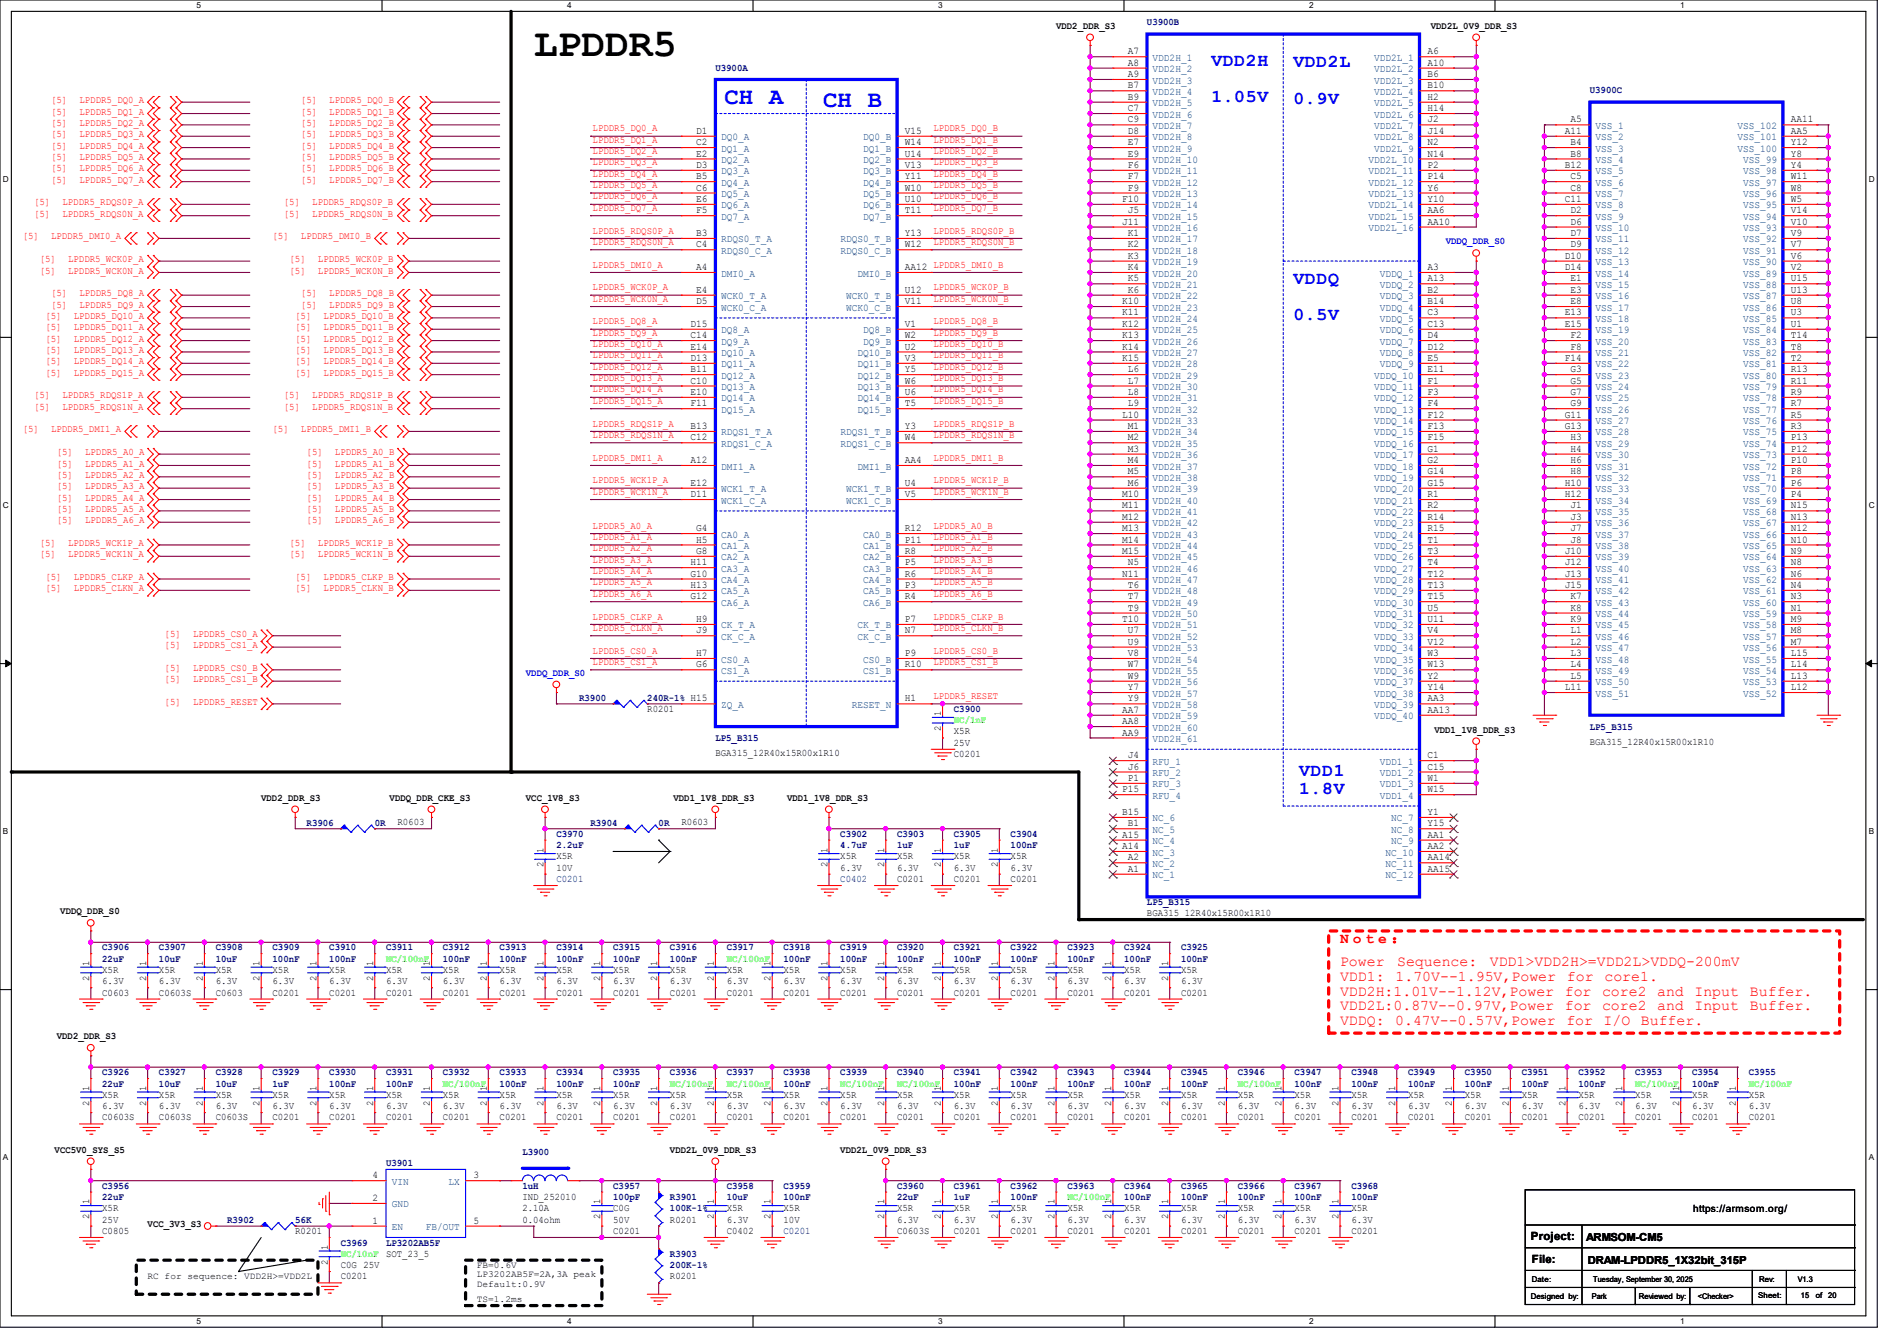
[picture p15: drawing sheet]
<svg xmlns="http://www.w3.org/2000/svg" width="297mm" height="210mm" viewBox="0 0 297 210" stroke-linecap="round" stroke-linejoin="round" font-family="sans-serif">
<defs><g id="words">
<text font-size="6.2" x="83.6" y="8.8">LPDDR5</text>
<g font-size="3.7" fill="#00f">
<text x="113.5" y="16.3">CH A</text>
<text x="128.9" y="16.7">CH B</text>
</g>
<g font-size="2.8" fill="#00f">
<text x="189.7" y="10.4">VDD2H</text>
<text x="202.5" y="10.5">VDD2L</text>
<text x="189.7" y="16">1.05V</text>
<text x="202.5" y="16.2">0.9V</text>
<text x="202.5" y="44.5">VDDQ</text>
<text x="202.5" y="50.2">0.5V</text>
<text x="203.4" y="121.5">VDD1</text>
<text x="203.4" y="124.3">1.8V</text>
</g>
<g font-size="2.3" fill="#f00">
<text x="209.8" y="147.7">N o t e ：</text>
<text x="209.8" y="151.3">Power</text>
<text x="209.8" y="153.6">VDD1:</text>
<text x="209.8" y="155.9">VDD2H:1.01V--1.12V,Power</text>
<text x="218.5" y="153.6">1.70V--1.95V,Power</text>
<text x="218.7" y="151.3">Sequence:</text>
<text x="233.3" y="151.3">VDD1&gt;VDD2H&gt;=VDD2L&gt;VDDQ-200mV</text>
<text x="245" y="155.9">for</text>
<text x="245.3" y="153.6">for</text>
<text x="250.8" y="155.9">core2</text>
<text x="251.2" y="153.6">core1.</text>
<text x="259.4" y="155.9">and</text>
<text x="265.3" y="155.9">Input</text>
<text x="274" y="155.9">Buffer.</text>
<text x="209.8" y="158.2">VDD2L:0.87V--0.97V,Power</text>
<text x="209.8" y="160.6">VDDQ:</text>
<text x="218.4" y="160.6">0.47V--0.57V,Power</text>
<text x="245" y="158.2">for</text>
<text x="245.2" y="160.6">for</text>
<text x="250.8" y="158.2">core2</text>
<text x="251.1" y="160.6">I/O</text>
<text x="256.9" y="160.6">Buffer.</text>
<text x="259.4" y="158.2">and</text>
<text x="265.3" y="158.2">Input</text>
<text x="274" y="158.2">Buffer.</text>
</g>
<g font-size="1.8">
<text x="239.7" y="194.2">Project:</text>
<text x="239.9" y="197.8">File:</text>
</g>
<g font-size="1.7">
<text x="248.4" y="194.3">ARMSOM-CM5</text>
<text x="248.6" y="197.9">DRAM-LPDDR5_1X32bit_315P</text>
</g>
<g font-size="1.6">
<text x="165.4" y="4.5">VDD2_DDR_S3</text>
<text x="224" y="4.5">VDD2L_0V9_DDR_S3</text>
<text x="176.6" y="8.5">A7</text>
<text x="176.6" y="10.3">A8</text>
<text x="223.5" y="8.5">A6</text>
<text x="223.5" y="10.3">A10</text>
<text x="176.6" y="12.1">A9</text>
<text x="176.6" y="13.8">B7</text>
<text x="176.6" y="15.6">B9</text>
<text x="176.6" y="17.4">C7</text>
<text x="223.5" y="12.1">B6</text>
<text x="223.5" y="13.8">B10</text>
<text x="223.5" y="15.6">H2</text>
<text x="223.5" y="17.4">H14</text>
<text x="109" y="22.7">C2</text>
<text x="109" y="21">D1</text>
<text x="141.7" y="21">V15</text>
<text x="141.7" y="22.7">W14</text>
<text x="176.6" y="19.2">C9</text>
<text x="176.6" y="21">D8</text>
<text x="176.6" y="22.7">E7</text>
<text x="223.5" y="19.2">J2</text>
<text x="223.5" y="21">J14</text>
<text x="223.5" y="22.7">N2</text>
<text x="245" y="21">A11</text>
<text x="245.9" y="19.2">A5</text>
<text x="245.9" y="22.7">B4</text>
<text x="280.4" y="22.7">Y12</text>
<text x="280.4" y="21">AA5</text>
<text x="280.4" y="19.2">AA11</text>
<text x="109" y="28.1">B5</text>
<text x="109" y="29.8">C6</text>
<text x="109" y="26.3">D3</text>
<text x="109" y="24.5">E2</text>
<text x="141.7" y="24.5">U14</text>
<text x="141.7" y="26.3">V13</text>
<text x="141.7" y="29.8">W10</text>
<text x="141.7" y="28.1">Y11</text>
<text x="176.6" y="24.5">E9</text>
<text x="176.6" y="26.3">F6</text>
<text x="176.6" y="28.1">F7</text>
<text x="176.6" y="29.8">F9</text>
<text x="223.5" y="24.5">N14</text>
<text x="223.5" y="26.3">P2</text>
<text x="223.5" y="28.1">P14</text>
<text x="223.5" y="29.8">Y6</text>
<text x="245" y="26.3">B12</text>
<text x="245.9" y="24.5">B8</text>
<text x="245.9" y="28.1">C5</text>
<text x="245.9" y="29.8">C8</text>
<text x="280.4" y="29.8">W8</text>
<text x="280.4" y="28.1">W11</text>
<text x="280.4" y="26.3">Y4</text>
<text x="280.4" y="24.5">Y8</text>
<text x="109" y="31.6">E6</text>
<text x="109" y="33.4">F5</text>
<text x="141.7" y="33.4">T11</text>
<text x="141.7" y="31.6">U10</text>
<text x="175.7" y="31.6">F10</text>
<text x="175.7" y="35.2">J11</text>
<text x="176.6" y="33.4">J5</text>
<text x="223.5" y="31.6">Y10</text>
<text x="223.5" y="33.4">AA6</text>
<text x="223.5" y="35.2">AA10</text>
<text x="245" y="31.6">C11</text>
<text x="245.9" y="33.4">D2</text>
<text x="245.9" y="35.2">D6</text>
<text x="280.4" y="35.2">V10</text>
<text x="280.4" y="33.4">V14</text>
<text x="280.4" y="31.6">W5</text>
<text x="109" y="38.7">C4</text>
<text x="109" y="37">B3</text>
<text x="141.7" y="38.7">W12</text>
<text x="141.7" y="37">Y13</text>
<text x="176.6" y="37">K1</text>
<text x="176.6" y="38.7">K2</text>
<text x="176.6" y="40.5">K3</text>
<text x="245" y="40.5">D10</text>
<text x="245.9" y="37">D7</text>
<text x="245.9" y="38.7">D9</text>
<text x="280.4" y="40.5">V6</text>
<text x="280.4" y="38.7">V7</text>
<text x="280.4" y="37">V9</text>
<text x="109" y="42.3">A4</text>
<text x="109" y="47.6">D5</text>
<text x="109" y="45.8">E4</text>
<text x="141.7" y="45.8">U12</text>
<text x="141.7" y="47.6">V11</text>
<text x="141.7" y="42.3">AA12 LPDDR5_DMI0_B</text>
<text x="175.7" y="47.6">K10</text>
<text x="176.6" y="42.3">K4</text>
<text x="176.6" y="44.1">K5</text>
<text x="176.6" y="45.8">K6</text>
<text x="223.5" y="42.3">A3</text>
<text x="223.5" y="44.1">A13</text>
<text x="223.5" y="45.8">B2</text>
<text x="223.5" y="47.6">B14</text>
<text x="245" y="42.3">D14</text>
<text x="245.9" y="44.1">E1</text>
<text x="245.9" y="45.8">E3</text>
<text x="245.9" y="47.6">E8</text>
<text x="280.4" y="47.6">U8</text>
<text x="280.4" y="45.8">U13</text>
<text x="280.4" y="44.1">U15</text>
<text x="280.4" y="42.3">V2</text>
<text x="108.1" y="53">C14</text>
<text x="108.1" y="51.2">D15</text>
<text x="141.7" y="51.2">V1</text>
<text x="141.7" y="53">W2</text>
<text x="175.7" y="49.4">K11</text>
<text x="175.7" y="51.2">K12</text>
<text x="175.7" y="53">K13</text>
<text x="223.5" y="49.4">C3</text>
<text x="223.5" y="51.2">C13</text>
<text x="223.5" y="53">D4</text>
<text x="245" y="49.4">E13</text>
<text x="245" y="51.2">E15</text>
<text x="245.9" y="53">F2</text>
<text x="280.4" y="53">T14</text>
<text x="280.4" y="51.2">U1</text>
<text x="280.4" y="49.4">U3</text>
<text x="108.1" y="58.3">B11</text>
<text x="108.1" y="56.5">D13</text>
<text x="108.1" y="54.7">E14</text>
<text x="141.7" y="54.7">U2</text>
<text x="141.7" y="56.5">V3</text>
<text x="141.7" y="58.3">Y5</text>
<text x="175.7" y="54.7">K14</text>
<text x="175.7" y="56.5">K15</text>
<text x="176.6" y="58.3">L6</text>
<text x="223.5" y="54.7">D12</text>
<text x="223.5" y="56.5">E5</text>
<text x="223.5" y="58.3">E11</text>
<text x="245" y="56.5">F14</text>
<text x="245.9" y="54.7">F8</text>
<text x="245.9" y="58.3">G3</text>
<text x="280.4" y="58.3">R13</text>
<text x="280.4" y="56.5">T2</text>
<text x="280.4" y="54.7">T8</text>
<text x="108.1" y="60.1">C10</text>
<text x="108.1" y="61.8">E10</text>
<text x="108.1" y="63.6">F11</text>
<text x="141.7" y="63.6">T5</text>
<text x="141.7" y="61.8">U6</text>
<text x="141.7" y="60.1">W6</text>
<text x="175.7" y="65.4">L10</text>
<text x="176.6" y="60.1">L7</text>
<text x="176.6" y="61.8">L8</text>
<text x="176.6" y="63.6">L9</text>
<text x="223.5" y="60.1">F1</text>
<text x="223.5" y="61.8">F3</text>
<text x="223.5" y="63.6">F4</text>
<text x="223.5" y="65.4">F12</text>
<text x="245" y="65.4">G11</text>
<text x="245.9" y="60.1">G5</text>
<text x="245.9" y="61.8">G7</text>
<text x="245.9" y="63.6">G9</text>
<text x="280.4" y="65.4">R5</text>
<text x="280.4" y="63.6">R7</text>
<text x="280.4" y="61.8">R9</text>
<text x="280.4" y="60.1">R11</text>
<text x="108.1" y="67.2">B13</text>
<text x="108.1" y="69">C12</text>
<text x="141.7" y="69">W4</text>
<text x="141.7" y="67.2">Y3</text>
<text x="176.6" y="67.2">M1</text>
<text x="176.6" y="69">M2</text>
<text x="176.6" y="70.7">M3</text>
<text x="223.5" y="67.2">F13</text>
<text x="223.5" y="69">F15</text>
<text x="223.5" y="70.7">G1</text>
<text x="245" y="67.2">G13</text>
<text x="245.9" y="69">H3</text>
<text x="245.9" y="70.7">H4</text>
<text x="280.4" y="70.7">P12</text>
<text x="280.4" y="69">P13</text>
<text x="280.4" y="67.2">R3</text>
<text x="108.1" y="72.5">A12</text>
<text x="108.1" y="77.9">D11</text>
<text x="108.1" y="76.1">E12</text>
<text x="141.7" y="76.1">U4</text>
<text x="141.7" y="77.9">V5</text>
<text x="141.7" y="72.5">AA4</text>
<text x="175.7" y="77.9">M10</text>
<text x="176.6" y="72.5">M4</text>
<text x="176.6" y="74.3">M5</text>
<text x="176.6" y="76.1">M6</text>
<text x="223.5" y="72.5">G2</text>
<text x="223.5" y="74.3">G14</text>
<text x="223.5" y="76.1">G15</text>
<text x="223.5" y="77.9">R1</text>
<text x="245" y="76.1">H10</text>
<text x="245" y="77.9">H12</text>
<text x="245.9" y="72.5">H6</text>
<text x="245.9" y="74.3">H8</text>
<text x="280.4" y="77.9">P4</text>
<text x="280.4" y="76.1">P6</text>
<text x="280.4" y="74.3">P8</text>
<text x="280.4" y="72.5">P10</text>
<text x="109" y="83.2">G4</text>
<text x="141.7" y="83.2">R12</text>
<text x="175.7" y="79.6">M11</text>
<text x="175.7" y="81.4">M12</text>
<text x="175.7" y="83.2">M13</text>
<text x="223.5" y="79.6">R2</text>
<text x="223.5" y="81.4">R14</text>
<text x="223.5" y="83.2">R15</text>
<text x="245.9" y="79.6">J1</text>
<text x="245.9" y="81.4">J3</text>
<text x="245.9" y="83.2">J7</text>
<text x="280.4" y="83.2">N12</text>
<text x="280.4" y="81.4">N13</text>
<text x="280.4" y="79.6">N15</text>
<text x="108.1" y="88.5">H11</text>
<text x="109" y="86.7">G8</text>
<text x="109" y="85">H5</text>
<text x="141.7" y="88.5">P5</text>
<text x="141.7" y="85">P11</text>
<text x="141.7" y="86.7">R8</text>
<text x="175.7" y="85">M14</text>
<text x="175.7" y="86.7">M15</text>
<text x="176.6" y="88.5">N5</text>
<text x="223.5" y="85">T1</text>
<text x="223.5" y="86.7">T3</text>
<text x="223.5" y="88.5">T4</text>
<text x="245" y="86.7">J10</text>
<text x="245" y="88.5">J12</text>
<text x="245.9" y="85">J8</text>
<text x="280.4" y="88.5">N8</text>
<text x="280.4" y="86.7">N9</text>
<text x="280.4" y="85">N10</text>
<text x="108.1" y="90.3">G10</text>
<text x="108.1" y="93.9">G12</text>
<text x="108.1" y="92.1">H13</text>
<text x="141.7" y="92.1">P3</text>
<text x="141.7" y="93.9">R4</text>
<text x="141.7" y="90.3">R6</text>
<text x="175.7" y="90.3">N11</text>
<text x="176.6" y="92.1">T6</text>
<text x="176.6" y="93.9">T7</text>
<text x="176.6" y="95.6">T9</text>
<text x="223.5" y="90.3">T12</text>
<text x="223.5" y="92.1">T13</text>
<text x="223.5" y="93.9">T15</text>
<text x="223.5" y="95.6">U5</text>
<text x="245" y="90.3">J13</text>
<text x="245" y="92.1">J15</text>
<text x="245.9" y="93.9">K7</text>
<text x="245.9" y="95.6">K8</text>
<text x="280.4" y="95.6">N1</text>
<text x="280.4" y="93.9">N3</text>
<text x="280.4" y="92.1">N4</text>
<text x="280.4" y="90.3">N6</text>
<text x="109" y="97.4">H9</text>
<text x="109" y="99.2">J9</text>
<text x="141.7" y="99.2">N7</text>
<text x="141.7" y="97.4">P7</text>
<text x="175.7" y="97.4">T10</text>
<text x="176.6" y="99.2">U7</text>
<text x="176.6" y="101">U9</text>
<text x="223.5" y="97.4">U11</text>
<text x="223.5" y="99.2">V4</text>
<text x="223.5" y="101">V12</text>
<text x="245.9" y="97.4">K9</text>
<text x="245.9" y="99.2">L1</text>
<text x="245.9" y="101">L2</text>
<text x="280.4" y="101">M7</text>
<text x="280.4" y="99.2">M8</text>
<text x="280.4" y="97.4">M9</text>
<text x="109" y="104.5">G6</text>
<text x="109" y="102.7">H7</text>
<text x="141.7" y="102.7">P9</text>
<text x="141.7" y="104.5">R10</text>
<text x="176.6" y="102.7">V8</text>
<text x="176.6" y="104.5">W7</text>
<text x="176.6" y="106.3">W9</text>
<text x="223.5" y="102.7">W3</text>
<text x="223.5" y="104.5">W13</text>
<text x="223.5" y="106.3">Y2</text>
<text x="245.9" y="102.7">L3</text>
<text x="245.9" y="104.5">L4</text>
<text x="245.9" y="106.3">L5</text>
<text x="280.4" y="106.3">L13</text>
<text x="280.4" y="104.5">L14</text>
<text x="280.4" y="102.7">L15</text>
<text x="101.3" y="111.5">R0201</text>
<text x="141.7" y="109.9">H1</text>
<text x="147.3" y="112.2" transform="rotate(-90 147.3 112.2)">1</text>
<text x="175.7" y="111.6">AA7</text>
<text x="175.7" y="113.4">AA8</text>
<text x="176.6" y="108.1">Y7</text>
<text x="176.6" y="109.9">Y9</text>
<text x="223.5" y="108.1">Y14</text>
<text x="223.5" y="109.9">AA3</text>
<text x="223.5" y="111.6">AA13</text>
<text x="245" y="108.1">L11</text>
<text x="280.4" y="108.1">L12</text>
<text x="112" y="118.4">BGA315_12R40x15R00x1R10</text>
<text x="147.3" y="114.5" transform="rotate(-90 147.3 114.5)">2</text>
<text x="149.3" y="118.6">C0201</text>
<text x="149.3" y="115">X5R</text>
<text x="149.3" y="116.8">25V</text>
<text x="175.7" y="115.2">AA9</text>
<text x="176.6" y="118.7">J4</text>
<text x="223.5" y="118.7">C1</text>
<text x="224.6" y="114.7">VDD1_1V8_DDR_S3</text>
<text x="248.9" y="116.6">BGA315_12R40x15R00x1R10</text>
<text x="40.9" y="125.4">VDD2_DDR_S3</text>
<text x="61" y="125.4">VDDQ_DDR_CKE_S3</text>
<text x="82.3" y="125.4">VCC_1V8_S3</text>
<text x="105.4" y="125.4">VDD1_1V8_DDR_S3</text>
<text x="123.2" y="125.4">VDD1_1V8_DDR_S3</text>
<text x="175.7" y="124.1">P15</text>
<text x="176.6" y="120.5">J6</text>
<text x="176.6" y="122.3">P1</text>
<text x="223.5" y="120.5">C15</text>
<text x="223.5" y="122.3">W1</text>
<text x="223.5" y="124.1">W15</text>
<text x="62.2" y="129.2">R0603</text>
<text x="106.7" y="129.2">R0603</text>
<text x="175.7" y="131.2">A15</text>
<text x="175.7" y="127.6">B15</text>
<text x="176.6" y="129.4">B1</text>
<text x="223.5" y="127.6">Y1</text>
<text x="223.5" y="129.4">Y15</text>
<text x="223.5" y="131.2">AA1</text>
<text x="85.1" y="135.8" transform="rotate(-90 85.1 135.8)">2</text>
<text x="85.1" y="133.5" transform="rotate(-90 85.1 133.5)">1</text>
<text x="87.1" y="134.6">X5R</text>
<text x="87.1" y="136.4">10V</text>
<text x="129.5" y="135.8" transform="rotate(-90 129.5 135.8)">2</text>
<text x="129.5" y="133.5" transform="rotate(-90 129.5 133.5)">1</text>
<text x="131.6" y="134.6">X5R</text>
<text x="131.6" y="136.4">6.3V</text>
<text x="138.4" y="135.8" transform="rotate(-90 138.4 135.8)">2</text>
<text x="138.4" y="133.5" transform="rotate(-90 138.4 133.5)">1</text>
<text x="140.5" y="134.6">X5R</text>
<text x="140.5" y="136.4">6.3V</text>
<text x="147.3" y="135.8" transform="rotate(-90 147.3 135.8)">2</text>
<text x="147.3" y="133.5" transform="rotate(-90 147.3 133.5)">1</text>
<text x="149.3" y="134.6">X5R</text>
<text x="149.3" y="136.4">6.3V</text>
<text x="156.2" y="135.8" transform="rotate(-90 156.2 135.8)">2</text>
<text x="156.2" y="133.5" transform="rotate(-90 156.2 133.5)">1</text>
<text x="158.2" y="134.6">X5R</text>
<text x="158.2" y="136.4">6.3V</text>
<text x="175.7" y="133">A14</text>
<text x="176.6" y="136.5">A1</text>
<text x="176.6" y="134.7">A2</text>
<text x="223.5" y="133">AA2</text>
<text x="223.5" y="134.7">AA14</text>
<text x="223.5" y="136.5">AA15</text>
<text x="9.4" y="143.2">VDDQ_DDR_S0</text>
<text x="140.5" y="138.1">C0201</text>
<text x="149.3" y="138.1">C0201</text>
<text x="158.2" y="138.1">C0201</text>
<text x="179.6" y="143.5">BGA315_12R40x15R00x1R10</text>
<text x="14" y="153.6" transform="rotate(-90 14 153.6)">2</text>
<text x="14" y="151.3" transform="rotate(-90 14 151.3)">1</text>
<text x="16" y="155.9">C0603</text>
<text x="16" y="152.4">X5R</text>
<text x="16" y="154.1">6.3V</text>
<text x="22.9" y="153.6" transform="rotate(-90 22.9 153.6)">2</text>
<text x="22.9" y="151.3" transform="rotate(-90 22.9 151.3)">1</text>
<text x="24.9" y="155.9">C0603S</text>
<text x="24.9" y="152.4">X5R</text>
<text x="24.9" y="154.1">6.3V</text>
<text x="31.7" y="153.6" transform="rotate(-90 31.7 153.6)">2</text>
<text x="31.7" y="151.3" transform="rotate(-90 31.7 151.3)">1</text>
<text x="33.8" y="155.9">C0603</text>
<text x="33.8" y="152.4">X5R</text>
<text x="33.8" y="154.1">6.3V</text>
<text x="40.6" y="153.6" transform="rotate(-90 40.6 153.6)">2</text>
<text x="40.6" y="151.3" transform="rotate(-90 40.6 151.3)">1</text>
<text x="42.7" y="155.9">C0201</text>
<text x="42.7" y="152.4">X5R</text>
<text x="42.7" y="154.1">6.3V</text>
<text x="49.5" y="153.6" transform="rotate(-90 49.5 153.6)">2</text>
<text x="49.5" y="151.3" transform="rotate(-90 49.5 151.3)">1</text>
<text x="51.6" y="155.9">C0201</text>
<text x="51.6" y="152.4">X5R</text>
<text x="51.6" y="154.1">6.3V</text>
<text x="58.4" y="153.6" transform="rotate(-90 58.4 153.6)">2</text>
<text x="58.4" y="151.3" transform="rotate(-90 58.4 151.3)">1</text>
<text x="60.5" y="155.9">C0201</text>
<text x="60.5" y="152.4">X5R</text>
<text x="60.5" y="154.1">6.3V</text>
<text x="67.3" y="153.6" transform="rotate(-90 67.3 153.6)">2</text>
<text x="67.3" y="151.3" transform="rotate(-90 67.3 151.3)">1</text>
<text x="69.3" y="155.9">C0201</text>
<text x="69.3" y="152.4">X5R</text>
<text x="69.3" y="154.1">6.3V</text>
<text x="76.2" y="153.6" transform="rotate(-90 76.2 153.6)">2</text>
<text x="76.2" y="151.3" transform="rotate(-90 76.2 151.3)">1</text>
<text x="78.2" y="155.9">C0201</text>
<text x="78.2" y="152.4">X5R</text>
<text x="78.2" y="154.1">6.3V</text>
<text x="85.1" y="153.6" transform="rotate(-90 85.1 153.6)">2</text>
<text x="85.1" y="151.3" transform="rotate(-90 85.1 151.3)">1</text>
<text x="87.1" y="155.9">C0201</text>
<text x="87.1" y="152.4">X5R</text>
<text x="87.1" y="154.1">6.3V</text>
<text x="94" y="153.6" transform="rotate(-90 94 153.6)">2</text>
<text x="94" y="151.3" transform="rotate(-90 94 151.3)">1</text>
<text x="96" y="155.9">C0201</text>
<text x="96" y="152.4">X5R</text>
<text x="96" y="154.1">6.3V</text>
<text x="102.9" y="153.6" transform="rotate(-90 102.9 153.6)">2</text>
<text x="102.9" y="151.3" transform="rotate(-90 102.9 151.3)">1</text>
<text x="104.9" y="155.9">C0201</text>
<text x="104.9" y="152.4">X5R</text>
<text x="104.9" y="154.1">6.3V</text>
<text x="111.8" y="153.6" transform="rotate(-90 111.8 153.6)">2</text>
<text x="111.8" y="151.3" transform="rotate(-90 111.8 151.3)">1</text>
<text x="113.8" y="155.9">C0201</text>
<text x="113.8" y="152.4">X5R</text>
<text x="113.8" y="154.1">6.3V</text>
<text x="120.6" y="153.6" transform="rotate(-90 120.6 153.6)">2</text>
<text x="120.6" y="151.3" transform="rotate(-90 120.6 151.3)">1</text>
<text x="122.7" y="155.9">C0201</text>
<text x="122.7" y="152.4">X5R</text>
<text x="122.7" y="154.1">6.3V</text>
<text x="129.5" y="153.6" transform="rotate(-90 129.5 153.6)">2</text>
<text x="129.5" y="151.3" transform="rotate(-90 129.5 151.3)">1</text>
<text x="131.6" y="155.9">C0201</text>
<text x="131.6" y="152.4">X5R</text>
<text x="131.6" y="154.1">6.3V</text>
<text x="138.4" y="153.6" transform="rotate(-90 138.4 153.6)">2</text>
<text x="138.4" y="151.3" transform="rotate(-90 138.4 151.3)">1</text>
<text x="140.5" y="155.9">C0201</text>
<text x="140.5" y="152.4">X5R</text>
<text x="140.5" y="154.1">6.3V</text>
<text x="147.3" y="153.6" transform="rotate(-90 147.3 153.6)">2</text>
<text x="147.3" y="151.3" transform="rotate(-90 147.3 151.3)">1</text>
<text x="149.3" y="155.9">C0201</text>
<text x="149.3" y="152.4">X5R</text>
<text x="149.3" y="154.1">6.3V</text>
<text x="156.2" y="153.6" transform="rotate(-90 156.2 153.6)">2</text>
<text x="156.2" y="151.3" transform="rotate(-90 156.2 151.3)">1</text>
<text x="158.2" y="155.9">C0201</text>
<text x="158.2" y="152.4">X5R</text>
<text x="158.2" y="154.1">6.3V</text>
<text x="165.1" y="153.6" transform="rotate(-90 165.1 153.6)">2</text>
<text x="165.1" y="151.3" transform="rotate(-90 165.1 151.3)">1</text>
<text x="167.1" y="155.9">C0201</text>
<text x="167.1" y="152.4">X5R</text>
<text x="167.1" y="154.1">6.3V</text>
<text x="174" y="153.6" transform="rotate(-90 174 153.6)">2</text>
<text x="174" y="151.3" transform="rotate(-90 174 151.3)">1</text>
<text x="176" y="155.9">C0201</text>
<text x="176" y="152.4">X5R</text>
<text x="176" y="154.1">6.3V</text>
<text x="182.9" y="153.6" transform="rotate(-90 182.9 153.6)">2</text>
<text x="182.9" y="151.3" transform="rotate(-90 182.9 151.3)">1</text>
<text x="184.9" y="155.9">C0201</text>
<text x="184.9" y="152.4">X5R</text>
<text x="184.9" y="154.1">6.3V</text>
<text x="8.9" y="162.7">VDD2_DDR_S3</text>
<text x="14" y="173.2" transform="rotate(-90 14 173.2)">2</text>
<text x="14" y="170.9" transform="rotate(-90 14 170.9)">1</text>
<text x="16" y="171.9">X5R</text>
<text x="16" y="173.7">6.3V</text>
<text x="22.9" y="173.2" transform="rotate(-90 22.9 173.2)">2</text>
<text x="22.9" y="170.9" transform="rotate(-90 22.9 170.9)">1</text>
<text x="24.9" y="171.9">X5R</text>
<text x="24.9" y="173.7">6.3V</text>
<text x="31.7" y="173.2" transform="rotate(-90 31.7 173.2)">2</text>
<text x="31.7" y="170.9" transform="rotate(-90 31.7 170.9)">1</text>
<text x="33.8" y="171.9">X5R</text>
<text x="33.8" y="173.7">6.3V</text>
<text x="40.6" y="173.2" transform="rotate(-90 40.6 173.2)">2</text>
<text x="40.6" y="170.9" transform="rotate(-90 40.6 170.9)">1</text>
<text x="42.7" y="171.9">X5R</text>
<text x="42.7" y="173.7">6.3V</text>
<text x="49.5" y="173.2" transform="rotate(-90 49.5 173.2)">2</text>
<text x="49.5" y="170.9" transform="rotate(-90 49.5 170.9)">1</text>
<text x="51.6" y="171.9">X5R</text>
<text x="51.6" y="173.7">6.3V</text>
<text x="58.4" y="173.2" transform="rotate(-90 58.4 173.2)">2</text>
<text x="58.4" y="170.9" transform="rotate(-90 58.4 170.9)">1</text>
<text x="60.5" y="171.9">X5R</text>
<text x="60.5" y="173.7">6.3V</text>
<text x="67.3" y="173.2" transform="rotate(-90 67.3 173.2)">2</text>
<text x="67.3" y="170.9" transform="rotate(-90 67.3 170.9)">1</text>
<text x="69.3" y="171.9">X5R</text>
<text x="69.3" y="173.7">6.3V</text>
<text x="76.2" y="173.2" transform="rotate(-90 76.2 173.2)">2</text>
<text x="76.2" y="170.9" transform="rotate(-90 76.2 170.9)">1</text>
<text x="78.2" y="171.9">X5R</text>
<text x="78.2" y="173.7">6.3V</text>
<text x="85.1" y="173.2" transform="rotate(-90 85.1 173.2)">2</text>
<text x="85.1" y="170.9" transform="rotate(-90 85.1 170.9)">1</text>
<text x="87.1" y="171.9">X5R</text>
<text x="87.1" y="173.7">6.3V</text>
<text x="94" y="173.2" transform="rotate(-90 94 173.2)">2</text>
<text x="94" y="170.9" transform="rotate(-90 94 170.9)">1</text>
<text x="96" y="171.9">X5R</text>
<text x="96" y="173.7">6.3V</text>
<text x="102.9" y="173.2" transform="rotate(-90 102.9 173.2)">2</text>
<text x="102.9" y="170.9" transform="rotate(-90 102.9 170.9)">1</text>
<text x="104.9" y="171.9">X5R</text>
<text x="104.9" y="173.7">6.3V</text>
<text x="111.8" y="173.2" transform="rotate(-90 111.8 173.2)">2</text>
<text x="111.8" y="170.9" transform="rotate(-90 111.8 170.9)">1</text>
<text x="113.8" y="171.9">X5R</text>
<text x="113.8" y="173.7">6.3V</text>
<text x="120.6" y="173.2" transform="rotate(-90 120.6 173.2)">2</text>
<text x="120.6" y="170.9" transform="rotate(-90 120.6 170.9)">1</text>
<text x="122.7" y="171.9">X5R</text>
<text x="122.7" y="173.7">6.3V</text>
<text x="129.5" y="173.2" transform="rotate(-90 129.5 173.2)">2</text>
<text x="129.5" y="170.9" transform="rotate(-90 129.5 170.9)">1</text>
<text x="131.6" y="171.9">X5R</text>
<text x="131.6" y="173.7">6.3V</text>
<text x="138.4" y="173.2" transform="rotate(-90 138.4 173.2)">2</text>
<text x="138.4" y="170.9" transform="rotate(-90 138.4 170.9)">1</text>
<text x="140.5" y="171.9">X5R</text>
<text x="140.5" y="173.7">6.3V</text>
<text x="147.3" y="173.2" transform="rotate(-90 147.3 173.2)">2</text>
<text x="147.3" y="170.9" transform="rotate(-90 147.3 170.9)">1</text>
<text x="149.3" y="171.9">X5R</text>
<text x="149.3" y="173.7">6.3V</text>
<text x="156.2" y="173.2" transform="rotate(-90 156.2 173.2)">2</text>
<text x="156.2" y="170.9" transform="rotate(-90 156.2 170.9)">1</text>
<text x="158.2" y="171.9">X5R</text>
<text x="158.2" y="173.7">6.3V</text>
<text x="165.1" y="173.2" transform="rotate(-90 165.1 173.2)">2</text>
<text x="165.1" y="170.9" transform="rotate(-90 165.1 170.9)">1</text>
<text x="167.1" y="171.9">X5R</text>
<text x="167.1" y="173.7">6.3V</text>
<text x="174" y="173.2" transform="rotate(-90 174 173.2)">2</text>
<text x="174" y="170.9" transform="rotate(-90 174 170.9)">1</text>
<text x="176" y="171.9">X5R</text>
<text x="176" y="173.7">6.3V</text>
<text x="182.9" y="173.2" transform="rotate(-90 182.9 173.2)">2</text>
<text x="182.9" y="170.9" transform="rotate(-90 182.9 170.9)">1</text>
<text x="184.9" y="171.9">X5R</text>
<text x="184.9" y="173.7">6.3V</text>
<text x="191.8" y="173.2" transform="rotate(-90 191.8 173.2)">2</text>
<text x="191.8" y="170.9" transform="rotate(-90 191.8 170.9)">1</text>
<text x="193.8" y="171.9">X5R</text>
<text x="193.8" y="173.7">6.3V</text>
<text x="200.7" y="173.2" transform="rotate(-90 200.7 173.2)">2</text>
<text x="200.7" y="170.9" transform="rotate(-90 200.7 170.9)">1</text>
<text x="202.7" y="171.9">X5R</text>
<text x="202.7" y="173.7">6.3V</text>
<text x="209.5" y="173.2" transform="rotate(-90 209.5 173.2)">2</text>
<text x="209.5" y="170.9" transform="rotate(-90 209.5 170.9)">1</text>
<text x="211.6" y="171.9">X5R</text>
<text x="211.6" y="173.7">6.3V</text>
<text x="218.4" y="173.2" transform="rotate(-90 218.4 173.2)">2</text>
<text x="218.4" y="170.9" transform="rotate(-90 218.4 170.9)">1</text>
<text x="220.5" y="171.9">X5R</text>
<text x="220.5" y="173.7">6.3V</text>
<text x="227.3" y="173.2" transform="rotate(-90 227.3 173.2)">2</text>
<text x="227.3" y="170.9" transform="rotate(-90 227.3 170.9)">1</text>
<text x="229.4" y="171.9">X5R</text>
<text x="229.4" y="173.7">6.3V</text>
<text x="236.2" y="173.2" transform="rotate(-90 236.2 173.2)">2</text>
<text x="236.2" y="170.9" transform="rotate(-90 236.2 170.9)">1</text>
<text x="238.2" y="171.9">X5R</text>
<text x="238.2" y="173.7">6.3V</text>
<text x="245.1" y="173.2" transform="rotate(-90 245.1 173.2)">2</text>
<text x="245.1" y="170.9" transform="rotate(-90 245.1 170.9)">1</text>
<text x="247.1" y="171.9">X5R</text>
<text x="247.1" y="173.7">6.3V</text>
<text x="254" y="173.2" transform="rotate(-90 254 173.2)">2</text>
<text x="254" y="170.9" transform="rotate(-90 254 170.9)">1</text>
<text x="256" y="171.9">X5R</text>
<text x="256" y="173.7">6.3V</text>
<text x="262.9" y="173.2" transform="rotate(-90 262.9 173.2)">2</text>
<text x="262.9" y="170.9" transform="rotate(-90 262.9 170.9)">1</text>
<text x="264.9" y="171.9">X5R</text>
<text x="264.9" y="173.7">6.3V</text>
<text x="271.8" y="173.2" transform="rotate(-90 271.8 173.2)">2</text>
<text x="271.8" y="170.9" transform="rotate(-90 271.8 170.9)">1</text>
<text x="273.8" y="171.9">X5R</text>
<text x="273.8" y="173.7">6.3V</text>
<text x="16" y="175.5">C0603S</text>
<text x="24.9" y="175.5">C0603S</text>
<text x="33.8" y="175.5">C0603S</text>
<text x="42.7" y="175.5">C0201</text>
<text x="51.6" y="175.5">C0201</text>
<text x="60.5" y="175.5">C0201</text>
<text x="69.3" y="175.5">C0201</text>
<text x="78.2" y="175.5">C0201</text>
<text x="87.1" y="175.5">C0201</text>
<text x="96" y="175.5">C0201</text>
<text x="104.9" y="175.5">C0201</text>
<text x="113.8" y="175.5">C0201</text>
<text x="122.7" y="175.5">C0201</text>
<text x="131.6" y="175.5">C0201</text>
<text x="140.5" y="175.5">C0201</text>
<text x="149.3" y="175.5">C0201</text>
<text x="158.2" y="175.5">C0201</text>
<text x="167.1" y="175.5">C0201</text>
<text x="176" y="175.5">C0201</text>
<text x="184.9" y="175.5">C0201</text>
<text x="193.8" y="175.5">C0201</text>
<text x="202.7" y="175.5">C0201</text>
<text x="211.6" y="175.5">C0201</text>
<text x="220.5" y="175.5">C0201</text>
<text x="229.4" y="175.5">C0201</text>
<text x="238.2" y="175.5">C0201</text>
<text x="247.1" y="175.5">C0201</text>
<text x="256" y="175.5">C0201</text>
<text x="264.9" y="175.5">C0201</text>
<text x="273.8" y="175.5">C0201</text>
<text x="8.6" y="180.5">VCC5V0_SYS_S5</text>
<text x="58.3" y="184.5">4</text>
<text x="74.1" y="184.5">3</text>
<text x="104.9" y="180.5">VDD2L_0V9_DDR_S3</text>
<text x="131.6" y="180.5">VDD2L_0V9_DDR_S3</text>
<text x="14" y="191" transform="rotate(-90 14 191)">2</text>
<text x="14" y="188.6" transform="rotate(-90 14 188.6)">1</text>
<text x="16" y="189.7">X5R</text>
<text x="16" y="191.5">25V</text>
<text x="58.3" y="191.6">1</text>
<text x="58.3" y="188.1">2</text>
<text x="74.1" y="191.6">5</text>
<text x="81.8" y="187.9">IND_252010</text>
<text x="81.8" y="189.7">2.10A</text>
<text x="81.8" y="191.5">0.04ohm</text>
<text x="94" y="191" transform="rotate(-90 94 191)">2</text>
<text x="94" y="188.6" transform="rotate(-90 94 188.6)">1</text>
<text x="96" y="189.7">C0G</text>
<text x="96" y="191.5">50V</text>
<text x="104.9" y="191.5">R0201</text>
<text x="111.8" y="191" transform="rotate(-90 111.8 191)">2</text>
<text x="111.8" y="188.6" transform="rotate(-90 111.8 188.6)">1</text>
<text x="113.8" y="189.7">X5R</text>
<text x="113.8" y="191.5">6.3V</text>
<text x="120.6" y="191" transform="rotate(-90 120.6 191)">2</text>
<text x="120.6" y="188.6" transform="rotate(-90 120.6 188.6)">1</text>
<text x="122.7" y="189.7">X5R</text>
<text x="122.7" y="191.5">10V</text>
<text x="138.4" y="191" transform="rotate(-90 138.4 191)">2</text>
<text x="138.4" y="188.6" transform="rotate(-90 138.4 188.6)">1</text>
<text x="140.5" y="189.7">X5R</text>
<text x="140.5" y="191.5">6.3V</text>
<text x="147.3" y="191" transform="rotate(-90 147.3 191)">2</text>
<text x="147.3" y="188.6" transform="rotate(-90 147.3 188.6)">1</text>
<text x="149.3" y="189.7">X5R</text>
<text x="149.3" y="191.5">6.3V</text>
<text x="156.2" y="191" transform="rotate(-90 156.2 191)">2</text>
<text x="156.2" y="188.6" transform="rotate(-90 156.2 188.6)">1</text>
<text x="158.2" y="189.7">X5R</text>
<text x="158.2" y="191.5">6.3V</text>
<text x="165.1" y="191" transform="rotate(-90 165.1 191)">2</text>
<text x="165.1" y="188.6" transform="rotate(-90 165.1 188.6)">1</text>
<text x="167.1" y="189.7">X5R</text>
<text x="167.1" y="191.5">6.3V</text>
<text x="174" y="191" transform="rotate(-90 174 191)">2</text>
<text x="174" y="188.6" transform="rotate(-90 174 188.6)">1</text>
<text x="176" y="189.7">X5R</text>
<text x="176" y="191.5">6.3V</text>
<text x="182.9" y="191" transform="rotate(-90 182.9 191)">2</text>
<text x="182.9" y="188.6" transform="rotate(-90 182.9 188.6)">1</text>
<text x="184.9" y="189.7">X5R</text>
<text x="184.9" y="191.5">6.3V</text>
<text x="191.8" y="191" transform="rotate(-90 191.8 191)">2</text>
<text x="191.8" y="188.6" transform="rotate(-90 191.8 188.6)">1</text>
<text x="193.8" y="189.7">X5R</text>
<text x="193.8" y="191.5">6.3V</text>
<text x="200.7" y="191" transform="rotate(-90 200.7 191)">2</text>
<text x="200.7" y="188.6" transform="rotate(-90 200.7 188.6)">1</text>
<text x="202.7" y="189.7">X5R</text>
<text x="202.7" y="191.5">6.3V</text>
<text x="209.5" y="191" transform="rotate(-90 209.5 191)">2</text>
<text x="209.5" y="188.6" transform="rotate(-90 209.5 188.6)">1</text>
<text x="211.6" y="189.7">X5R</text>
<text x="211.6" y="191.5">6.3V</text>
<text x="265.1" y="189.7">https://armsom.org/</text>
<text x="16" y="193.2">C0805</text>
<text x="23.1" y="192.2">VCC_3V3_S3</text>
<text x="46.2" y="193.2">R0201</text>
<text x="51.3" y="195.7" transform="rotate(-90 51.3 195.7)">1</text>
<text x="60.5" y="196.8">SOT_23_5</text>
<text x="96" y="193.2">C0201</text>
<text x="113.8" y="193.2">C0402</text>
<text x="140.5" y="193.2">C0603S</text>
<text x="149.3" y="193.2">C0201</text>
<text x="158.2" y="193.2">C0201</text>
<text x="167.1" y="193.2">C0201</text>
<text x="176" y="193.2">C0201</text>
<text x="184.9" y="193.2">C0201</text>
<text x="193.8" y="193.2">C0201</text>
<text x="202.7" y="193.2">C0201</text>
<text x="211.6" y="193.2">C0201</text>
<text x="51.3" y="198.1" transform="rotate(-90 51.3 198.1)">2</text>
<text x="53.3" y="200.4">C0201</text>
<text x="53.3" y="198.6">C0G 25V</text>
<text x="104.9" y="200.4">R0201</text>
</g>
<g font-size="1.6" fill="#00007f">
<text x="179.6" y="3.9">U3900B</text>
<text x="112" y="11">U3900A</text>
<text x="248.9" y="14.6">U3900C</text>
<text x="90.7" y="109.7">R3900</text>
<text x="101.3" y="109.7">240R-1% H15</text>
<text x="149.3" y="111.5">C3900</text>
<text x="112" y="116.1">LP5_B315</text>
<text x="248.9" y="114.3">LP5_B315</text>
<text x="48" y="129.3">R3906</text>
<text x="58.7" y="129.3">0R</text>
<text x="87.1" y="131.1">C3970</text>
<text x="92.5" y="129.3">R3904</text>
<text x="103.1" y="129.3">0R</text>
<text x="131.6" y="131.1">C3902</text>
<text x="140.5" y="131.1">C3903</text>
<text x="149.3" y="131.1">C3905</text>
<text x="158.2" y="131.1">C3904</text>
<text x="87.1" y="132.8">2.2uF</text>
<text x="131.6" y="132.8">4.7uF</text>
<text x="140.5" y="132.8">1uF</text>
<text x="149.3" y="132.8">1uF</text>
<text x="158.2" y="132.8">100nF</text>
<text x="87.1" y="138.1">C0201</text>
<text x="131.6" y="138.1">C0402</text>
<text x="179.6" y="141.7">LP5_B315</text>
<text x="16" y="148.8">C3906</text>
<text x="24.9" y="148.8">C3907</text>
<text x="33.8" y="148.8">C3908</text>
<text x="42.7" y="148.8">C3909</text>
<text x="51.6" y="148.8">C3910</text>
<text x="60.5" y="148.8">C3911</text>
<text x="69.3" y="148.8">C3912</text>
<text x="78.2" y="148.8">C3913</text>
<text x="87.1" y="148.8">C3914</text>
<text x="96" y="148.8">C3915</text>
<text x="104.9" y="148.8">C3916</text>
<text x="113.8" y="148.8">C3917</text>
<text x="122.7" y="148.8">C3918</text>
<text x="131.6" y="148.8">C3919</text>
<text x="140.5" y="148.8">C3920</text>
<text x="149.3" y="148.8">C3921</text>
<text x="158.2" y="148.8">C3922</text>
<text x="167.1" y="148.8">C3923</text>
<text x="176" y="148.8">C3924</text>
<text x="184.9" y="148.8">C3925</text>
<text x="16" y="150.6">22uF</text>
<text x="24.9" y="150.6">10uF</text>
<text x="33.8" y="150.6">10uF</text>
<text x="42.7" y="150.6">100nF</text>
<text x="51.6" y="150.6">100nF</text>
<text x="69.3" y="150.6">100nF</text>
<text x="78.2" y="150.6">100nF</text>
<text x="87.1" y="150.6">100nF</text>
<text x="96" y="150.6">100nF</text>
<text x="104.9" y="150.6">100nF</text>
<text x="122.7" y="150.6">100nF</text>
<text x="131.6" y="150.6">100nF</text>
<text x="140.5" y="150.6">100nF</text>
<text x="149.3" y="150.6">100nF</text>
<text x="158.2" y="150.6">100nF</text>
<text x="167.1" y="150.6">100nF</text>
<text x="176" y="150.6">100nF</text>
<text x="184.9" y="150.6">100nF</text>
<text x="16" y="168.4">C3926</text>
<text x="16" y="170.2">22uF</text>
<text x="24.9" y="168.4">C3927</text>
<text x="24.9" y="170.2">10uF</text>
<text x="33.8" y="168.4">C3928</text>
<text x="33.8" y="170.2">10uF</text>
<text x="42.7" y="168.4">C3929</text>
<text x="42.7" y="170.2">1uF</text>
<text x="51.6" y="168.4">C3930</text>
<text x="51.6" y="170.2">100nF</text>
<text x="60.5" y="168.4">C3931</text>
<text x="60.5" y="170.2">100nF</text>
<text x="69.3" y="168.4">C3932</text>
<text x="78.2" y="168.4">C3933</text>
<text x="78.2" y="170.2">100nF</text>
<text x="87.1" y="168.4">C3934</text>
<text x="87.1" y="170.2">100nF</text>
<text x="96" y="168.4">C3935</text>
<text x="96" y="170.2">100nF</text>
<text x="104.9" y="168.4">C3936</text>
<text x="113.8" y="168.4">C3937</text>
<text x="122.7" y="168.4">C3938</text>
<text x="122.7" y="170.2">100nF</text>
<text x="131.6" y="168.4">C3939</text>
<text x="140.5" y="168.4">C3940</text>
<text x="149.3" y="168.4">C3941</text>
<text x="149.3" y="170.2">100nF</text>
<text x="158.2" y="168.4">C3942</text>
<text x="158.2" y="170.2">100nF</text>
<text x="167.1" y="168.4">C3943</text>
<text x="167.1" y="170.2">100nF</text>
<text x="176" y="168.4">C3944</text>
<text x="176" y="170.2">100nF</text>
<text x="184.9" y="168.4">C3945</text>
<text x="184.9" y="170.2">100nF</text>
<text x="193.8" y="168.4">C3946</text>
<text x="202.7" y="168.4">C3947</text>
<text x="202.7" y="170.2">100nF</text>
<text x="211.6" y="168.4">C3948</text>
<text x="211.6" y="170.2">100nF</text>
<text x="220.5" y="168.4">C3949</text>
<text x="220.5" y="170.2">100nF</text>
<text x="229.4" y="168.4">C3950</text>
<text x="229.4" y="170.2">100nF</text>
<text x="238.2" y="168.4">C3951</text>
<text x="238.2" y="170.2">100nF</text>
<text x="247.1" y="168.4">C3952</text>
<text x="247.1" y="170.2">100nF</text>
<text x="256" y="168.4">C3953</text>
<text x="264.9" y="168.4">C3954</text>
<text x="264.9" y="170.2">100nF</text>
<text x="273.8" y="168.4">C3955</text>
<text x="60.5" y="182.6">U3901</text>
<text x="81.8" y="180.8">L3900</text>
<text x="16" y="186.2">C3956</text>
<text x="16" y="188">22uF</text>
<text x="35.6" y="191.5">R3902</text>
<text x="46.2" y="191.5">56K</text>
<text x="81.8" y="186.2">1uH</text>
<text x="96" y="186.2">C3957</text>
<text x="96" y="188">100pF</text>
<text x="104.9" y="188">R3901</text>
<text x="104.9" y="189.7">100K-1%</text>
<text x="113.8" y="186.2">C3958</text>
<text x="113.8" y="188">10uF</text>
<text x="122.7" y="186.2">C3959</text>
<text x="122.7" y="188">100nF</text>
<text x="140.5" y="186.2">C3960</text>
<text x="140.5" y="188">22uF</text>
<text x="149.3" y="186.2">C3961</text>
<text x="149.3" y="188">1uF</text>
<text x="158.2" y="186.2">C3962</text>
<text x="158.2" y="188">100nF</text>
<text x="167.1" y="186.2">C3963</text>
<text x="176" y="186.2">C3964</text>
<text x="176" y="188">100nF</text>
<text x="184.9" y="186.2">C3965</text>
<text x="184.9" y="188">100nF</text>
<text x="193.8" y="186.2">C3966</text>
<text x="193.8" y="188">100nF</text>
<text x="202.7" y="186.2">C3967</text>
<text x="202.7" y="188">100nF</text>
<text x="211.6" y="186.2">C3968</text>
<text x="211.6" y="188">100nF</text>
<text x="53.3" y="195.1">C3969</text>
<text x="60.5" y="195.1">LP3202AB5F</text>
<text x="104.9" y="196.8">R3903</text>
<text x="122.7" y="193.2">C0201</text>
<text x="104.9" y="198.6">200K-1%</text>
</g>
<g font-size="1.6" fill="#003f7f">
<text x="180.5" y="9.5">VDD2H_1</text>
<text x="180.5" y="11.3">VDD2H_2</text>
<text x="215.1" y="9.5">VDD2L_1</text>
<text x="215.1" y="11.3">VDD2L_2</text>
<text x="180.5" y="13.1">VDD2H_3</text>
<text x="180.5" y="14.9">VDD2H_4</text>
<text x="180.5" y="16.6">VDD2H_5</text>
<text x="215.1" y="13.1">VDD2L_3</text>
<text x="215.1" y="14.9">VDD2L_4</text>
<text x="215.1" y="16.6">VDD2L_5</text>
<text x="112.9" y="23.7">DQ1_A</text>
<text x="112.9" y="22">DQ0_A</text>
<text x="135.1" y="22">DQ0_B</text>
<text x="135.1" y="23.7">DQ1_B</text>
<text x="180.5" y="18.4">VDD2H_6</text>
<text x="180.5" y="20.2">VDD2H_7</text>
<text x="180.5" y="22">VDD2H_8</text>
<text x="180.5" y="23.7">VDD2H_9</text>
<text x="215.1" y="18.4">VDD2L_6</text>
<text x="215.1" y="20.2">VDD2L_7</text>
<text x="215.1" y="22">VDD2L_8</text>
<text x="215.1" y="23.7">VDD2L_9</text>
<text x="249.8" y="20.2">VSS_1</text>
<text x="249.8" y="22">VSS_2</text>
<text x="249.8" y="23.7">VSS_3</text>
<text x="272" y="23.7">VSS_100</text>
<text x="272" y="22">VSS_101</text>
<text x="272" y="20.2">VSS_102</text>
<text x="112.9" y="29.1">DQ4_A</text>
<text x="112.9" y="27.3">DQ3_A</text>
<text x="112.9" y="25.5">DQ2_A</text>
<text x="135.1" y="25.5">DQ2_B</text>
<text x="135.1" y="27.3">DQ3_B</text>
<text x="135.1" y="29.1">DQ4_B</text>
<text x="180.5" y="25.5">VDD2H_10</text>
<text x="180.5" y="27.3">VDD2H_11</text>
<text x="180.5" y="29.1">VDD2H_12</text>
<text x="214.2" y="25.5">VDD2L_10</text>
<text x="214.2" y="27.3">VDD2L_11</text>
<text x="214.2" y="29.1">VDD2L_12</text>
<text x="249.8" y="25.5">VSS_4</text>
<text x="249.8" y="27.3">VSS_5</text>
<text x="249.8" y="29.1">VSS_6</text>
<text x="272.9" y="29.1">VSS_97</text>
<text x="272.9" y="27.3">VSS_98</text>
<text x="272.9" y="25.5">VSS_99</text>
<text x="112.9" y="30.9">DQ5_A</text>
<text x="112.9" y="32.6">DQ6_A</text>
<text x="112.9" y="34.4">DQ7_A</text>
<text x="135.1" y="34.4">DQ7_B</text>
<text x="135.1" y="32.6">DQ6_B</text>
<text x="135.1" y="30.9">DQ5_B</text>
<text x="180.5" y="30.9">VDD2H_13</text>
<text x="180.5" y="32.6">VDD2H_14</text>
<text x="180.5" y="34.4">VDD2H_15</text>
<text x="214.2" y="30.9">VDD2L_13</text>
<text x="214.2" y="32.6">VDD2L_14</text>
<text x="214.2" y="34.4">VDD2L_15</text>
<text x="249.8" y="30.9">VSS_7</text>
<text x="249.8" y="32.6">VSS_8</text>
<text x="249.8" y="34.4">VSS_9</text>
<text x="272.9" y="34.4">VSS_94</text>
<text x="272.9" y="32.6">VSS_95</text>
<text x="272.9" y="30.9">VSS_96</text>
<text x="112.9" y="39.8">RDQS0_C_A</text>
<text x="112.9" y="38">RDQS0_T_A</text>
<text x="131.6" y="39.8">RDQS0_C_B</text>
<text x="131.6" y="38">RDQS0_T_B</text>
<text x="180.5" y="36.2">VDD2H_16</text>
<text x="180.5" y="38">VDD2H_17</text>
<text x="180.5" y="39.8">VDD2H_18</text>
<text x="180.5" y="41.5">VDD2H_19</text>
<text x="214.2" y="36.2">VDD2L_16</text>
<text x="249.8" y="36.2">VSS_10</text>
<text x="249.8" y="38">VSS_11</text>
<text x="249.8" y="39.8">VSS_12</text>
<text x="249.8" y="41.5">VSS_13</text>
<text x="272.9" y="41.5">VSS_90</text>
<text x="272.9" y="39.8">VSS_91</text>
<text x="272.9" y="38">VSS_92</text>
<text x="272.9" y="36.2">VSS_93</text>
<text x="112.9" y="43.3">DMI0_A</text>
<text x="112.9" y="46.9">WCK0_T_A</text>
<text x="132.5" y="46.9">WCK0_T_B</text>
<text x="134.2" y="43.3">DMI0_B</text>
<text x="180.5" y="43.3">VDD2H_20</text>
<text x="180.5" y="45.1">VDD2H_21</text>
<text x="180.5" y="46.9">VDD2H_22</text>
<text x="216" y="43.3">VDDQ_1</text>
<text x="216" y="45.1">VDDQ_2</text>
<text x="216" y="46.9">VDDQ_3</text>
<text x="249.8" y="43.3">VSS_14</text>
<text x="249.8" y="45.1">VSS_15</text>
<text x="249.8" y="46.9">VSS_16</text>
<text x="272.9" y="46.9">VSS_87</text>
<text x="272.9" y="45.1">VSS_88</text>
<text x="272.9" y="43.3">VSS_89</text>
<text x="112.9" y="54">DQ9_A</text>
<text x="112.9" y="48.6">WCK0_C_A</text>
<text x="112.9" y="52.2">DQ8_A</text>
<text x="132.5" y="48.6">WCK0_C_B</text>
<text x="135.1" y="52.2">DQ8_B</text>
<text x="135.1" y="54">DQ9_B</text>
<text x="180.5" y="48.6">VDD2H_23</text>
<text x="180.5" y="50.4">VDD2H_24</text>
<text x="180.5" y="52.2">VDD2H_25</text>
<text x="180.5" y="54">VDD2H_26</text>
<text x="216" y="48.6">VDDQ_4</text>
<text x="216" y="50.4">VDDQ_5</text>
<text x="216" y="52.2">VDDQ_6</text>
<text x="216" y="54">VDDQ_7</text>
<text x="249.8" y="48.6">VSS_17</text>
<text x="249.8" y="50.4">VSS_18</text>
<text x="249.8" y="52.2">VSS_19</text>
<text x="249.8" y="54">VSS_20</text>
<text x="272.9" y="54">VSS_83</text>
<text x="272.9" y="52.2">VSS_84</text>
<text x="272.9" y="50.4">VSS_85</text>
<text x="272.9" y="48.6">VSS_86</text>
<text x="112.9" y="59.3">DQ12_A</text>
<text x="112.9" y="57.5">DQ11_A</text>
<text x="112.9" y="55.8">DQ10_A</text>
<text x="134.2" y="55.8">DQ10_B</text>
<text x="134.2" y="57.5">DQ11_B</text>
<text x="134.2" y="59.3">DQ12_B</text>
<text x="180.5" y="55.8">VDD2H_27</text>
<text x="180.5" y="57.5">VDD2H_28</text>
<text x="180.5" y="59.3">VDD2H_29</text>
<text x="215.1" y="59.3">VDDQ_10</text>
<text x="216" y="55.8">VDDQ_8</text>
<text x="216" y="57.5">VDDQ_9</text>
<text x="249.8" y="55.8">VSS_21</text>
<text x="249.8" y="57.5">VSS_22</text>
<text x="249.8" y="59.3">VSS_23</text>
<text x="272.9" y="59.3">VSS_80</text>
<text x="272.9" y="57.5">VSS_81</text>
<text x="272.9" y="55.8">VSS_82</text>
<text x="112.9" y="61.1">DQ13_A</text>
<text x="112.9" y="62.9">DQ14_A</text>
<text x="112.9" y="64.6">DQ15_A</text>
<text x="134.2" y="64.6">DQ15_B</text>
<text x="134.2" y="62.9">DQ14_B</text>
<text x="134.2" y="61.1">DQ13_B</text>
<text x="180.5" y="61.1">VDD2H_30</text>
<text x="180.5" y="62.9">VDD2H_31</text>
<text x="180.5" y="64.6">VDD2H_32</text>
<text x="215.1" y="61.1">VDDQ_11</text>
<text x="215.1" y="62.9">VDDQ_12</text>
<text x="215.1" y="64.6">VDDQ_13</text>
<text x="249.8" y="61.1">VSS_24</text>
<text x="249.8" y="62.9">VSS_25</text>
<text x="249.8" y="64.6">VSS_26</text>
<text x="272.9" y="64.6">VSS_77</text>
<text x="272.9" y="62.9">VSS_78</text>
<text x="272.9" y="61.1">VSS_79</text>
<text x="112.9" y="68.2">RDQS1_T_A</text>
<text x="112.9" y="70">RDQS1_C_A</text>
<text x="131.6" y="70">RDQS1_C_B</text>
<text x="131.6" y="68.2">RDQS1_T_B</text>
<text x="180.5" y="66.4">VDD2H_33</text>
<text x="180.5" y="68.2">VDD2H_34</text>
<text x="180.5" y="70">VDD2H_35</text>
<text x="180.5" y="71.8">VDD2H_36</text>
<text x="215.1" y="66.4">VDDQ_14</text>
<text x="215.1" y="68.2">VDDQ_15</text>
<text x="215.1" y="70">VDDQ_16</text>
<text x="215.1" y="71.8">VDDQ_17</text>
<text x="249.8" y="66.4">VSS_27</text>
<text x="249.8" y="68.2">VSS_28</text>
<text x="249.8" y="70">VSS_29</text>
<text x="249.8" y="71.8">VSS_30</text>
<text x="272.9" y="71.8">VSS_73</text>
<text x="272.9" y="70">VSS_74</text>
<text x="272.9" y="68.2">VSS_75</text>
<text x="272.9" y="66.4">VSS_76</text>
<text x="112.9" y="73.5">DMI1_A</text>
<text x="112.9" y="77.1">WCK1_T_A</text>
<text x="132.5" y="77.1">WCK1_T_B</text>
<text x="134.2" y="73.5">DMI1_B</text>
<text x="180.5" y="73.5">VDD2H_37</text>
<text x="180.5" y="75.3">VDD2H_38</text>
<text x="180.5" y="77.1">VDD2H_39</text>
<text x="215.1" y="73.5">VDDQ_18</text>
<text x="215.1" y="75.3">VDDQ_19</text>
<text x="215.1" y="77.1">VDDQ_20</text>
<text x="249.8" y="73.5">VSS_31</text>
<text x="249.8" y="75.3">VSS_32</text>
<text x="249.8" y="77.1">VSS_33</text>
<text x="272.9" y="77.1">VSS_70</text>
<text x="272.9" y="75.3">VSS_71</text>
<text x="272.9" y="73.5">VSS_72</text>
<text x="112.9" y="78.9">WCK1_C_A</text>
<text x="132.5" y="78.9">WCK1_C_B</text>
<text x="180.5" y="78.9">VDD2H_40</text>
<text x="180.5" y="80.6">VDD2H_41</text>
<text x="180.5" y="82.4">VDD2H_42</text>
<text x="215.1" y="78.9">VDDQ_21</text>
<text x="215.1" y="80.6">VDDQ_22</text>
<text x="215.1" y="82.4">VDDQ_23</text>
<text x="249.8" y="78.9">VSS_34</text>
<text x="249.8" y="80.6">VSS_35</text>
<text x="249.8" y="82.4">VSS_36</text>
<text x="272.9" y="82.4">VSS_67</text>
<text x="272.9" y="80.6">VSS_68</text>
<text x="272.9" y="78.9">VSS_69</text>
<text x="112.9" y="84.2">CA0_A</text>
<text x="112.9" y="87.8">CA2_A</text>
<text x="112.9" y="86">CA1_A</text>
<text x="112.9" y="89.5">CA3_A</text>
<text x="135.1" y="89.5">CA3_B</text>
<text x="135.1" y="86">CA1_B</text>
<text x="135.1" y="87.8">CA2_B</text>
<text x="135.1" y="84.2">CA0_B</text>
<text x="180.5" y="84.2">VDD2H_43</text>
<text x="180.5" y="86">VDD2H_44</text>
<text x="180.5" y="87.8">VDD2H_45</text>
<text x="180.5" y="89.5">VDD2H_46</text>
<text x="215.1" y="84.2">VDDQ_24</text>
<text x="215.1" y="86">VDDQ_25</text>
<text x="215.1" y="87.8">VDDQ_26</text>
<text x="215.1" y="89.5">VDDQ_27</text>
<text x="249.8" y="84.2">VSS_37</text>
<text x="249.8" y="86">VSS_38</text>
<text x="249.8" y="87.8">VSS_39</text>
<text x="249.8" y="89.5">VSS_40</text>
<text x="272.9" y="89.5">VSS_63</text>
<text x="272.9" y="87.8">VSS_64</text>
<text x="272.9" y="86">VSS_65</text>
<text x="272.9" y="84.2">VSS_66</text>
<text x="112.9" y="91.3">CA4_A</text>
<text x="112.9" y="94.9">CA6_A</text>
<text x="112.9" y="93.1">CA5_A</text>
<text x="135.1" y="93.1">CA5_B</text>
<text x="135.1" y="94.9">CA6_B</text>
<text x="135.1" y="91.3">CA4_B</text>
<text x="180.5" y="91.3">VDD2H_47</text>
<text x="180.5" y="93.1">VDD2H_48</text>
<text x="180.5" y="94.9">VDD2H_49</text>
<text x="215.1" y="91.3">VDDQ_28</text>
<text x="215.1" y="93.1">VDDQ_29</text>
<text x="215.1" y="94.9">VDDQ_30</text>
<text x="249.8" y="91.3">VSS_41</text>
<text x="249.8" y="93.1">VSS_42</text>
<text x="249.8" y="94.9">VSS_43</text>
<text x="272.9" y="94.9">VSS_60</text>
<text x="272.9" y="93.1">VSS_61</text>
<text x="272.9" y="91.3">VSS_62</text>
<text x="112.9" y="98.4">CK_T_A</text>
<text x="112.9" y="100.2">CK_C_A</text>
<text x="134.2" y="100.2">CK_C_B</text>
<text x="134.2" y="98.4">CK_T_B</text>
<text x="180.5" y="96.6">VDD2H_50</text>
<text x="180.5" y="98.4">VDD2H_51</text>
<text x="180.5" y="100.2">VDD2H_52</text>
<text x="180.5" y="102">VDD2H_53</text>
<text x="215.1" y="96.6">VDDQ_31</text>
<text x="215.1" y="98.4">VDDQ_32</text>
<text x="215.1" y="100.2">VDDQ_33</text>
<text x="215.1" y="102">VDDQ_34</text>
<text x="249.8" y="96.6">VSS_44</text>
<text x="249.8" y="98.4">VSS_45</text>
<text x="249.8" y="100.2">VSS_46</text>
<text x="249.8" y="102">VSS_47</text>
<text x="272.9" y="102">VSS_56</text>
<text x="272.9" y="100.2">VSS_57</text>
<text x="272.9" y="98.4">VSS_58</text>
<text x="272.9" y="96.6">VSS_59</text>
<text x="112.9" y="105.5">CS1_A</text>
<text x="112.9" y="103.8">CS0_A</text>
<text x="135.1" y="103.8">CS0_B</text>
<text x="135.1" y="105.5">CS1_B</text>
<text x="180.5" y="103.8">VDD2H_54</text>
<text x="180.5" y="105.5">VDD2H_55</text>
<text x="180.5" y="107.3">VDD2H_56</text>
<text x="215.1" y="103.8">VDDQ_35</text>
<text x="215.1" y="105.5">VDDQ_36</text>
<text x="215.1" y="107.3">VDDQ_37</text>
<text x="249.8" y="103.8">VSS_48</text>
<text x="249.8" y="105.5">VSS_49</text>
<text x="249.8" y="107.3">VSS_50</text>
<text x="272.9" y="107.3">VSS_53</text>
<text x="272.9" y="105.5">VSS_54</text>
<text x="272.9" y="103.8">VSS_55</text>
<text x="112.9" y="110.9">ZQ_A</text>
<text x="133.3" y="110.9">RESET_N</text>
<text x="180.5" y="109.1">VDD2H_57</text>
<text x="180.5" y="110.9">VDD2H_58</text>
<text x="180.5" y="112.7">VDD2H_59</text>
<text x="215.1" y="109.1">VDDQ_38</text>
<text x="215.1" y="110.9">VDDQ_39</text>
<text x="215.1" y="112.7">VDDQ_40</text>
<text x="249.8" y="109.1">VSS_51</text>
<text x="272.9" y="109.1">VSS_52</text>
<text x="180.5" y="114.4">VDD2H_60</text>
<text x="180.5" y="116.2">VDD2H_61</text>
<text x="180.5" y="119.8">RFU_1</text>
<text x="216" y="119.8">VDD1_1</text>
<text x="180.5" y="121.5">RFU_2</text>
<text x="180.5" y="123.3">RFU_3</text>
<text x="180.5" y="125.1">RFU_4</text>
<text x="216" y="121.5">VDD1_2</text>
<text x="216" y="123.3">VDD1_3</text>
<text x="216" y="125.1">VDD1_4</text>
<text x="180.5" y="130.4">NC_5</text>
<text x="180.5" y="128.7">NC_6</text>
<text x="217.8" y="128.7">NC_7</text>
<text x="217.8" y="130.4">NC_8</text>
<text x="180.5" y="137.5">NC_1</text>
<text x="180.5" y="135.8">NC_2</text>
<text x="180.5" y="134">NC_3</text>
<text x="180.5" y="132.2">NC_4</text>
<text x="216.9" y="134">NC_10</text>
<text x="216.9" y="135.8">NC_11</text>
<text x="216.9" y="137.5">NC_12</text>
<text x="217.8" y="132.2">NC_9</text>
<text x="61.3" y="185.6">VIN</text>
<text x="70.2" y="185.6">LX</text>
<text x="61.3" y="189.1">GND</text>
<text x="61.3" y="192.7">EN</text>
<text x="66.7" y="192.7">FB/OUT</text>
</g>
<g font-size="1.6" fill="#f00">
<text x="8" y="16.2">[5]</text>
<text x="8" y="17.9">[5]</text>
<text x="12.4" y="16.2">LPDDR5_DQ0_A</text>
<text x="12.4" y="17.9">LPDDR5_DQ1_A</text>
<text x="47.1" y="16.2">[5]</text>
<text x="47.1" y="17.9">[5]</text>
<text x="51.6" y="16.2">LPDDR5_DQ0_B</text>
<text x="51.6" y="17.9">LPDDR5_DQ1_B</text>
<text x="8" y="19.7">[5]</text>
<text x="8" y="21.5">[5]</text>
<text x="8" y="23.3">[5]</text>
<text x="12.4" y="19.7">LPDDR5_DQ2_A</text>
<text x="12.4" y="21.5">LPDDR5_DQ3_A</text>
<text x="12.4" y="23.3">LPDDR5_DQ4_A</text>
<text x="47.1" y="19.7">[5]</text>
<text x="47.1" y="21.5">[5]</text>
<text x="47.1" y="23.3">[5]</text>
<text x="51.6" y="19.7">LPDDR5_DQ2_B</text>
<text x="51.6" y="21.5">LPDDR5_DQ3_B</text>
<text x="51.6" y="23.3">LPDDR5_DQ4_B</text>
<text x="92.8" y="20.6">LPDDR5_DQ0_A</text>
<text x="92.8" y="22.4">LPDDR5_DQ1_A</text>
<text x="146.1" y="20.6">LPDDR5_DQ0_B</text>
<text x="146.1" y="22.4">LPDDR5_DQ1_B</text>
<text x="8" y="25.1">[5]</text>
<text x="8" y="26.8">[5]</text>
<text x="8" y="28.6">[5]</text>
<text x="12.4" y="25.1">LPDDR5_DQ5_A</text>
<text x="12.4" y="26.8">LPDDR5_DQ6_A</text>
<text x="12.4" y="28.6">LPDDR5_DQ7_A</text>
<text x="47.1" y="25.1">[5]</text>
<text x="47.1" y="26.8">[5]</text>
<text x="47.1" y="28.6">[5]</text>
<text x="51.6" y="25.1">LPDDR5_DQ5_B</text>
<text x="51.6" y="26.8">LPDDR5_DQ6_B</text>
<text x="51.6" y="28.6">LPDDR5_DQ7_B</text>
<text x="92.8" y="24.1">LPDDR5_DQ2_A</text>
<text x="92.8" y="25.9">LPDDR5_DQ3_A</text>
<text x="92.8" y="29.5">LPDDR5_DQ5_A</text>
<text x="92.8" y="27.7">LPDDR5_DQ4_A</text>
<text x="146.1" y="24.1">LPDDR5_DQ2_B</text>
<text x="146.1" y="25.9">LPDDR5_DQ3_B</text>
<text x="146.1" y="29.5">LPDDR5_DQ5_B</text>
<text x="146.1" y="27.7">LPDDR5_DQ4_B</text>
<text x="5.3" y="32.2">[5]</text>
<text x="5.3" y="34">[5]</text>
<text x="9.8" y="32.2">LPDDR5_RDQS0P_A</text>
<text x="9.8" y="34">LPDDR5_RDQS0N_A</text>
<text x="44.4" y="32.2">[5]</text>
<text x="44.4" y="34">[5]</text>
<text x="48.9" y="32.2">LPDDR5_RDQS0P_B</text>
<text x="48.9" y="34">LPDDR5_RDQS0N_B</text>
<text x="92.8" y="31.2">LPDDR5_DQ6_A</text>
<text x="92.8" y="33">LPDDR5_DQ7_A</text>
<text x="146.1" y="31.2">LPDDR5_DQ6_B</text>
<text x="146.1" y="33">LPDDR5_DQ7_B</text>
<text x="3.6" y="37.5">[5]</text>
<text x="6.2" y="41.1">[5]</text>
<text x="8" y="37.5">LPDDR5_DMI0_A</text>
<text x="10.7" y="41.1">LPDDR5_WCK0P_A</text>
<text x="42.7" y="37.5">[5]</text>
<text x="45.3" y="41.1">[5]</text>
<text x="47.1" y="37.5">LPDDR5_DMI0_B</text>
<text x="49.8" y="41.1">LPDDR5_WCK0P_B</text>
<text x="92.8" y="36.6">LPDDR5_RDQS0P_A</text>
<text x="92.8" y="38.4">LPDDR5_RDQS0N_A</text>
<text x="92.8" y="41.9">LPDDR5_DMI0_A</text>
<text x="146.1" y="36.6">LPDDR5_RDQS0P_B</text>
<text x="146.1" y="38.4">LPDDR5_RDQS0N_B</text>
<text x="6.2" y="42.8">[5]</text>
<text x="8" y="46.4">[5]</text>
<text x="10.7" y="42.8">LPDDR5_WCK0N_A</text>
<text x="12.4" y="46.4">LPDDR5_DQ8_A</text>
<text x="45.3" y="42.8">[5]</text>
<text x="47.1" y="46.4">[5]</text>
<text x="49.8" y="42.8">LPDDR5_WCK0N_B</text>
<text x="51.6" y="46.4">LPDDR5_DQ8_B</text>
<text x="92.8" y="45.5">LPDDR5_WCK0P_A</text>
<text x="92.8" y="47.2">LPDDR5_WCK0N_A</text>
<text x="146.1" y="45.5">LPDDR5_WCK0P_B</text>
<text x="146.1" y="47.2">LPDDR5_WCK0N_B</text>
<text x="7.1" y="50">[5]</text>
<text x="7.1" y="51.7">[5]</text>
<text x="7.1" y="53.5">[5]</text>
<text x="8" y="48.2">[5]</text>
<text x="11.6" y="50">LPDDR5_DQ10_A</text>
<text x="11.6" y="51.7">LPDDR5_DQ11_A</text>
<text x="11.6" y="53.5">LPDDR5_DQ12_A</text>
<text x="12.4" y="48.2">LPDDR5_DQ9_A</text>
<text x="46.2" y="50">[5]</text>
<text x="46.2" y="51.7">[5]</text>
<text x="46.2" y="53.5">[5]</text>
<text x="47.1" y="48.2">[5]</text>
<text x="50.7" y="50">LPDDR5_DQ10_B</text>
<text x="50.7" y="51.7">LPDDR5_DQ11_B</text>
<text x="50.7" y="53.5">LPDDR5_DQ12_B</text>
<text x="51.6" y="48.2">LPDDR5_DQ9_B</text>
<text x="92.8" y="50.8">LPDDR5_DQ8_A</text>
<text x="92.8" y="52.6">LPDDR5_DQ9_A</text>
<text x="146.1" y="50.8">LPDDR5_DQ8_B</text>
<text x="146.1" y="52.6">LPDDR5_DQ9_B</text>
<text x="7.1" y="55.3">[5]</text>
<text x="7.1" y="57.1">[5]</text>
<text x="7.1" y="58.8">[5]</text>
<text x="11.6" y="55.3">LPDDR5_DQ13_A</text>
<text x="11.6" y="57.1">LPDDR5_DQ14_A</text>
<text x="11.6" y="58.8">LPDDR5_DQ15_A</text>
<text x="46.2" y="55.3">[5]</text>
<text x="46.2" y="57.1">[5]</text>
<text x="46.2" y="58.8">[5]</text>
<text x="50.7" y="55.3">LPDDR5_DQ13_B</text>
<text x="50.7" y="57.1">LPDDR5_DQ14_B</text>
<text x="50.7" y="58.8">LPDDR5_DQ15_B</text>
<text x="92.8" y="54.4">LPDDR5_DQ10_A</text>
<text x="92.8" y="56.1">LPDDR5_DQ11_A</text>
<text x="92.8" y="59.7">LPDDR5_DQ13_A</text>
<text x="92.8" y="57.9">LPDDR5_DQ12_A</text>
<text x="146.1" y="56.1">LPDDR5_DQ11_B</text>
<text x="146.1" y="54.4">LPDDR5_DQ10_B</text>
<text x="146.1" y="57.9">LPDDR5_DQ12_B</text>
<text x="146.1" y="59.7">LPDDR5_DQ13_B</text>
<text x="5.3" y="62.4">[5]</text>
<text x="5.3" y="64.2">[5]</text>
<text x="9.8" y="62.4">LPDDR5_RDQS1P_A</text>
<text x="9.8" y="64.2">LPDDR5_RDQS1N_A</text>
<text x="44.4" y="62.4">[5]</text>
<text x="44.4" y="64.2">[5]</text>
<text x="48.9" y="62.4">LPDDR5_RDQS1P_B</text>
<text x="48.9" y="64.2">LPDDR5_RDQS1N_B</text>
<text x="92.8" y="61.5">LPDDR5_DQ14_A</text>
<text x="92.8" y="63.2">LPDDR5_DQ15_A</text>
<text x="146.1" y="61.5">LPDDR5_DQ14_B</text>
<text x="146.1" y="63.2">LPDDR5_DQ15_B</text>
<text x="3.6" y="67.7">[5]</text>
<text x="8" y="67.7">LPDDR5_DMI1_A</text>
<text x="8.9" y="71.3">[5]</text>
<text x="13.3" y="71.3">LPDDR5_A0_A</text>
<text x="42.7" y="67.7">[5]</text>
<text x="47.1" y="67.7">LPDDR5_DMI1_B</text>
<text x="48" y="71.3">[5]</text>
<text x="52.4" y="71.3">LPDDR5_A0_B</text>
<text x="92.8" y="68.6">LPDDR5_RDQS1N_A</text>
<text x="92.8" y="66.8">LPDDR5_RDQS1P_A</text>
<text x="146.1" y="66.8">LPDDR5_RDQS1P_B</text>
<text x="146.1" y="68.6">LPDDR5_RDQS1N_B</text>
<text x="8.9" y="73.1">[5]</text>
<text x="8.9" y="74.8">[5]</text>
<text x="8.9" y="76.6">[5]</text>
<text x="13.3" y="73.1">LPDDR5_A1_A</text>
<text x="13.3" y="74.8">LPDDR5_A2_A</text>
<text x="13.3" y="76.6">LPDDR5_A3_A</text>
<text x="48" y="73.1">[5]</text>
<text x="48" y="74.8">[5]</text>
<text x="48" y="76.6">[5]</text>
<text x="52.4" y="73.1">LPDDR5_A1_B</text>
<text x="52.4" y="74.8">LPDDR5_A2_B</text>
<text x="52.4" y="76.6">LPDDR5_A3_B</text>
<text x="92.8" y="72.1">LPDDR5_DMI1_A</text>
<text x="92.8" y="75.7">LPDDR5_WCK1P_A</text>
<text x="92.8" y="77.5">LPDDR5_WCK1N_A</text>
<text x="146.1" y="72.1">LPDDR5_DMI1_B</text>
<text x="146.1" y="75.7">LPDDR5_WCK1P_B</text>
<text x="146.1" y="77.5">LPDDR5_WCK1N_B</text>
<text x="8.9" y="78.4">[5]</text>
<text x="8.9" y="80.2">[5]</text>
<text x="8.9" y="82">[5]</text>
<text x="13.3" y="78.4">LPDDR5_A4_A</text>
<text x="13.3" y="80.2">LPDDR5_A5_A</text>
<text x="13.3" y="82">LPDDR5_A6_A</text>
<text x="48" y="78.4">[5]</text>
<text x="48" y="80.2">[5]</text>
<text x="48" y="82">[5]</text>
<text x="52.4" y="78.4">LPDDR5_A4_B</text>
<text x="52.4" y="80.2">LPDDR5_A5_B</text>
<text x="52.4" y="82">LPDDR5_A6_B</text>
<text x="92.8" y="82.8">LPDDR5_A0_A</text>
<text x="146.1" y="82.8">LPDDR5_A0_B</text>
<text x="6.2" y="85.5">[5]</text>
<text x="6.2" y="87.3">[5]</text>
<text x="10.7" y="85.5">LPDDR5_WCK1P_A</text>
<text x="10.7" y="87.3">LPDDR5_WCK1N_A</text>
<text x="45.3" y="85.5">[5]</text>
<text x="45.3" y="87.3">[5]</text>
<text x="49.8" y="85.5">LPDDR5_WCK1P_B</text>
<text x="49.8" y="87.3">LPDDR5_WCK1N_B</text>
<text x="92.8" y="88.1">LPDDR5_A3_A</text>
<text x="92.8" y="89.9">LPDDR5_A4_A</text>
<text x="92.8" y="84.6">LPDDR5_A1_A</text>
<text x="92.8" y="86.4">LPDDR5_A2_A</text>
<text x="146.1" y="84.6">LPDDR5_A1_B</text>
<text x="146.1" y="88.1">LPDDR5_A3_B</text>
<text x="146.1" y="86.4">LPDDR5_A2_B</text>
<text x="146.1" y="89.9">LPDDR5_A4_B</text>
<text x="7.1" y="90.8">[5]</text>
<text x="7.1" y="92.6">[5]</text>
<text x="11.6" y="90.8">LPDDR5_CLKP_A</text>
<text x="11.6" y="92.6">LPDDR5_CLKN_A</text>
<text x="46.2" y="90.8">[5]</text>
<text x="46.2" y="92.6">[5]</text>
<text x="50.7" y="90.8">LPDDR5_CLKP_B</text>
<text x="50.7" y="92.6">LPDDR5_CLKN_B</text>
<text x="92.8" y="91.7">LPDDR5_A5_A</text>
<text x="92.8" y="93.5">LPDDR5_A6_A</text>
<text x="146.1" y="91.7">LPDDR5_A5_B</text>
<text x="146.1" y="93.5">LPDDR5_A6_B</text>
<text x="25.8" y="99.7">[5]</text>
<text x="25.8" y="101.5">[5]</text>
<text x="30.2" y="99.7">LPDDR5_CS0_A</text>
<text x="30.2" y="101.5">LPDDR5_CS1_A</text>
<text x="92.8" y="97">LPDDR5_CLKP_A</text>
<text x="92.8" y="98.8">LPDDR5_CLKN_A</text>
<text x="146.1" y="98.8">LPDDR5_CLKN_B</text>
<text x="146.1" y="97">LPDDR5_CLKP_B</text>
<text x="25.8" y="105.1">[5]</text>
<text x="25.8" y="106.8">[5]</text>
<text x="30.2" y="105.1">LPDDR5_CS0_B</text>
<text x="30.2" y="106.8">LPDDR5_CS1_B</text>
<text x="92.8" y="104.1">LPDDR5_CS1_A</text>
<text x="92.8" y="102.4">LPDDR5_CS0_A</text>
<text x="146.1" y="104.1">LPDDR5_CS1_B</text>
<text x="146.1" y="102.4">LPDDR5_CS0_B</text>
<text x="25.8" y="110.4">[5]</text>
<text x="30.2" y="110.4">LPDDR5_RESET</text>
<text x="146.1" y="109.5">LPDDR5_RESET</text>
</g>
<g font-size="1.6" fill="#00f">
<text x="226.4" y="38.3">VDDQ_DDR_S0</text>
<text x="82.3" y="105.8">VDDQ_DDR_S0</text>
</g>
<g font-size="1.6" fill="#01ff00">
<text x="149.3" y="113.3">NC/1nF</text>
<text x="60.5" y="150.6">NC/100nF</text>
<text x="113.8" y="150.6">NC/100nF</text>
<text x="69.3" y="170.2">NC/100nF</text>
<text x="104.9" y="170.2">NC/100nF</text>
<text x="113.8" y="170.2">NC/100nF</text>
<text x="131.6" y="170.2">NC/100nF</text>
<text x="140.5" y="170.2">NC/100nF</text>
<text x="193.8" y="170.2">NC/100nF</text>
<text x="256" y="170.2">NC/100nF</text>
<text x="273.8" y="170.2">NC/100nF</text>
<text x="167.1" y="188">NC/100nF</text>
<text x="53.3" y="196.8">NC/10nF</text>
</g>
<g font-size="1.5">
<text x="23.1" y="200.4">RC for sequence: VDD2H&gt;=VDD2L</text>
<text x="74.7" y="198.6">FB=0.6V</text>
<text x="74.7" y="200.1">LP3202AB5F=2A,3A peak</text>
<text x="74.7" y="201.5">Default:0.9V</text>
<text x="74.7" y="203.9">TS=1.2ms</text>
</g>
<g font-size="1.3">
<text x="30.8" y="1.3">5</text>
<text x="88.8" y="1.3">4</text>
<text x="146.9" y="1.3">3</text>
<text x="205" y="1.3">2</text>
<text x="263.1" y="1.3">1</text>
<text x=".5" y="28.4">D</text>
<text x="292.6" y="28.4">D</text>
<text x=".5" y="79.5">C</text>
<text x="292.6" y="79.5">C</text>
<text x=".5" y="130.6">B</text>
<text x="292.6" y="130.6">B</text>
<text x=".5" y="181.7">A</text>
<text x="292.6" y="181.7">A</text>
<text x="30.8" y="207.4">5</text>
<text x="88.8" y="207.4">4</text>
<text x="146.9" y="207.4">3</text>
<text x="205" y="207.4">2</text>
<text x="263.1" y="207.4">1</text>
</g>
<g font-size="1.2">
<text x="239.7" y="203.5">Designed by:</text>
<text x="239.9" y="200.8">Date:</text>
<text x="249.3" y="203.5">Park</text>
<text x="249.5" y="200.8">Tuesday, September 30, 2025</text>
<text x="256.6" y="203.5">Reviewed by:</text>
<text x="265.8" y="203.5">&lt;Checker&gt;</text>
<text x="275.3" y="203.3">Sheet:</text>
<text x="275.4" y="200.8">Rev:</text>
<text x="281.5" y="200.8">V1.3</text>
<text x="282" y="203.3">15</text>
<text x="284.3" y="203.3">of</text>
<text x="286.3" y="203.3">20</text>
</g>
</g></defs>
<path d="M0 0h293.9v207.9h-293.9zM1.8 1.8h290.3v204.3h-290.3z" fill="none" stroke="#000" stroke-width=".17"/>
<g fill="#fff">
<path d="M30.8 .2h.7v1.4h-.7z"/>
<path d="M30.8 206.2h.7v1.4h-.7z"/>
</g>
<path d="M59.8 0v1.8M59.8 206.1v1.8" fill="none" stroke="#000" stroke-width=".17"/>
<g fill="#fff">
<path d="M88.8 .2h.7v1.4h-.7z"/>
<path d="M88.8 206.2h.7v1.4h-.7z"/>
</g>
<path d="M117.9 0v1.8M117.9 206.1v1.8" fill="none" stroke="#000" stroke-width=".17"/>
<g fill="#fff">
<path d="M146.9 .2h.7v1.4h-.7z"/>
<path d="M146.9 206.2h.7v1.4h-.7z"/>
</g>
<path d="M176 0v1.8M176 206.1v1.8" fill="none" stroke="#000" stroke-width=".17"/>
<g fill="#fff">
<path d="M205 .2h.7v1.4h-.7z"/>
<path d="M205 206.2h.7v1.4h-.7z"/>
</g>
<path d="M234.1 0v1.8M234.1 206.1v1.8" fill="none" stroke="#000" stroke-width=".17"/>
<g fill="#fff">
<path d="M263.1 .2h.6v1.4h-.6z"/>
<path d="M263.1 206.2h.6v1.4h-.6z"/>
<path d="M.5 27.3h.9v1.4h-.9z"/>
<path d="M292.6 27.3h.9v1.4h-.9z"/>
<path d="M.5 78.4h.9v1.4h-.9z"/>
<path d="M292.6 78.4h.9v1.4h-.9z"/>
</g>
<path d="M0 52.8h1.8M292.1 52.8h1.8" fill="none" stroke="#000" stroke-width=".17"/>
<g fill="#fff">
<path d="M.5 129.5h.8v1.4h-.8z"/>
<path d="M292.6 129.5h.8v1.4h-.8z"/>
</g>
<path d="M0 103.9h1.8M292.1 103.9h1.8" fill="none" stroke="#000" stroke-width=".17"/>
<path d="M.9 103.4l.9 .5-.9 .5zM292.1 103.9l.9-.5v1z" fill="#000" stroke="#000" stroke-width=".16"/>
<g fill="#fff">
<path d="M.5 180.5h.8v1.4h-.8z"/>
<path d="M292.6 180.5h.8v1.4h-.8z"/>
</g>
<g fill="none" stroke="#000" stroke-width=".17">
<path d="M96 133.4h.1M96 133.4h8.9M103.1 131.6h.1M103.1 131.6l1.8 1.8M104.9 133.4h.1M104.9 133.4l-1.8 1.7M0 155h1.8M292.1 155h1.8M37.3 199.1h.1M40.9 193.8l-3.6 5.3M48 197.4l-10.7 1.7M238.8 186.4h51.6v17.9h-51.6z"/>
<path d="M238.8 191.9h51.6M238.8 195.4h51.6M238.8 199h51.6M247.7 191.9v12.4M274.4 199v5.3M279.7 199v5.3M290.4 191.9h.1M290.4 195.4h.1M290.4 199h.1M238.8 201.6h51.6M247.7 204.3h.1M256 204.3h.1"/>
<path d="M256 201.6v2.7M264.6 204.3h.1M264.6 201.6v2.7M274.4 204.3h.1M279.7 204.3h.1M290.4 201.6h.1"/>
</g>
<path d="M80 1.8v119.1M1.8 120.9h167.1v23.1h122.7" fill="none" stroke="#000" stroke-width=".51"/>
<g fill="#000">
<circle cx="1.8" cy="120.9" r=".25"/>
<circle cx="80" cy="120.9" r=".25"/>
<circle cx="168.9" cy="144" r=".25"/>
<circle cx="291.6" cy="144" r=".25"/>
</g>
<path d="M208 145.8h80v16h-80z" fill="none" stroke="#f00" stroke-width=".51" stroke-dasharray="1 1"/>
<path d="M21.3 197.4h28.5v5.3h-28.5zM72.9 197.4h21.3v7.1h-21.3z" fill="none" stroke="#000" stroke-width=".51" stroke-dasharray="1 1"/>
<g fill="none" stroke="#7f003f" stroke-width=".17">
<path d="M28.4 16h.1M28.4 17.8h.1M28.4 19.6h.1M28.4 19.6h10.7M28.4 17.8h10.7M28.4 16h10.7M67.6 16h.1M67.6 17.8h.1M67.6 19.6h.1M67.6 19.6h10.6M67.6 17.8h10.6M67.6 16h10.6"/>
<path d="M170.7 7.1h.1M170.7 14.2h.1M170.7 12.4h.1M170.7 8.9h.1M170.7 19.6h.1M170.7 17.8h.1M170.7 10.7h.1M170.7 16h.1M170.7 19.6h3.5M170.7 7.1v108.5M170.7 14.2h3.5M170.7 17.8h3.5"/>
<path d="M170.7 16h3.5M170.7 12.4h3.5M170.7 10.7h3.5M170.7 8.9h3.5M227.6 19.6h.1M227.6 17.8h.1M227.6 16h.1M227.6 14.2h.1M227.6 12.4h.1M227.6 10.7h.1M227.6 8.9h.1M227.6 19.6h3.5"/>
<path d="M227.6 14.2h3.5M227.6 17.8h3.5M227.6 16h3.5M227.6 12.4h3.5M227.6 10.7h3.5M227.6 8.9h3.5M231.1 7.1h.1M231.1 19.6h.1M231.1 10.7h.1M231.1 12.4h.1M231.1 14.2h.1M231.1 16h.1"/>
<path d="M231.1 17.8h.1M231.1 8.9h.1M231.1 7.1v28.5h-3.5M241.8 19.6h.1M241.8 19.6h1.8M241.8 19.6v92.4M284.5 19.6h.1M284.5 19.6h1.8M286.3 19.6h.1M286.3 19.6v92.4M24.9 37.3h.1M24.9 37.3h14.2"/>
<path d="M28.4 21.3h.1M28.4 23.1h.1M28.4 24.9h.1M28.4 26.7h.1M28.4 28.4h.1M28.4 32h.1M28.4 33.8h.1M28.4 21.3h10.7M28.4 23.1h10.7M28.4 24.9h10.7M28.4 26.7h10.7M28.4 28.4h10.7"/>
<path d="M28.4 32h10.7M28.4 33.8h10.7M64 37.3h.1M64 37.3h14.2M67.6 21.3h.1M67.6 23.1h.1M67.6 24.9h.1M67.6 26.7h.1M67.6 28.4h.1M67.6 32h.1M67.6 33.8h.1M67.6 21.3h10.6"/>
<path d="M67.6 23.1h10.6M67.6 24.9h10.6M67.6 26.7h10.6M67.6 28.4h10.6M67.6 32h10.6M67.6 33.8h10.6M92.5 21.3h.1M92.5 23.1h.1M92.5 24.9h.1M92.5 26.7h.1M92.5 30.2h.1M92.5 28.4h.1"/>
<path d="M92.5 32h.1M92.5 33.8h.1M92.5 37.3h.1M92.5 39.1h.1M92.5 21.3h14.2M92.5 23.1h14.2M92.5 24.9h14.2M92.5 26.7h14.2M92.5 28.4h14.2M92.5 30.2h14.2M92.5 32h14.2M92.5 33.8h14.2"/>
<path d="M92.5 37.3h14.2M92.5 39.1h14.2M145.8 32h.1M145.8 24.9h.1M145.8 26.7h.1M145.8 21.3h.1M145.8 30.2h.1M145.8 33.8h.1M145.8 23.1h.1M145.8 28.4h.1M145.8 37.3h.1M145.8 39.1h.1"/>
<path d="M145.8 21.3h14.2M145.8 23.1h14.2M145.8 24.9h14.2M145.8 26.7h14.2M145.8 28.4h14.2M145.8 30.2h14.2M145.8 32h14.2M145.8 33.8h14.2M145.8 37.3h14.2M145.8 39.1h14.2M170.7 39.1h.1M170.7 37.3h.1"/>
<path d="M170.7 35.6h.1M170.7 33.8h.1M170.7 32h.1M170.7 30.2h.1M170.7 28.4h.1M170.7 26.7h.1M170.7 24.9h.1M170.7 23.1h.1M170.7 21.3h.1M170.7 21.3h3.5M170.7 23.1h3.5M170.7 24.9h3.5"/>
<path d="M170.7 26.7h3.5M170.7 28.4h3.5M170.7 30.2h3.5M170.7 32h3.5M170.7 33.8h3.5M170.7 35.6h3.5M170.7 37.3h3.5M170.7 39.1h3.5M227.6 35.6h.1M227.6 33.8h.1M227.6 32h.1M227.6 30.2h.1"/>
<path d="M227.6 28.4h.1M227.6 26.7h.1M227.6 24.9h.1M227.6 23.1h.1M227.6 21.3h.1M227.6 21.3h3.5M227.6 23.1h3.5M227.6 24.9h3.5M227.6 26.7h3.5M227.6 28.4h3.5M227.6 30.2h3.5M227.6 32h3.5"/>
<path d="M227.6 33.8h3.5M231.1 33.8h.1M231.1 32h.1M231.1 30.2h.1M231.1 28.4h.1M231.1 21.3h.1M231.1 23.1h.1M231.1 24.9h.1M231.1 26.7h.1M241.8 21.3h.1M241.8 23.1h.1M241.8 24.9h.1"/>
<path d="M241.8 26.7h.1M241.8 28.4h.1M241.8 30.2h.1M241.8 32h.1M241.8 33.8h.1M241.8 35.6h.1M241.8 37.3h.1M241.8 39.1h.1M241.8 21.3h1.8M241.8 23.1h1.8M241.8 24.9h1.8M241.8 26.7h1.8"/>
<path d="M241.8 28.4h1.8M241.8 30.2h1.8M241.8 32h1.8M241.8 33.8h1.8M241.8 35.6h1.8M241.8 37.3h1.8M241.8 39.1h1.8M284.5 39.1h.1M284.5 37.3h.1M284.5 35.6h.1M284.5 33.8h.1M284.5 23.1h.1"/>
<path d="M284.5 24.9h.1M284.5 21.3h.1M284.5 26.7h.1M284.5 30.2h.1M284.5 32h.1M284.5 28.4h.1M284.5 21.3h1.8M284.5 23.1h1.8M284.5 24.9h1.8M284.5 26.7h1.8M284.5 28.4h1.8M284.5 30.2h1.8"/>
<path d="M284.5 32h1.8M284.5 33.8h1.8M284.5 35.6h1.8M284.5 37.3h1.8M284.5 39.1h1.8M286.3 21.3h.1M286.3 23.1h.1M286.3 24.9h.1M286.3 26.7h.1M286.3 28.4h.1M286.3 30.2h.1M286.3 32h.1"/>
<path d="M286.3 33.8h.1M286.3 35.6h.1M286.3 37.3h.1M286.3 39.1h.1M24.9 42.7h.1M24.9 40.9h.1M24.9 40.9h14.2M24.9 42.7h14.2M28.4 56.9h.1M28.4 58.7h.1M28.4 53.3h.1M28.4 55.1h.1"/>
<path d="M28.4 49.8h.1M28.4 51.6h.1M28.4 46.2h.1M28.4 48h.1M28.4 46.2h10.7M28.4 48h10.7M28.4 49.8h10.7M28.4 51.6h10.7M28.4 53.3h10.7M28.4 55.1h10.7M28.4 56.9h10.7M28.4 58.7h10.7"/>
<path d="M64 40.9h.1M64 42.7h.1M64 40.9h14.2M64 42.7h14.2M67.6 46.2h.1M67.6 48h.1M67.6 49.8h.1M67.6 51.6h.1M67.6 53.3h.1M67.6 55.1h.1M67.6 56.9h.1M67.6 58.7h.1"/>
<path d="M67.6 46.2h10.6M67.6 48h10.6M67.6 49.8h10.6M67.6 51.6h10.6M67.6 53.3h10.6M67.6 55.1h10.6M67.6 56.9h10.6M67.6 58.7h10.6M92.5 42.7h.1M92.5 51.6h.1M92.5 53.3h.1M92.5 55.1h.1"/>
<path d="M92.5 56.9h.1M92.5 58.7h.1M92.5 46.2h.1M92.5 48h.1M92.5 42.7h14.2M92.5 46.2h14.2M92.5 48h14.2M92.5 51.6h14.2M92.5 53.3h14.2M92.5 55.1h14.2M92.5 56.9h14.2M92.5 58.7h14.2"/>
<path d="M145.8 42.7h.1M145.8 51.6h.1M145.8 56.9h.1M145.8 55.1h.1M145.8 53.3h.1M145.8 58.7h.1M145.8 46.2h.1M145.8 48h.1M145.8 42.7h14.2M145.8 46.2h14.2M145.8 48h14.2M145.8 51.6h14.2"/>
<path d="M145.8 53.3h14.2M145.8 55.1h14.2M145.8 56.9h14.2M145.8 58.7h14.2M170.7 58.7h.1M170.7 56.9h.1M170.7 55.1h.1M170.7 53.3h.1M170.7 51.6h.1M170.7 49.8h.1M170.7 48h.1M170.7 46.2h.1"/>
<path d="M170.7 44.4h.1M170.7 42.7h.1M170.7 40.9h.1M170.7 40.9h3.5M170.7 42.7h3.5M170.7 44.4h3.5M170.7 46.2h3.5M170.7 48h3.5M170.7 49.8h3.5M170.7 51.6h3.5M170.7 53.3h3.5M170.7 55.1h3.5"/>
<path d="M170.7 56.9h3.5M170.7 58.7h3.5M227.6 42.7h.1M227.6 44.4h.1M227.6 46.2h.1M227.6 48h.1M227.6 49.8h.1M227.6 51.6h.1M227.6 53.3h.1M227.6 55.1h.1M227.6 56.9h.1M227.6 58.7h.1"/>
<path d="M227.6 42.7h3.5M227.6 44.4h3.5M227.6 46.2h3.5M227.6 48h3.5M227.6 49.8h3.5M227.6 51.6h3.5M227.6 53.3h3.5M227.6 55.1h3.5M227.6 56.9h3.5M227.6 58.7h3.5M231.1 42.7h.1M231.1 44.4h.1"/>
<path d="M231.1 46.2h.1M231.1 48h.1M231.1 49.8h.1M231.1 51.6h.1M231.1 53.3h.1M231.1 55.1h.1M231.1 56.9h.1M231.1 58.7h.1M231.1 40.9h.1M231.1 40.9v71.1h-3.5M241.8 40.9h.1M241.8 42.7h.1"/>
<path d="M241.8 44.4h.1M241.8 46.2h.1M241.8 48h.1M241.8 49.8h.1M241.8 51.6h.1M241.8 53.3h.1M241.8 55.1h.1M241.8 56.9h.1M241.8 58.7h.1M241.8 40.9h1.8M241.8 42.7h1.8M241.8 44.4h1.8"/>
<path d="M241.8 46.2h1.8M241.8 48h1.8M241.8 49.8h1.8M241.8 51.6h1.8M241.8 53.3h1.8M241.8 55.1h1.8M241.8 56.9h1.8M241.8 58.7h1.8M284.5 55.1h.1M284.5 49.8h.1M284.5 40.9h.1M284.5 51.6h.1"/>
<path d="M284.5 48h.1M284.5 46.2h.1M284.5 44.4h.1M284.5 56.9h.1M284.5 42.7h.1M284.5 53.3h.1M284.5 58.7h.1M284.5 40.9h1.8M284.5 42.7h1.8M284.5 44.4h1.8M284.5 46.2h1.8M284.5 48h1.8"/>
<path d="M284.5 49.8h1.8M284.5 51.6h1.8M284.5 53.3h1.8M284.5 55.1h1.8M284.5 56.9h1.8M284.5 58.7h1.8M286.3 40.9h.1M286.3 42.7h.1M286.3 44.4h.1M286.3 46.2h.1M286.3 48h.1M286.3 49.8h.1"/>
<path d="M286.3 51.6h.1M286.3 53.3h.1M286.3 55.1h.1M286.3 56.9h.1M286.3 58.7h.1M24.9 76.5h.1M24.9 78.2h.1M24.9 72.9h.1M24.9 74.7h.1M24.9 71.1h.1M24.9 67.6h.1M24.9 67.6h14.2"/>
<path d="M24.9 71.1h14.2M24.9 72.9h14.2M24.9 74.7h14.2M24.9 76.5h14.2M24.9 78.2h14.2M28.4 62.2h.1M28.4 64h.1M28.4 62.2h10.7M28.4 64h10.7M64 76.5h.1M64 78.2h.1M64 72.9h.1"/>
<path d="M64 74.7h.1M64 71.1h.1M64 67.6h.1M64 67.6h14.2M64 71.1h14.2M64 72.9h14.2M64 74.7h14.2M64 76.5h14.2M64 78.2h14.2M67.6 62.2h.1M67.6 64h.1M67.6 62.2h10.6"/>
<path d="M67.6 64h10.6M92.5 60.5h.1M92.5 62.2h.1M92.5 64h.1M92.5 69.3h.1M92.5 67.6h.1M92.5 72.9h.1M92.5 76.5h.1M92.5 78.2h.1M92.5 60.5h14.2M92.5 62.2h14.2M92.5 64h14.2"/>
<path d="M92.5 67.6h14.2M92.5 69.3h14.2M92.5 72.9h14.2M92.5 76.5h14.2M92.5 78.2h14.2M145.8 62.2h.1M145.8 64h.1M145.8 60.5h.1M145.8 67.6h.1M145.8 69.3h.1M145.8 72.9h.1M145.8 76.5h.1"/>
<path d="M145.8 78.2h.1M145.8 60.5h14.2M145.8 62.2h14.2M145.8 64h14.2M145.8 67.6h14.2M145.8 69.3h14.2M145.8 72.9h14.2M145.8 76.5h14.2M145.8 78.2h14.2M170.7 78.2h.1M170.7 76.5h.1M170.7 74.7h.1"/>
<path d="M170.7 72.9h.1M170.7 71.1h.1M170.7 69.3h.1M170.7 67.6h.1M170.7 65.8h.1M170.7 64h.1M170.7 62.2h.1M170.7 60.5h.1M170.7 60.5h3.5M170.7 62.2h3.5M170.7 64h3.5M170.7 65.8h3.5"/>
<path d="M170.7 67.6h3.5M170.7 69.3h3.5M170.7 71.1h3.5M170.7 72.9h3.5M170.7 74.7h3.5M170.7 76.5h3.5M170.7 78.2h3.5M227.6 60.5h.1M227.6 62.2h.1M227.6 64h.1M227.6 65.8h.1M227.6 67.6h.1"/>
<path d="M227.6 69.3h.1M227.6 71.1h.1M227.6 72.9h.1M227.6 74.7h.1M227.6 76.5h.1M227.6 78.2h.1M227.6 60.5h3.5M227.6 62.2h3.5M227.6 64h3.5M227.6 65.8h3.5M227.6 67.6h3.5M227.6 69.3h3.5"/>
<path d="M227.6 71.1h3.5M227.6 72.9h3.5M227.6 74.7h3.5M227.6 76.5h3.5M227.6 78.2h3.5M231.1 60.5h.1M231.1 62.2h.1M231.1 64h.1M231.1 65.8h.1M231.1 67.6h.1M231.1 69.3h.1M231.1 71.1h.1"/>
<path d="M231.1 72.9h.1M231.1 74.7h.1M231.1 76.5h.1M231.1 78.2h.1M241.8 60.5h.1M241.8 62.2h.1M241.8 64h.1M241.8 65.8h.1M241.8 67.6h.1M241.8 69.3h.1M241.8 71.1h.1M241.8 72.9h.1"/>
<path d="M241.8 74.7h.1M241.8 76.5h.1M241.8 78.2h.1M241.8 60.5h1.8M241.8 62.2h1.8M241.8 64h1.8M241.8 65.8h1.8M241.8 67.6h1.8M241.8 69.3h1.8M241.8 71.1h1.8M241.8 72.9h1.8M241.8 74.7h1.8"/>
<path d="M241.8 76.5h1.8M241.8 78.2h1.8M284.5 65.8h.1M284.5 60.5h.1M284.5 67.6h.1M284.5 78.2h.1M284.5 71.1h.1M284.5 74.7h.1M284.5 64h.1M284.5 69.3h.1M284.5 62.2h.1M284.5 72.9h.1"/>
<path d="M284.5 76.5h.1M284.5 60.5h1.8M284.5 62.2h1.8M284.5 64h1.8M284.5 65.8h1.8M284.5 67.6h1.8M284.5 69.3h1.8M284.5 71.1h1.8M284.5 72.9h1.8M284.5 74.7h1.8M284.5 76.5h1.8M284.5 78.2h1.8"/>
<path d="M286.3 60.5h.1M286.3 62.2h.1M286.3 64h.1M286.3 65.8h.1M286.3 67.6h.1M286.3 69.3h.1M286.3 71.1h.1M286.3 72.9h.1M286.3 74.7h.1M286.3 76.5h.1M286.3 78.2h.1M24.9 90.7h.1"/>
<path d="M24.9 92.5h.1M24.9 85.3h.1M24.9 87.1h.1M24.9 80h.1M24.9 81.8h.1M24.9 80h14.2M24.9 81.8h14.2M24.9 85.3h14.2M24.9 87.1h14.2M24.9 90.7h14.2M24.9 92.5h14.2M42.7 99.6h.1"/>
<path d="M42.7 99.6h10.6M64 90.7h.1M64 92.5h.1M64 85.3h.1M64 87.1h.1M64 80h.1M64 81.8h.1M64 80h14.2M64 81.8h14.2M64 85.3h14.2M64 87.1h14.2M64 90.7h14.2"/>
<path d="M64 92.5h14.2M92.5 92.5h.1M92.5 88.9h.1M92.5 90.7h.1M92.5 83.6h.1M92.5 85.3h.1M92.5 87.1h.1M92.5 94.2h.1M92.5 97.8h.1M92.5 99.6h.1M92.5 83.6h14.2M92.5 85.3h14.2"/>
<path d="M92.5 87.1h14.2M92.5 88.9h14.2M92.5 90.7h14.2M92.5 92.5h14.2M92.5 94.2h14.2M92.5 97.8h14.2M92.5 99.6h14.2M145.8 85.3h.1M145.8 83.6h.1M145.8 88.9h.1M145.8 87.1h.1M145.8 92.5h.1"/>
<path d="M145.8 90.7h.1M145.8 94.2h.1M145.8 99.6h.1M145.8 97.8h.1M145.8 83.6h14.2M145.8 85.3h14.2M145.8 87.1h14.2M145.8 88.9h14.2M145.8 90.7h14.2M145.8 92.5h14.2M145.8 94.2h14.2M145.8 97.8h14.2"/>
<path d="M145.8 99.6h14.2M170.7 99.6h.1M170.7 97.8h.1M170.7 96h.1M170.7 94.2h.1M170.7 92.5h.1M170.7 90.7h.1M170.7 88.9h.1M170.7 87.1h.1M170.7 85.3h.1M170.7 83.6h.1M170.7 81.8h.1"/>
<path d="M170.7 80h.1M170.7 80h3.5M170.7 81.8h3.5M170.7 83.6h3.5M170.7 85.3h3.5M170.7 87.1h3.5M170.7 88.9h3.5M170.7 90.7h3.5M170.7 92.5h3.5M170.7 94.2h3.5M170.7 96h3.5M170.7 97.8h3.5"/>
<path d="M170.7 99.6h3.5M227.6 80h.1M227.6 81.8h.1M227.6 83.6h.1M227.6 85.3h.1M227.6 87.1h.1M227.6 88.9h.1M227.6 90.7h.1M227.6 92.5h.1M227.6 94.2h.1M227.6 96h.1M227.6 97.8h.1"/>
<path d="M227.6 99.6h.1M227.6 80h3.5M227.6 81.8h3.5M227.6 83.6h3.5M227.6 85.3h3.5M227.6 87.1h3.5M227.6 88.9h3.5M227.6 90.7h3.5M227.6 92.5h3.5M227.6 94.2h3.5M227.6 96h3.5M227.6 97.8h3.5"/>
<path d="M227.6 99.6h3.5M231.1 80h.1M231.1 81.8h.1M231.1 83.6h.1M231.1 85.3h.1M231.1 87.1h.1M231.1 88.9h.1M231.1 90.7h.1M231.1 92.5h.1M231.1 94.2h.1M231.1 96h.1M231.1 97.8h.1"/>
<path d="M231.1 99.6h.1M241.8 80h.1M241.8 81.8h.1M241.8 83.6h.1M241.8 85.3h.1M241.8 87.1h.1M241.8 88.9h.1M241.8 90.7h.1M241.8 92.5h.1M241.8 94.2h.1M241.8 96h.1M241.8 97.8h.1"/>
<path d="M241.8 99.6h.1M241.8 80h1.8M241.8 81.8h1.8M241.8 83.6h1.8M241.8 85.3h1.8M241.8 87.1h1.8M241.8 88.9h1.8M241.8 90.7h1.8M241.8 92.5h1.8M241.8 94.2h1.8M241.8 96h1.8M241.8 97.8h1.8"/>
<path d="M241.8 99.6h1.8M284.5 80h.1M284.5 83.6h.1M284.5 85.3h.1M284.5 87.1h.1M284.5 88.9h.1M284.5 81.8h.1M284.5 99.6h.1M284.5 90.7h.1M284.5 97.8h.1M284.5 92.5h.1M284.5 94.2h.1"/>
<path d="M284.5 96h.1M284.5 80h1.8M284.5 81.8h1.8M284.5 83.6h1.8M284.5 85.3h1.8M284.5 87.1h1.8M284.5 88.9h1.8M284.5 90.7h1.8M284.5 92.5h1.8M284.5 94.2h1.8M284.5 96h1.8M284.5 97.8h1.8"/>
<path d="M284.5 99.6h1.8M286.3 80h.1M286.3 81.8h.1M286.3 83.6h.1M286.3 85.3h.1M286.3 87.1h.1M286.3 88.9h.1M286.3 90.7h.1M286.3 92.5h.1M286.3 94.2h.1M286.3 96h.1M286.3 97.8h.1"/>
<path d="M286.3 99.6h.1M42.7 110.2h.1M42.7 101.3h.1M42.7 104.9h.1M42.7 106.7h.1M42.7 101.3h10.6M42.7 110.2h10.6M42.7 106.7h10.6M42.7 104.9h10.6M87.1 108.5h.1M87.1 110.2h.1M87.1 110.2h8.9"/>
<path d="M87.1 108.5v1.7M92.5 104.9h.1M92.5 103.1h.1M92.5 103.1h14.2M92.5 104.9h14.2M101.3 110.2h.1M101.3 110.2h5.4M145.8 104.9h.1M145.8 103.1h.1M145.8 110.2h.1M145.8 103.1h14.2M145.8 110.2h14.2"/>
<path d="M145.8 104.9h14.2M147.6 115.6h.1M147.6 110.2h.1M147.6 115.6v1.7M170.7 115.6h.1M170.7 113.8h.1M170.7 112h.1M170.7 110.2h.1M170.7 108.5h.1M170.7 106.7h.1M170.7 104.9h.1M170.7 103.1h.1"/>
<path d="M170.7 101.3h.1M170.7 112h3.5M170.7 101.3h3.5M170.7 103.1h3.5M170.7 110.2h3.5M170.7 108.5h3.5M170.7 106.7h3.5M170.7 104.9h3.5M170.7 115.6h3.5M170.7 113.8h3.5M227.6 112h.1M227.6 101.3h.1"/>
<path d="M227.6 103.1h.1M227.6 110.2h.1M227.6 108.5h.1M227.6 106.7h.1M227.6 104.9h.1M227.6 119.1h.1M227.6 101.3h3.5M227.6 103.1h3.5M227.6 110.2h3.5M227.6 108.5h3.5M227.6 106.7h3.5M227.6 104.9h3.5"/>
<path d="M227.6 119.1h3.5M231.1 101.3h.1M231.1 103.1h.1M231.1 104.9h.1M231.1 106.7h.1M231.1 108.5h.1M231.1 110.2h.1M231.1 117.3h.1M231.1 119.1h.1M231.1 117.3v7.2h-3.5M241.8 101.3h.1M241.8 103.1h.1"/>
<path d="M241.8 104.9h.1M241.8 106.7h.1M241.8 108.5h.1M241.8 101.3h1.8M241.8 103.1h1.8M241.8 108.5h1.8M241.8 106.7h1.8M241.8 104.9h1.8M284.5 103.1h.1M284.5 106.7h.1M284.5 108.5h.1M284.5 104.9h.1"/>
<path d="M284.5 101.3h.1M284.5 101.3h1.8M284.5 103.1h1.8M284.5 108.5h1.8M284.5 106.7h1.8M284.5 104.9h1.8M286.3 108.5h.1M286.3 101.3h.1M286.3 103.1h.1M286.3 104.9h.1M286.3 106.7h.1M46.2 128h.1"/>
<path d="M46.2 128v1.8h7.1M53.3 129.8h.1M58.7 129.8h.1M67.6 128h.1M67.6 128v1.8h-8.9M85.3 128h.1M85.3 129.8h.1M85.3 136.9h.1M85.3 129.8h12.5M85.3 128v3.6M85.3 136.9v1.8M103.1 129.8h.1"/>
<path d="M112 128h.1M112 128v1.8h-8.9M129.8 128h.1M129.8 129.8h.1M129.8 136.9h.1M129.8 128v3.6M129.8 136.9v1.8M129.8 129.8h26.7M138.7 129.8h.1M138.7 136.9h.1M138.7 129.8v1.8M138.7 136.9v1.8"/>
<path d="M147.6 129.8h.1M147.6 136.9h.1M147.6 129.8v1.8M147.6 136.9v1.8M156.5 129.8h.1M156.5 136.9h.1M156.5 129.8v1.8M156.5 136.9v1.8M227.6 120.9h.1M227.6 122.7h.1M227.6 124.5h.1M227.6 120.9h3.5"/>
<path d="M227.6 122.7h3.5M231.1 120.9h.1M231.1 122.7h.1M14.2 147.6h.1M14.2 145.8h.1M14.2 154.7h.1M14.2 147.6h168.9M14.2 145.8v3.6M14.2 154.7v1.8M23.1 147.6h.1M23.1 154.7h.1M23.1 147.6v1.8"/>
<path d="M23.1 154.7v1.8M32 147.6h.1M32 154.7h.1M32 147.6v1.8M32 154.7v1.8M40.9 147.6h.1M40.9 154.7h.1M40.9 147.6v1.8M40.9 154.7v1.8M49.8 147.6h.1M49.8 154.7h.1M49.8 147.6v1.8"/>
<path d="M49.8 154.7v1.8M58.7 147.6h.1M58.7 154.7h.1M58.7 147.6v1.8M58.7 154.7v1.8M67.6 147.6h.1M67.6 154.7h.1M67.6 147.6v1.8M67.6 154.7v1.8M76.5 147.6h.1M76.5 154.7h.1M76.5 147.6v1.8"/>
<path d="M76.5 154.7v1.8M85.3 154.7h.1M85.3 147.6h.1M85.3 147.6v1.8M85.3 154.7v1.8M94.2 154.7h.1M94.2 147.6h.1M94.2 147.6v1.8M94.2 154.7v1.8M103.1 154.7h.1M103.1 147.6h.1M103.1 147.6v1.8"/>
<path d="M103.1 154.7v1.8M112 154.7h.1M112 147.6h.1M112 147.6v1.8M112 154.7v1.8M120.9 154.7h.1M120.9 147.6h.1M120.9 147.6v1.8M120.9 154.7v1.8M129.8 154.7h.1M129.8 147.6h.1M129.8 147.6v1.8"/>
<path d="M129.8 154.7v1.8M138.7 154.7h.1M138.7 147.6h.1M138.7 147.6v1.8M138.7 154.7v1.8M147.6 154.7h.1M147.6 147.6h.1M147.6 147.6v1.8M147.6 154.7v1.8M156.5 154.7h.1M156.5 147.6h.1M156.5 147.6v1.8"/>
<path d="M156.5 154.7v1.8M165.4 154.7h.1M165.4 147.6h.1M165.4 147.6v1.8M165.4 154.7v1.8M174.2 154.7h.1M174.2 147.6h.1M174.2 147.6v1.8M174.2 154.7v1.8M183.1 154.7h.1M183.1 147.6h.1M183.1 147.6v1.8"/>
<path d="M183.1 154.7v1.8M14.2 174.2h.1M14.2 167.1h.1M14.2 165.4h.1M14.2 167.1h257.8M14.2 165.4v3.5M14.2 174.2v1.8M23.1 167.1h.1M23.1 174.2h.1M23.1 167.1v1.8M23.1 174.2v1.8M32 167.1h.1"/>
<path d="M32 174.2h.1M32 167.1v1.8M32 174.2v1.8M40.9 167.1h.1M40.9 174.2h.1M40.9 167.1v1.8M40.9 174.2v1.8M49.8 167.1h.1M49.8 174.2h.1M49.8 167.1v1.8M49.8 174.2v1.8M58.7 167.1h.1"/>
<path d="M58.7 174.2h.1M58.7 167.1v1.8M58.7 174.2v1.8M67.6 167.1h.1M67.6 174.2h.1M67.6 167.1v1.8M67.6 174.2v1.8M76.5 167.1h.1M76.5 174.2h.1M76.5 167.1v1.8M76.5 174.2v1.8M85.3 167.1h.1"/>
<path d="M85.3 174.2h.1M85.3 167.1v1.8M85.3 174.2v1.8M94.2 174.2h.1M94.2 167.1h.1M94.2 167.1v1.8M94.2 174.2v1.8M103.1 174.2h.1M103.1 167.1h.1M103.1 167.1v1.8M103.1 174.2v1.8M112 174.2h.1"/>
<path d="M112 167.1h.1M112 167.1v1.8M112 174.2v1.8M120.9 167.1h.1M120.9 174.2h.1M120.9 167.1v1.8M120.9 174.2v1.8M129.8 167.1h.1M129.8 174.2h.1M129.8 167.1v1.8M129.8 174.2v1.8M138.7 167.1h.1"/>
<path d="M138.7 174.2h.1M138.7 167.1v1.8M138.7 174.2v1.8M147.6 167.1h.1M147.6 174.2h.1M147.6 167.1v1.8M147.6 174.2v1.8M156.5 174.2h.1M156.5 167.1h.1M156.5 167.1v1.8M156.5 174.2v1.8M165.4 174.2h.1"/>
<path d="M165.4 167.1h.1M165.4 167.1v1.8M165.4 174.2v1.8M174.2 174.2h.1M174.2 167.1h.1M174.2 167.1v1.8M174.2 174.2v1.8M183.1 176h.1M183.1 167.1h.1M183.1 167.1v1.8M183.1 174.2v1.8M192 176h.1"/>
<path d="M192 167.1h.1M192 167.1v1.8M192 174.2v1.8M200.9 176h.1M200.9 167.1h.1M200.9 167.1v1.8M200.9 174.2v1.8M209.8 176h.1M209.8 167.1h.1M209.8 167.1v1.8M209.8 174.2v1.8M218.7 176h.1"/>
<path d="M218.7 167.1h.1M218.7 167.1v1.8M218.7 174.2v1.8M227.6 176h.1M227.6 167.1h.1M227.6 167.1v1.8M227.6 174.2v1.8M236.5 176h.1M236.5 167.1h.1M236.5 167.1v1.8M236.5 174.2v1.8M245.4 176h.1"/>
<path d="M245.4 167.1h.1M245.4 167.1v1.8M245.4 174.2v1.8M254.3 176h.1M254.3 167.1h.1M254.3 167.1v1.8M254.3 174.2v1.8M263.1 176h.1M263.1 167.1h.1M263.1 167.1v1.8M263.1 174.2v1.8M272 176h.1"/>
<path d="M272 168.9h.1M272 167.1h.1M272 167.1v1.8M272 174.2v1.8M14.2 192h.1M14.2 184.9h.1M14.2 183.1h.1M14.2 184.9h40.9M14.2 183.1v3.6M14.2 192v1.8M33.8 192h.1M33.8 192h7.1"/>
<path d="M46.2 192h.1M46.2 192h8.9M51.6 188.5h.1M51.6 199.1h.1M51.6 192h.1M51.6 188.5h3.5M51.6 192v1.8M51.6 199.1v1.8M78.2 184.9h.1M78.2 192h.1M78.2 184.9h1.8M78.2 192h5.4"/>
<path d="M83.6 192h.1M83.6 193.8h.1M83.6 192v1.8M83.6 193.8h19.5M90.7 184.9h.1M90.7 184.9h30.2M94.2 184.9h.1M94.2 192h.1M94.2 193.8h.1M94.2 184.9v1.8M94.2 192v1.8M103.1 192h.1"/>
<path d="M103.1 193.8h.1M103.1 184.9h.1M103.1 184.9v1.8M103.1 192v3.6M112 183.1h.1M112 192h.1M112 184.9h.1M112 183.1v3.6M112 192v1.8M120.9 192h.1M120.9 184.9h.1M120.9 184.9v1.8"/>
<path d="M120.9 192v1.8M138.7 192h.1M138.7 183.1h.1M138.7 184.9h.1M138.7 183.1v3.6M138.7 192v1.8M138.7 184.9h71.1M147.6 184.9h.1M147.6 192h.1M147.6 184.9v1.8M147.6 192v1.8M156.5 184.9h.1"/>
<path d="M156.5 192h.1M156.5 184.9v1.8M156.5 192v1.8M165.4 184.9h.1M165.4 192h.1M165.4 184.9v1.8M165.4 192v1.8M174.2 184.9h.1M174.2 192h.1M174.2 184.9v1.8M174.2 192v1.8M183.1 184.9h.1"/>
<path d="M183.1 192h.1M183.1 184.9v1.8M183.1 192v1.8M192 184.9h.1M192 192h.1M192 184.9v1.8M192 192v1.8M200.9 184.9h.1M200.9 192h.1M200.9 184.9v1.8M200.9 192v1.8M209.8 184.9h.1"/>
<path d="M209.8 192h.1M209.8 184.9v1.8M209.8 192v1.8M103.1 200.9h.1M103.1 200.9v1.8"/>
</g>
<g fill="#f0f" stroke="#f0f" stroke-width=".17">
<circle cx="241.8" cy="21.3" r=".32"/>
<circle cx="241.8" cy="23.1" r=".32"/>
<circle cx="241.8" cy="24.9" r=".32"/>
<circle cx="241.8" cy="28.4" r=".32"/>
<circle cx="241.8" cy="26.6" r=".32"/>
<circle cx="241.8" cy="32" r=".32"/>
<circle cx="241.8" cy="35.5" r=".32"/>
<circle cx="241.8" cy="30.2" r=".32"/>
<circle cx="241.8" cy="33.8" r=".32"/>
<circle cx="241.8" cy="37.3" r=".32"/>
<circle cx="241.8" cy="42.7" r=".32"/>
<circle cx="241.8" cy="40.9" r=".32"/>
<circle cx="241.8" cy="39.1" r=".32"/>
<circle cx="241.8" cy="44.4" r=".32"/>
<circle cx="241.8" cy="46.2" r=".32"/>
<circle cx="241.8" cy="49.8" r=".32"/>
<circle cx="241.8" cy="48" r=".32"/>
<circle cx="241.8" cy="51.5" r=".32"/>
<circle cx="241.8" cy="55.1" r=".32"/>
<circle cx="241.8" cy="53.3" r=".32"/>
<circle cx="241.8" cy="58.7" r=".32"/>
<circle cx="241.8" cy="56.9" r=".32"/>
<circle cx="286.2" cy="23.1" r=".32"/>
<circle cx="170.7" cy="8.9" r=".32"/>
<circle cx="231.1" cy="33.8" r=".32"/>
<circle cx="231.1" cy="32" r=".32"/>
<circle cx="231.1" cy="30.2" r=".32"/>
<circle cx="231.1" cy="24.9" r=".32"/>
<circle cx="231.1" cy="23.1" r=".32"/>
<circle cx="231.1" cy="21.3" r=".32"/>
<circle cx="231.1" cy="28.4" r=".32"/>
<circle cx="231.1" cy="26.6" r=".32"/>
<circle cx="231.1" cy="12.4" r=".32"/>
<circle cx="231.1" cy="16" r=".32"/>
<circle cx="231.1" cy="14.2" r=".32"/>
<circle cx="231.1" cy="19.5" r=".32"/>
<circle cx="231.1" cy="17.8" r=".32"/>
<circle cx="231.1" cy="10.6" r=".32"/>
<circle cx="231.1" cy="8.9" r=".32"/>
<circle cx="231.1" cy="42.7" r=".32"/>
<circle cx="231.1" cy="44.4" r=".32"/>
<circle cx="231.1" cy="46.2" r=".32"/>
<circle cx="231.1" cy="48" r=".32"/>
<circle cx="231.1" cy="49.8" r=".32"/>
<circle cx="231.1" cy="51.5" r=".32"/>
<circle cx="231.1" cy="55.1" r=".32"/>
<circle cx="231.1" cy="53.3" r=".32"/>
<circle cx="231.1" cy="60.4" r=".32"/>
<circle cx="231.1" cy="62.2" r=".32"/>
<circle cx="231.1" cy="64" r=".32"/>
<circle cx="231.1" cy="56.9" r=".32"/>
<circle cx="231.1" cy="58.7" r=".32"/>
<circle cx="231.1" cy="67.5" r=".32"/>
<circle cx="231.1" cy="65.8" r=".32"/>
<circle cx="231.1" cy="69.3" r=".32"/>
<circle cx="231.1" cy="74.7" r=".32"/>
<circle cx="231.1" cy="72.9" r=".32"/>
<circle cx="231.1" cy="71.1" r=".32"/>
<circle cx="231.1" cy="76.4" r=".32"/>
<circle cx="231.1" cy="80" r=".32"/>
<circle cx="231.1" cy="78.2" r=".32"/>
<circle cx="231.1" cy="81.8" r=".32"/>
<circle cx="231.1" cy="83.5" r=".32"/>
<circle cx="231.1" cy="85.3" r=".32"/>
<circle cx="231.1" cy="88.9" r=".32"/>
<circle cx="231.1" cy="87.1" r=".32"/>
<circle cx="231.1" cy="90.7" r=".32"/>
<circle cx="231.1" cy="96" r=".32"/>
<circle cx="231.1" cy="99.5" r=".32"/>
<circle cx="231.1" cy="101.3" r=".32"/>
<circle cx="231.1" cy="94.2" r=".32"/>
<circle cx="231.1" cy="92.4" r=".32"/>
<circle cx="231.1" cy="97.8" r=".32"/>
<circle cx="231.1" cy="103.1" r=".32"/>
<circle cx="231.1" cy="106.7" r=".32"/>
<circle cx="231.1" cy="104.9" r=".32"/>
<circle cx="231.1" cy="110.2" r=".32"/>
<circle cx="231.1" cy="108.4" r=".32"/>
<circle cx="174.2" cy="147.6" r=".32"/>
<circle cx="165.3" cy="147.6" r=".32"/>
<circle cx="112" cy="167.1" r=".32"/>
<circle cx="103.1" cy="167.1" r=".32"/>
<circle cx="174.2" cy="167.1" r=".32"/>
<circle cx="165.3" cy="167.1" r=".32"/>
<circle cx="138.7" cy="184.9" r=".32"/>
<circle cx="156.4" cy="184.9" r=".32"/>
<circle cx="147.6" cy="184.9" r=".32"/>
<circle cx="174.2" cy="184.9" r=".32"/>
<circle cx="165.3" cy="184.9" r=".32"/>
<circle cx="192" cy="184.9" r=".32"/>
<circle cx="183.1" cy="184.9" r=".32"/>
<circle cx="200.9" cy="184.9" r=".32"/>
<circle cx="129.8" cy="129.8" r=".32"/>
<circle cx="23.1" cy="147.6" r=".32"/>
<circle cx="14.2" cy="147.6" r=".32"/>
<circle cx="40.9" cy="147.6" r=".32"/>
<circle cx="32" cy="147.6" r=".32"/>
<circle cx="58.7" cy="147.6" r=".32"/>
<circle cx="49.8" cy="147.6" r=".32"/>
<circle cx="76.4" cy="147.6" r=".32"/>
<circle cx="67.5" cy="147.6" r=".32"/>
<circle cx="170.7" cy="16" r=".32"/>
<circle cx="170.7" cy="14.2" r=".32"/>
<circle cx="170.7" cy="113.8" r=".32"/>
<circle cx="170.7" cy="112" r=".32"/>
<circle cx="170.7" cy="110.2" r=".32"/>
<circle cx="170.7" cy="103.1" r=".32"/>
<circle cx="170.7" cy="106.7" r=".32"/>
<circle cx="170.7" cy="104.9" r=".32"/>
<circle cx="170.7" cy="108.4" r=".32"/>
<circle cx="170.7" cy="101.3" r=".32"/>
<circle cx="170.7" cy="96" r=".32"/>
<circle cx="170.7" cy="97.8" r=".32"/>
<circle cx="170.7" cy="99.5" r=".32"/>
<circle cx="170.7" cy="90.7" r=".32"/>
<circle cx="170.7" cy="94.2" r=".32"/>
<circle cx="170.7" cy="92.4" r=".32"/>
<circle cx="170.7" cy="85.3" r=".32"/>
<circle cx="170.7" cy="83.5" r=".32"/>
<circle cx="170.7" cy="88.9" r=".32"/>
<circle cx="170.7" cy="87.1" r=".32"/>
<circle cx="170.7" cy="76.4" r=".32"/>
<circle cx="170.7" cy="74.7" r=".32"/>
<circle cx="170.7" cy="80" r=".32"/>
<circle cx="170.7" cy="78.2" r=".32"/>
<circle cx="170.7" cy="81.8" r=".32"/>
<circle cx="170.7" cy="72.9" r=".32"/>
<circle cx="170.7" cy="69.3" r=".32"/>
<circle cx="170.7" cy="71.1" r=".32"/>
<circle cx="170.7" cy="62.2" r=".32"/>
<circle cx="170.7" cy="60.4" r=".32"/>
<circle cx="170.7" cy="64" r=".32"/>
<circle cx="170.7" cy="67.5" r=".32"/>
<circle cx="170.7" cy="65.8" r=".32"/>
<circle cx="170.7" cy="55.1" r=".32"/>
<circle cx="170.7" cy="53.3" r=".32"/>
<circle cx="170.7" cy="58.7" r=".32"/>
<circle cx="170.7" cy="56.9" r=".32"/>
<circle cx="170.7" cy="49.8" r=".32"/>
<circle cx="170.7" cy="48" r=".32"/>
<circle cx="170.7" cy="46.2" r=".32"/>
<circle cx="170.7" cy="51.5" r=".32"/>
<circle cx="170.7" cy="44.4" r=".32"/>
<circle cx="170.7" cy="40.9" r=".32"/>
<circle cx="170.7" cy="39.1" r=".32"/>
<circle cx="170.7" cy="42.7" r=".32"/>
<circle cx="170.7" cy="32" r=".32"/>
<circle cx="170.7" cy="33.8" r=".32"/>
<circle cx="170.7" cy="37.3" r=".32"/>
<circle cx="170.7" cy="35.5" r=".32"/>
<circle cx="170.7" cy="24.9" r=".32"/>
<circle cx="170.7" cy="28.4" r=".32"/>
<circle cx="170.7" cy="26.6" r=".32"/>
<circle cx="170.7" cy="30.2" r=".32"/>
<circle cx="170.7" cy="23.1" r=".32"/>
<circle cx="170.7" cy="17.8" r=".32"/>
<circle cx="170.7" cy="21.3" r=".32"/>
<circle cx="170.7" cy="19.5" r=".32"/>
<circle cx="170.7" cy="10.6" r=".32"/>
<circle cx="170.7" cy="12.4" r=".32"/>
<circle cx="156.4" cy="147.6" r=".32"/>
<circle cx="147.6" cy="147.6" r=".32"/>
<circle cx="138.7" cy="147.6" r=".32"/>
<circle cx="129.8" cy="147.6" r=".32"/>
<circle cx="120.9" cy="147.6" r=".32"/>
<circle cx="112" cy="147.6" r=".32"/>
<circle cx="103.1" cy="147.6" r=".32"/>
<circle cx="94.2" cy="147.6" r=".32"/>
<circle cx="85.3" cy="147.6" r=".32"/>
<circle cx="58.7" cy="167.1" r=".32"/>
<circle cx="49.8" cy="167.1" r=".32"/>
<circle cx="138.7" cy="167.1" r=".32"/>
<circle cx="129.8" cy="167.1" r=".32"/>
<circle cx="76.4" cy="167.1" r=".32"/>
<circle cx="67.5" cy="167.1" r=".32"/>
<circle cx="94.2" cy="167.1" r=".32"/>
<circle cx="85.3" cy="167.1" r=".32"/>
<circle cx="51.5" cy="192" r=".32"/>
<circle cx="94.2" cy="184.9" r=".32"/>
<circle cx="14.2" cy="184.9" r=".32"/>
<circle cx="112" cy="184.9" r=".32"/>
<circle cx="94.2" cy="193.8" r=".32"/>
<circle cx="103.1" cy="193.8" r=".32"/>
<circle cx="103.1" cy="184.9" r=".32"/>
<circle cx="241.8" cy="60.4" r=".32"/>
<circle cx="241.8" cy="62.2" r=".32"/>
<circle cx="241.8" cy="64" r=".32"/>
<circle cx="241.8" cy="67.5" r=".32"/>
<circle cx="241.8" cy="65.8" r=".32"/>
<circle cx="241.8" cy="69.3" r=".32"/>
<circle cx="241.8" cy="72.9" r=".32"/>
<circle cx="241.8" cy="71.1" r=".32"/>
<circle cx="241.8" cy="74.7" r=".32"/>
<circle cx="241.8" cy="76.4" r=".32"/>
<circle cx="241.8" cy="80" r=".32"/>
<circle cx="241.8" cy="78.2" r=".32"/>
<circle cx="241.8" cy="81.8" r=".32"/>
<circle cx="241.8" cy="83.5" r=".32"/>
<circle cx="241.8" cy="85.3" r=".32"/>
<circle cx="241.8" cy="88.9" r=".32"/>
<circle cx="241.8" cy="87.1" r=".32"/>
<circle cx="241.8" cy="90.7" r=".32"/>
<circle cx="241.8" cy="94.2" r=".32"/>
<circle cx="241.8" cy="92.4" r=".32"/>
<circle cx="241.8" cy="96" r=".32"/>
<circle cx="241.8" cy="97.8" r=".32"/>
<circle cx="241.8" cy="101.3" r=".32"/>
<circle cx="241.8" cy="99.5" r=".32"/>
<circle cx="241.8" cy="103.1" r=".32"/>
<circle cx="241.8" cy="106.7" r=".32"/>
<circle cx="241.8" cy="104.9" r=".32"/>
<circle cx="241.8" cy="108.4" r=".32"/>
<circle cx="286.2" cy="28.4" r=".32"/>
<circle cx="286.2" cy="26.6" r=".32"/>
<circle cx="286.2" cy="33.8" r=".32"/>
<circle cx="286.2" cy="37.3" r=".32"/>
<circle cx="286.2" cy="40.9" r=".32"/>
<circle cx="286.2" cy="39.1" r=".32"/>
<circle cx="286.2" cy="44.4" r=".32"/>
<circle cx="286.2" cy="49.8" r=".32"/>
<circle cx="286.2" cy="51.5" r=".32"/>
<circle cx="286.2" cy="55.1" r=".32"/>
<circle cx="286.2" cy="53.3" r=".32"/>
<circle cx="286.2" cy="58.7" r=".32"/>
<circle cx="286.2" cy="56.9" r=".32"/>
<circle cx="286.2" cy="62.2" r=".32"/>
<circle cx="286.2" cy="67.5" r=".32"/>
<circle cx="286.2" cy="65.8" r=".32"/>
<circle cx="286.2" cy="71.1" r=".32"/>
<circle cx="286.2" cy="74.7" r=".32"/>
<circle cx="286.2" cy="80" r=".32"/>
<circle cx="286.2" cy="78.2" r=".32"/>
<circle cx="286.2" cy="81.8" r=".32"/>
<circle cx="286.2" cy="83.5" r=".32"/>
<circle cx="286.2" cy="87.1" r=".32"/>
<circle cx="286.2" cy="85.3" r=".32"/>
<circle cx="286.2" cy="90.7" r=".32"/>
<circle cx="286.2" cy="88.9" r=".32"/>
<circle cx="286.2" cy="94.2" r=".32"/>
<circle cx="286.2" cy="92.4" r=".32"/>
<circle cx="286.2" cy="101.3" r=".32"/>
<circle cx="286.2" cy="103.1" r=".32"/>
<circle cx="286.2" cy="106.7" r=".32"/>
<circle cx="286.2" cy="104.9" r=".32"/>
<circle cx="231.1" cy="119.1" r=".32"/>
<circle cx="286.2" cy="60.4" r=".32"/>
<circle cx="286.2" cy="48" r=".32"/>
<circle cx="286.2" cy="35.5" r=".32"/>
<circle cx="286.2" cy="46.2" r=".32"/>
<circle cx="286.2" cy="64" r=".32"/>
<circle cx="286.2" cy="69.3" r=".32"/>
<circle cx="286.2" cy="42.7" r=".32"/>
<circle cx="286.2" cy="72.9" r=".32"/>
<circle cx="286.2" cy="76.4" r=".32"/>
<circle cx="286.2" cy="99.5" r=".32"/>
<circle cx="286.2" cy="108.4" r=".32"/>
<circle cx="286.2" cy="24.9" r=".32"/>
<circle cx="286.2" cy="21.3" r=".32"/>
<circle cx="286.2" cy="97.8" r=".32"/>
<circle cx="286.2" cy="96" r=".32"/>
<circle cx="286.2" cy="30.2" r=".32"/>
<circle cx="286.2" cy="32" r=".32"/>
<circle cx="147.6" cy="110.2" r=".32"/>
<circle cx="231.1" cy="120.9" r=".32"/>
<circle cx="231.1" cy="122.7" r=".32"/>
<circle cx="120.9" cy="167.1" r=".32"/>
<circle cx="156.4" cy="167.1" r=".32"/>
<circle cx="147.6" cy="167.1" r=".32"/>
<circle cx="14.2" cy="167.1" r=".32"/>
<circle cx="23.1" cy="167.1" r=".32"/>
<circle cx="32" cy="167.1" r=".32"/>
<circle cx="40.9" cy="167.1" r=".32"/>
<circle cx="254.2" cy="167.1" r=".32"/>
<circle cx="263.1" cy="167.1" r=".32"/>
<circle cx="236.5" cy="167.1" r=".32"/>
<circle cx="245.3" cy="167.1" r=".32"/>
<circle cx="218.7" cy="167.1" r=".32"/>
<circle cx="227.6" cy="167.1" r=".32"/>
<circle cx="200.9" cy="167.1" r=".32"/>
<circle cx="209.8" cy="167.1" r=".32"/>
<circle cx="183.1" cy="167.1" r=".32"/>
<circle cx="192" cy="167.1" r=".32"/>
<circle cx="85.3" cy="129.8" r=".32"/>
<circle cx="138.7" cy="129.8" r=".32"/>
<circle cx="147.6" cy="129.8" r=".32"/>
</g>
<g fill="none" stroke="#f00" stroke-width=".17">
<path d="M24 15.1h.1M24 16.9h.1M24 18.7h.1M24 15.1l-.9 .9 .9 .9M24 16.9l-.9 .9 .9 .9M24 18.7l-.9 .9 .9 .8M24.9 15.1h.1M24.9 16.9h.1M24.9 18.7h.1M24.9 18.7l-.9 .9 .9 .8M24.9 15.1l-.9 .9 .9 .9M24.9 16.9l-.9 .9 .9 .9"/>
<path d="M26.7 15.1h.1M26.7 16.9h.1M26.7 18.7h.1M26.7 15.1l.9 .9-.9 .9M26.7 16.9l.9 .9-.9 .9M26.7 18.7l.9 .9-.9 .8M27.6 16.9h.1M27.6 15.1h.1M27.6 18.7h.1M27.6 15.1l.8 .9-.8 .9M27.6 16.9l.8 .9-.8 .9M27.6 18.7l.8 .9-.8 .8"/>
<path d="M63.1 15.1h.1M63.1 16.9h.1M63.1 18.7h.1M63.1 15.1l-.9 .9 .9 .9M63.1 16.9l-.9 .9 .9 .9M63.1 18.7l-.9 .9 .9 .8M64 15.1h.1M64 16.9h.1M64 18.7h.1M64 15.1l-.9 .9 .9 .9M64 18.7l-.9 .9 .9 .8M64 16.9l-.9 .9 .9 .9"/>
<path d="M65.8 15.1h.1M65.8 16.9h.1M65.8 18.7h.1M65.8 16.9l.9 .9-.9 .9M65.8 18.7l.9 .9-.9 .8M65.8 15.1l.9 .9-.9 .9M66.7 16.9h.1M66.7 15.1h.1M66.7 18.7h.1M66.7 15.1l.9 .9-.9 .9M66.7 16.9l.9 .9-.9 .9M66.7 18.7l.9 .9-.9 .8"/>
<path d="M170.7 7.1h.1M170.7 6.4v.7M231.1 7.1h.1M231.1 6.4v.7M20.4 36.4h.1M20.4 38.2h.1M20.4 36.4l-.8 .9 .8 .9M21.3 36.4h.1M21.3 38.2h.1M21.3 36.4l-.9 .9 .9 .9M23.1 36.4h.1M23.1 38.2h.1"/>
<path d="M23.1 36.4l.9 .9-.9 .9M24 20.4h.1M24 22.2h.1M24 24h.1M24 25.8h.1M24 27.6h.1M24 29.3h.1M24 31.1h.1M24 32.9h.1M24 34.7h.1M24 38.2h.1M24 36.4h.1"/>
<path d="M24 20.4l-.9 .9 .9 .9M24 22.2l-.9 .9 .9 .9M24 24l-.9 .9 .9 .9M24 25.8l-.9 .9 .9 .9M24 27.6l-.9 .8 .9 .9M24 31.1l-.9 .9 .9 .9M24 32.9l-.9 .9 .9 .9M24 36.4l.9 .9-.9 .9M24.9 20.4h.1M24.9 22.2h.1M24.9 24h.1M24.9 25.8h.1"/>
<path d="M24.9 27.6h.1M24.9 29.3h.1M24.9 31.1h.1M24.9 32.9h.1M24.9 34.7h.1M24.9 20.4l-.9 .9 .9 .9M24.9 22.2l-.9 .9 .9 .9M24.9 24l-.9 .9 .9 .9M24.9 25.8l-.9 .9 .9 .9M24.9 27.6l-.9 .8 .9 .9M24.9 31.1l-.9 .9 .9 .9M24.9 32.9l-.9 .9 .9 .9"/>
<path d="M26.7 20.4h.1M26.7 22.2h.1M26.7 24h.1M26.7 25.8h.1M26.7 27.6h.1M26.7 29.3h.1M26.7 31.1h.1M26.7 32.9h.1M26.7 34.7h.1M26.7 20.4l.9 .9-.9 .9M26.7 22.2l.9 .9-.9 .9M26.7 24l.9 .9-.9 .9"/>
<path d="M26.7 25.8l.9 .9-.9 .9M26.7 27.6l.9 .8-.9 .9M26.7 31.1l.9 .9-.9 .9M26.7 32.9l.9 .9-.9 .9M27.6 20.4h.1M27.6 22.2h.1M27.6 24h.1M27.6 25.8h.1M27.6 27.6h.1M27.6 29.3h.1M27.6 32.9h.1M27.6 31.1h.1"/>
<path d="M27.6 34.7h.1M27.6 20.4l.8 .9-.8 .9M27.6 22.2l.8 .9-.8 .9M27.6 24l.8 .9-.8 .9M27.6 25.8l.8 .9-.8 .9M27.6 27.6l.8 .8-.8 .9M27.6 31.1l.8 .9-.8 .9M27.6 32.9l.8 .9-.8 .9M59.6 36.4h.1M59.6 38.2h.1M59.6 36.4l-.9 .9 .9 .9M60.5 36.4h.1"/>
<path d="M60.5 38.2h.1M60.5 36.4l-.9 .9 .9 .9M62.2 36.4h.1M62.2 38.2h.1M62.2 36.4l.9 .9-.9 .9M63.1 20.4h.1M63.1 22.2h.1M63.1 24h.1M63.1 25.8h.1M63.1 27.6h.1M63.1 29.3h.1M63.1 31.1h.1"/>
<path d="M63.1 32.9h.1M63.1 34.7h.1M63.1 38.2h.1M63.1 36.4h.1M63.1 20.4l-.9 .9 .9 .9M63.1 22.2l-.9 .9 .9 .9M63.1 24l-.9 .9 .9 .9M63.1 27.6l-.9 .8 .9 .9M63.1 36.4l.9 .9-.9 .9M63.1 25.8l-.9 .9 .9 .9M63.1 31.1l-.9 .9 .9 .9M63.1 32.9l-.9 .9 .9 .9"/>
<path d="M64 20.4h.1M64 22.2h.1M64 24h.1M64 25.8h.1M64 27.6h.1M64 29.3h.1M64 31.1h.1M64 32.9h.1M64 34.7h.1M64 20.4l-.9 .9 .9 .9M64 22.2l-.9 .9 .9 .9M64 25.8l-.9 .9 .9 .9"/>
<path d="M64 27.6l-.9 .8 .9 .9M64 24l-.9 .9 .9 .9M64 31.1l-.9 .9 .9 .9M64 32.9l-.9 .9 .9 .9M65.8 20.4h.1M65.8 22.2h.1M65.8 24h.1M65.8 25.8h.1M65.8 27.6h.1M65.8 29.3h.1M65.8 31.1h.1M65.8 32.9h.1"/>
<path d="M65.8 34.7h.1M65.8 22.2l.9 .9-.9 .9M65.8 24l.9 .9-.9 .9M65.8 20.4l.9 .9-.9 .9M65.8 32.9l.9 .9-.9 .9M65.8 25.8l.9 .9-.9 .9M65.8 27.6l.9 .8-.9 .9M65.8 31.1l.9 .9-.9 .9M66.7 20.4h.1M66.7 22.2h.1M66.7 24h.1M66.7 25.8h.1"/>
<path d="M66.7 27.6h.1M66.7 29.3h.1M66.7 32.9h.1M66.7 31.1h.1M66.7 34.7h.1M66.7 22.2l.9 .9-.9 .9M66.7 24l.9 .9-.9 .9M66.7 31.1l.9 .9-.9 .9M66.7 32.9l.9 .9-.9 .9M66.7 20.4l.9 .9-.9 .9M66.7 27.6l.9 .8-.9 .9M66.7 25.8l.9 .9-.9 .9"/>
<path d="M23.1 40h.1M23.1 41.8h.1M23.1 43.6h.1M23.1 41.8l.9 .9-.9 .9M23.1 40l.9 .9-.9 .9M24 45.3h.1M24 47.1h.1M24 48.9h.1M24 50.7h.1M24 52.5h.1M24 54.2h.1M24 56h.1"/>
<path d="M24 57.8h.1M24 59.6h.1M24 41.8h.1M24 40h.1M24 43.6h.1M24 50.7l-.9 .9 .9 .9M24 41.8l.9 .9-.9 .9M24 45.3l-.9 .9 .9 .9M24 52.5l-.9 .8 .9 .9M24 47.1l-.9 .9 .9 .9M24 54.2l-.9 .9 .9 .9M24 48.9l-.9 .9 .9 .9"/>
<path d="M24 56l-.9 .9 .9 .9M24 57.8l-.9 .9 .9 .9M24 40l.9 .9-.9 .9M24.9 45.3h.1M24.9 47.1h.1M24.9 48.9h.1M24.9 50.7h.1M24.9 52.5h.1M24.9 54.2h.1M24.9 56h.1M24.9 57.8h.1M24.9 59.6h.1"/>
<path d="M24.9 48.9l-.9 .9 .9 .9M24.9 45.3l-.9 .9 .9 .9M24.9 50.7l-.9 .9 .9 .9M24.9 47.1l-.9 .9 .9 .9M24.9 52.5l-.9 .8 .9 .9M24.9 54.2l-.9 .9 .9 .9M24.9 56l-.9 .9 .9 .9M24.9 57.8l-.9 .9 .9 .9M26.7 45.3h.1M26.7 47.1h.1M26.7 48.9h.1M26.7 50.7h.1"/>
<path d="M26.7 52.5h.1M26.7 54.2h.1M26.7 56h.1M26.7 57.8h.1M26.7 59.6h.1M26.7 45.3l.9 .9-.9 .9M26.7 48.9l.9 .9-.9 .9M26.7 47.1l.9 .9-.9 .9M26.7 52.5l.9 .8-.9 .9M26.7 50.7l.9 .9-.9 .9M26.7 54.2l.9 .9-.9 .9M26.7 56l.9 .9-.9 .9"/>
<path d="M26.7 57.8l.9 .9-.9 .9M27.6 47.1h.1M27.6 45.3h.1M27.6 48.9h.1M27.6 50.7h.1M27.6 52.5h.1M27.6 54.2h.1M27.6 56h.1M27.6 57.8h.1M27.6 59.6h.1M27.6 45.3l.8 .9-.8 .9M27.6 47.1l.8 .9-.8 .9"/>
<path d="M27.6 48.9l.8 .9-.8 .9M27.6 54.2l.8 .9-.8 .9M27.6 50.7l.8 .9-.8 .9M27.6 56l.8 .9-.8 .9M27.6 52.5l.8 .8-.8 .9M27.6 57.8l.8 .9-.8 .9M62.2 40h.1M62.2 41.8h.1M62.2 43.6h.1M62.2 40l.9 .9-.9 .9M62.2 41.8l.9 .9-.9 .9M63.1 45.3h.1"/>
<path d="M63.1 47.1h.1M63.1 48.9h.1M63.1 50.7h.1M63.1 52.5h.1M63.1 54.2h.1M63.1 56h.1M63.1 57.8h.1M63.1 59.6h.1M63.1 41.8h.1M63.1 40h.1M63.1 43.6h.1M63.1 40l.9 .9-.9 .9"/>
<path d="M63.1 41.8l.9 .9-.9 .9M63.1 52.5l-.9 .8 .9 .9M63.1 54.2l-.9 .9 .9 .9M63.1 50.7l-.9 .9 .9 .9M63.1 45.3l-.9 .9 .9 .9M63.1 47.1l-.9 .9 .9 .9M63.1 48.9l-.9 .9 .9 .9M63.1 56l-.9 .9 .9 .9M63.1 57.8l-.9 .9 .9 .9M64 45.3h.1M64 47.1h.1M64 48.9h.1"/>
<path d="M64 50.7h.1M64 52.5h.1M64 54.2h.1M64 56h.1M64 57.8h.1M64 59.6h.1M64 52.5l-.9 .8 .9 .9M64 48.9l-.9 .9 .9 .9M64 45.3l-.9 .9 .9 .9M64 50.7l-.9 .9 .9 .9M64 47.1l-.9 .9 .9 .9M64 54.2l-.9 .9 .9 .9"/>
<path d="M64 56l-.9 .9 .9 .9M64 57.8l-.9 .9 .9 .9M65.8 45.3h.1M65.8 47.1h.1M65.8 48.9h.1M65.8 50.7h.1M65.8 52.5h.1M65.8 54.2h.1M65.8 56h.1M65.8 57.8h.1M65.8 59.6h.1M65.8 48.9l.9 .9-.9 .9"/>
<path d="M65.8 45.3l.9 .9-.9 .9M65.8 47.1l.9 .9-.9 .9M65.8 50.7l.9 .9-.9 .9M65.8 52.5l.9 .8-.9 .9M65.8 54.2l.9 .9-.9 .9M65.8 56l.9 .9-.9 .9M65.8 57.8l.9 .9-.9 .9M66.7 47.1h.1M66.7 45.3h.1M66.7 48.9h.1M66.7 50.7h.1M66.7 52.5h.1"/>
<path d="M66.7 54.2h.1M66.7 56h.1M66.7 57.8h.1M66.7 59.6h.1M66.7 47.1l.9 .9-.9 .9M66.7 48.9l.9 .9-.9 .9M66.7 45.3l.9 .9-.9 .9M66.7 50.7l.9 .9-.9 .9M66.7 52.5l.9 .8-.9 .9M66.7 54.2l.9 .9-.9 .9M66.7 56l.9 .9-.9 .9M66.7 57.8l.9 .9-.9 .9"/>
<path d="M231.1 40.9h.1M231.1 40.2v.7M20.4 66.7h.1M20.4 68.5h.1M20.4 66.7l-.8 .9 .8 .9M21.3 66.7h.1M21.3 68.5h.1M21.3 66.7l-.9 .9 .9 .9M23.1 70.2h.1M23.1 72h.1M23.1 73.8h.1M23.1 75.6h.1"/>
<path d="M23.1 77.3h.1M23.1 79.1h.1M23.1 66.7h.1M23.1 68.5h.1M23.1 66.7l.9 .9-.9 .9M23.1 70.2l.9 .9-.9 .9M23.1 72l.9 .9-.9 .9M23.1 73.8l.9 .9-.9 .9M23.1 75.6l.9 .9-.9 .8M23.1 77.3l.9 .9-.9 .9M23.1 79.1l.9 .9-.9 .9M24 61.3h.1"/>
<path d="M24 63.1h.1M24 64.9h.1M24 72h.1M24 70.2h.1M24 73.8h.1M24 75.6h.1M24 77.3h.1M24 79.1h.1M24 68.5h.1M24 66.7h.1M24 61.3l-.9 .9 .9 .9M24 63.1l-.9 .9 .9 .9"/>
<path d="M24 66.7l.9 .9-.9 .9M24 70.2l.9 .9-.9 .9M24 72l.9 .9-.9 .9M24 73.8l.9 .9-.9 .9M24 75.6l.9 .9-.9 .8M24 77.3l.9 .9-.9 .9M24 79.1l.9 .9-.9 .9M24.9 61.3h.1M24.9 63.1h.1M24.9 64.9h.1M24.9 61.3l-.9 .9 .9 .9M24.9 63.1l-.9 .9 .9 .9"/>
<path d="M26.7 61.3h.1M26.7 63.1h.1M26.7 64.9h.1M26.7 61.3l.9 .9-.9 .9M26.7 63.1l.9 .9-.9 .9M27.6 63.1h.1M27.6 61.3h.1M27.6 64.9h.1M27.6 61.3l.8 .9-.8 .9M27.6 63.1l.8 .9-.8 .9M59.6 66.7h.1M59.6 68.5h.1"/>
<path d="M59.6 66.7l-.9 .9 .9 .9M60.5 66.7h.1M60.5 68.5h.1M60.5 66.7l-.9 .9 .9 .9M62.2 70.2h.1M62.2 72h.1M62.2 73.8h.1M62.2 75.6h.1M62.2 77.3h.1M62.2 79.1h.1M62.2 66.7h.1M62.2 68.5h.1"/>
<path d="M62.2 77.3l.9 .9-.9 .9M62.2 66.7l.9 .9-.9 .9M62.2 70.2l.9 .9-.9 .9M62.2 72l.9 .9-.9 .9M62.2 73.8l.9 .9-.9 .9M62.2 75.6l.9 .9-.9 .8M62.2 79.1l.9 .9-.9 .9M63.1 61.3h.1M63.1 63.1h.1M63.1 64.9h.1M63.1 72h.1M63.1 70.2h.1"/>
<path d="M63.1 73.8h.1M63.1 75.6h.1M63.1 77.3h.1M63.1 79.1h.1M63.1 68.5h.1M63.1 66.7h.1M63.1 61.3l-.9 .9 .9 .9M63.1 66.7l.9 .9-.9 .9M63.1 63.1l-.9 .9 .9 .9M63.1 70.2l.9 .9-.9 .9M63.1 72l.9 .9-.9 .9M63.1 73.8l.9 .9-.9 .9"/>
<path d="M63.1 75.6l.9 .9-.9 .8M63.1 77.3l.9 .9-.9 .9M63.1 79.1l.9 .9-.9 .9M64 61.3h.1M64 63.1h.1M64 64.9h.1M64 61.3l-.9 .9 .9 .9M64 63.1l-.9 .9 .9 .9M65.8 61.3h.1M65.8 63.1h.1M65.8 64.9h.1M65.8 61.3l.9 .9-.9 .9"/>
<path d="M65.8 63.1l.9 .9-.9 .9M66.7 63.1h.1M66.7 61.3h.1M66.7 64.9h.1M66.7 61.3l.9 .9-.9 .9M66.7 63.1l.9 .9-.9 .9M23.1 80.9h.1M23.1 82.7h.1M23.1 89.8h.1M23.1 91.6h.1M23.1 93.3h.1M23.1 84.5h.1"/>
<path d="M23.1 86.2h.1M23.1 88h.1M23.1 91.6l.9 .9-.9 .8M23.1 80.9l.9 .9-.9 .9M23.1 89.8l.9 .9-.9 .9M23.1 84.5l.9 .8-.9 .9M23.1 86.2l.9 .9-.9 .9M24 80.9h.1M24 82.7h.1M24 91.6h.1M24 89.8h.1M24 93.3h.1"/>
<path d="M24 86.2h.1M24 84.5h.1M24 88h.1M24 80.9l.9 .9-.9 .9M24 89.8l.9 .9-.9 .9M24 91.6l.9 .9-.9 .8M24 84.5l.9 .8-.9 .9M24 86.2l.9 .9-.9 .9M40.9 98.7h.1M40.9 98.7l.9 .9-.9 .9M41.8 98.7h.1M41.8 98.7l.9 .9-.9 .9"/>
<path d="M62.2 80.9h.1M62.2 82.7h.1M62.2 89.8h.1M62.2 91.6h.1M62.2 93.3h.1M62.2 84.5h.1M62.2 86.2h.1M62.2 88h.1M62.2 80.9l.9 .9-.9 .9M62.2 89.8l.9 .9-.9 .9M62.2 91.6l.9 .9-.9 .8M62.2 84.5l.9 .8-.9 .9"/>
<path d="M62.2 86.2l.9 .9-.9 .9M63.1 80.9h.1M63.1 82.7h.1M63.1 91.6h.1M63.1 89.8h.1M63.1 93.3h.1M63.1 86.2h.1M63.1 84.5h.1M63.1 88h.1M63.1 80.9l.9 .9-.9 .9M63.1 89.8l.9 .9-.9 .9M63.1 91.6l.9 .9-.9 .8"/>
<path d="M63.1 84.5l.9 .8-.9 .9M63.1 86.2l.9 .9-.9 .9M40.9 111.1h.1M40.9 109.3h.1M40.9 100.5h.1M40.9 102.2h.1M40.9 104h.1M40.9 105.8h.1M40.9 107.6h.1M40.9 109.3l.9 .9-.9 .9M40.9 100.5l.9 .8-.9 .9M40.9 104l.9 .9-.9 .9"/>
<path d="M40.9 105.8l.9 .9-.9 .9M41.8 109.3h.1M41.8 111.1h.1M41.8 100.5h.1M41.8 102.2h.1M41.8 105.8h.1M41.8 104h.1M41.8 107.6h.1M41.8 109.3l.9 .9-.9 .9M41.8 100.5l.9 .8-.9 .9M41.8 104l.9 .9-.9 .9M41.8 105.8l.9 .9-.9 .9"/>
<path d="M87.1 108.5h.1M87.1 107.7v.8M145.8 117.3h3.6M146.3 117.9h2.5M146.9 118.4h.1M146.9 118.4h1.4M147.4 119h.3M147.7 119h.1M148.8 117.9h.1M149.4 117.3h.1M231.1 117.3h.1M231.1 116.6v.7"/>
<path d="M240 112h3.6M240.6 112.6h2.4M241.1 113.1h.1M241.1 113.1h1.4M241.6 113.6h.4M242 113.6h.1M243 112.6h.1M243.6 112h.1M284.5 112h3.5M285 112.6h2.5M285.5 113.1h.1M285.5 113.1h1.5"/>
<path d="M286.1 113.6h.3M286.4 113.6h.1M287.5 112.6h.1M288 112h.1M46.2 128h.1M46.2 127.3v.7M67.6 128h.1M67.6 127.3v.7M83.6 138.7h3.5M84.1 139.2h2.5M84.6 139.7h.1M84.6 139.7h1.5"/>
<path d="M85.3 128h.1M85.3 127.3v.7M86.6 139.2h.1M87.1 138.7h.1M112 128h.1M112 127.3v.7M128 138.7h3.6M128.6 139.2h2.4M129.1 139.7h.1M129.1 139.7h1.4M129.8 128h.1M129.8 127.3v.7"/>
<path d="M131 139.2h.1M131.6 138.7h.1M136.9 138.7h3.6M137.5 139.2h2.4M138 139.7h.1M138 139.7h1.4M139.9 139.2h.1M140.5 138.7h.1M145.8 138.7h3.6M146.3 139.2h2.5M146.9 139.7h.1M146.9 139.7h1.4"/>
<path d="M148.8 139.2h.1M149.4 138.7h.1M154.7 138.7h3.5M155.2 139.2h2.5M155.7 139.7h.1M155.7 139.7h1.5M157.7 139.2h.1M158.2 138.7h.1M12.4 156.5h3.6M13 157h2.5M13.5 157.5h.1M13.5 157.5h1.4"/>
<path d="M14.1 158.1h.3M14.2 145.8h.1M14.2 145.1v.7M14.4 158.1h.1M15.5 157h.1M16 156.5h.1M21.3 156.5h3.6M21.9 157h2.4M22.4 157.5h.1M22.4 157.5h1.4M22.9 158.1h.4M23.3 158.1h.1"/>
<path d="M24.3 157h.1M24.9 156.5h.1M30.2 156.5h3.6M30.8 157h2.4M31.3 157.5h.1M31.3 157.5h1.4M31.8 158.1h.4M32.2 158.1h.1M33.2 157h.1M33.8 156.5h.1M39.1 156.5h3.6M39.7 157h2.4"/>
<path d="M40.2 157.5h.1M40.2 157.5h1.4M40.7 158.1h.4M41.1 158.1h.1M42.1 157h.1M42.7 156.5h.1M48 156.5h3.6M48.6 157h2.4M49.1 157.5h.1M49.1 157.5h1.4M49.6 158.1h.4M50 158.1h.1"/>
<path d="M51 157h.1M51.6 156.5h.1M56.9 156.5h3.6M57.4 157h2.5M58 157.5h.1M58 157.5h1.4M58.5 158.1h.3M58.8 158.1h.1M59.9 157h.1M60.5 156.5h.1M65.8 156.5h3.5M66.3 157h2.5"/>
<path d="M66.8 157.5h.1M66.8 157.5h1.5M67.4 158.1h.3M67.7 158.1h.1M68.8 157h.1M69.3 156.5h.1M74.7 156.5h3.5M75.2 157h2.5M75.7 157.5h.1M75.7 157.5h1.5M76.3 158.1h.3M76.6 158.1h.1"/>
<path d="M77.7 157h.1M78.2 156.5h.1M83.6 156.5h3.5M84.1 157h2.5M84.6 157.5h.1M84.6 157.5h1.5M85.2 158.1h.3M85.2 140.3h.3M85.5 158.1h.1M85.5 140.3h.1M86.6 157h.1M87.1 156.5h.1"/>
<path d="M92.5 156.5h3.5M93 157h2.5M93.5 157.5h.1M93.5 157.5h1.5M94.1 158.1h.3M94.4 158.1h.1M95.5 157h.1M96 156.5h.1M101.3 156.5h3.6M101.9 157h2.5M102.4 157.5h.1M102.4 157.5h1.4"/>
<path d="M103 158.1h.3M103.3 158.1h.1M104.4 157h.1M104.9 156.5h.1M110.2 156.5h3.6M110.8 157h2.4M111.3 157.5h.1M111.3 157.5h1.4M111.8 158.1h.4M112 149.4h.1M112 154.7h.1M112 149.4v1.7"/>
<path d="M112 152.9v1.8M112.2 158.1h.1M113.2 157h.1M113.8 156.5h.1M119.1 156.5h3.6M119.7 157h2.4M120.2 157.5h.1M120.2 157.5h1.4M120.7 158.1h.4M121.1 158.1h.1M122.1 157h.1M122.7 156.5h.1"/>
<path d="M128 156.5h3.6M128.6 157h2.4M129.1 157.5h.1M129.1 157.5h1.4M129.6 158.1h.4M129.6 140.3h.4M130 140.3h.1M130 158.1h.1M131 157h.1M131.6 156.5h.1M136.9 156.5h3.6M137.5 157h2.4"/>
<path d="M138 157.5h.1M138 157.5h1.4M138.5 158.1h.4M138.5 140.3h.4M138.9 158.1h.1M138.9 140.3h.1M139.9 157h.1M140.5 156.5h.1M145.8 156.5h3.6M146.3 157h2.5M146.9 157.5h.1M146.9 157.5h1.4"/>
<path d="M147.4 158.1h.3M147.4 140.3h.3M147.7 158.1h.1M147.7 140.3h.1M148.8 157h.1M149.4 156.5h.1M154.7 156.5h3.5M155.2 157h2.5M155.7 157.5h.1M155.7 157.5h1.5M156.3 158.1h.3M156.3 140.3h.3"/>
<path d="M156.6 140.3h.1M156.6 158.1h.1M157.7 157h.1M158.2 156.5h.1M163.6 156.5h3.5M164.1 157h2.5M164.6 157.5h.1M164.6 157.5h1.5M165.2 158.1h.3M165.5 158.1h.1M166.6 157h.1M167.1 156.5h.1"/>
<path d="M172.5 156.5h3.5M173 157h2.5M173.5 157.5h.1M173.5 157.5h1.5M174.1 158.1h.3M174.4 158.1h.1M175.5 157h.1M176 156.5h.1M181.4 156.5h3.5M181.9 157h2.5M182.4 157.5h.1M182.4 157.5h1.5"/>
<path d="M183 158.1h.3M183.3 158.1h.1M184.4 157h.1M184.9 156.5h.1M12.4 176h3.6M13 176.6h2.5M13.5 177.1h.1M13.5 177.1h1.4M14.1 177.6h.3M14.2 165.4h.1M14.2 164.6v.8M14.4 177.6h.1"/>
<path d="M15.5 176.6h.1M16 176h.1M21.3 176h3.6M21.9 176.6h2.4M22.4 177.1h.1M22.4 177.1h1.4M22.9 177.6h.4M23.3 177.6h.1M24.3 176.6h.1M24.9 176h.1M30.2 176h3.6M30.8 176.6h2.4"/>
<path d="M31.3 177.1h.1M31.3 177.1h1.4M31.8 177.6h.4M32.2 177.6h.1M33.2 176.6h.1M33.8 176h.1M39.1 176h3.6M39.7 176.6h2.4M40.2 177.1h.1M40.2 177.1h1.4M40.7 177.6h.4M41.1 177.6h.1"/>
<path d="M42.1 176.6h.1M42.7 176h.1M48 176h3.6M48.6 176.6h2.4M49.1 177.1h.1M49.1 177.1h1.4M49.6 177.6h.4M50 177.6h.1M51 176.6h.1M51.6 176h.1M56.9 176h3.6M57.4 176.6h2.5"/>
<path d="M58 177.1h.1M58 177.1h1.4M58.5 177.6h.3M58.8 177.6h.1M59.9 176.6h.1M60.5 176h.1M65.8 176h3.5M66.3 176.6h2.5M66.8 177.1h.1M66.8 177.1h1.5M67.4 177.6h.3M67.7 177.6h.1"/>
<path d="M68.8 176.6h.1M69.3 176h.1M74.7 176h3.5M75.2 176.6h2.5M75.7 177.1h.1M75.7 177.1h1.5M76.3 177.6h.3M76.6 177.6h.1M77.7 176.6h.1M78.2 176h.1M83.6 176h3.5M84.1 176.6h2.5"/>
<path d="M84.6 177.1h.1M84.6 177.1h1.5M85.2 177.6h.3M85.5 177.6h.1M86.6 176.6h.1M87.1 176h.1M92.5 176h3.5M93 176.6h2.5M93.5 177.1h.1M93.5 177.1h1.5M94.1 177.6h.3M94.4 177.6h.1"/>
<path d="M95.5 176.6h.1M96 176h.1M101.3 176h3.6M101.9 176.6h2.5M102.4 177.1h.1M102.4 177.1h1.4M103 177.6h.3M103.1 168.9h.1M103.1 174.2h.1M103.1 168.9v1.8M103.1 172.5v1.7M103.3 177.6h.1"/>
<path d="M104.4 176.6h.1M104.9 176h.1M110.2 176h3.6M110.8 176.6h2.4M111.3 177.1h.1M111.3 177.1h1.4M111.8 177.6h.4M112.2 177.6h.1M113.2 176.6h.1M113.8 176h.1M119.1 176h3.6M119.7 176.6h2.4"/>
<path d="M120.2 177.1h.1M120.2 177.1h1.4M120.7 177.6h.4M121.1 177.6h.1M122.1 176.6h.1M122.7 176h.1M128 176h3.6M128.6 176.6h2.4M129.1 177.1h.1M129.1 177.1h1.4M129.6 177.6h.4M130 177.6h.1"/>
<path d="M131 176.6h.1M131.6 176h.1M136.9 176h3.6M137.5 176.6h2.4M138 177.1h.1M138 177.1h1.4M138.5 177.6h.4M138.9 177.6h.1M139.9 176.6h.1M140.5 176h.1M145.8 176h3.6M146.3 176.6h2.5"/>
<path d="M146.9 177.1h.1M146.9 177.1h1.4M147.4 177.6h.3M147.7 177.6h.1M148.8 176.6h.1M149.4 176h.1M154.7 176h3.5M155.2 176.6h2.5M155.7 177.1h.1M155.7 177.1h1.5M156.3 177.6h.3M156.6 177.6h.1"/>
<path d="M157.7 176.6h.1M158.2 176h.1M163.6 176h3.5M164.1 176.6h2.5M164.6 177.1h.1M164.6 177.1h1.5M165.2 177.6h.3M165.5 177.6h.1M166.6 176.6h.1M167.1 176h.1M172.5 176h3.5M173 176.6h2.5"/>
<path d="M173.5 177.1h.1M173.5 177.1h1.5M174.1 177.6h.3M174.4 177.6h.1M175.5 176.6h.1M176 176h.1M181.4 176h3.5M181.9 176.6h2.5M182.4 177.1h.1M182.4 177.1h1.5M183 177.6h.3M183.3 177.6h.1"/>
<path d="M184.4 176.6h.1M184.9 176h.1M190.2 176h3.6M190.8 176.6h2.5M191.3 177.1h.1M191.3 177.1h1.4M191.9 177.6h.3M192.2 177.6h.1M193.3 176.6h.1M193.8 176h.1M199.1 176h3.6M199.7 176.6h2.4"/>
<path d="M200.2 177.1h.1M200.2 177.1h1.4M200.7 177.6h.4M201.1 177.6h.1M202.1 176.6h.1M202.7 176h.1M208 176h3.6M208.6 176.6h2.4M209.1 177.1h.1M209.1 177.1h1.4M209.6 177.6h.4M210 177.6h.1"/>
<path d="M211 176.6h.1M211.6 176h.1M216.9 176h3.6M217.5 176.6h2.4M218 177.1h.1M218 177.1h1.4M218.5 177.6h.4M218.9 177.6h.1M219.9 176.6h.1M220.5 176h.1M225.8 176h3.6M226.4 176.6h2.4"/>
<path d="M226.9 177.1h.1M226.9 177.1h1.4M227.4 177.6h.4M227.6 168.9h.1M227.6 174.2h.1M227.6 168.9v1.8M227.6 172.5v1.7M227.8 177.6h.1M228.8 176.6h.1M229.4 176h.1M234.7 176h3.6M235.2 176.6h2.5"/>
<path d="M235.8 177.1h.1M235.8 177.1h1.4M236.3 177.6h.3M236.6 177.6h.1M237.7 176.6h.1M238.3 176h.1M243.6 176h3.5M244.1 176.6h2.5M244.6 177.1h.1M244.6 177.1h1.5M245.2 177.6h.3M245.5 177.6h.1"/>
<path d="M246.6 176.6h.1M247.1 176h.1M252.5 176h3.5M253 176.6h2.5M253.5 177.1h.1M253.5 177.1h1.5M254.1 177.6h.3M254.4 177.6h.1M255.5 176.6h.1M256 176h.1M261.4 176h3.5M261.9 176.6h2.5"/>
<path d="M262.4 177.1h.1M262.4 177.1h1.5M263 177.6h.3M263.3 177.6h.1M264.4 176.6h.1M264.9 176h.1M270.3 176h3.5M270.8 176.6h2.5M271.3 177.1h.1M271.3 177.1h1.5M271.9 177.6h.3M272.2 177.6h.1"/>
<path d="M273.3 176.6h.1M273.8 176h.1M12.4 193.8h3.6M13 194.4h2.5M13.5 194.9h.1M13.5 194.9h1.4M14.1 195.4h.3M14.2 183.1h.1M14.2 182.4v.7M14.4 195.4h.1M15.5 194.4h.1M16 193.8h.1"/>
<path d="M33.1 192h.7M33.8 192h.1M50 188.6h.1M50 188.3v.3M50.5 187.7h.1M50.5 187.7v1.5M51 189.7h.1M51 187.2v2.5M51.6 190.2h.1M51.6 186.7v3.5M110.2 193.8h3.6M110.8 194.4h2.4"/>
<path d="M111.3 194.9h.1M111.3 194.9h1.4M111.8 195.4h.4M112 183.1h.1M112 186.7h.1M112 192h.1M112 182.4v.7M112 186.7v1.8M112 190.2v1.8M112.2 195.4h.1M113.2 194.4h.1M113.8 193.8h.1"/>
<path d="M119.1 193.8h3.6M119.7 194.4h2.4M120.2 194.9h.1M120.2 194.9h1.4M120.7 195.4h.4M121.1 195.4h.1M122.1 194.4h.1M122.7 193.8h.1M136.9 193.8h3.6M137.5 194.4h2.4M138 194.9h.1M138 194.9h1.4"/>
<path d="M138.5 195.4h.4M138.7 183.1h.1M138.7 182.4v.7M138.9 195.4h.1M139.9 194.4h.1M140.5 193.8h.1M145.8 193.8h3.6M146.3 194.4h2.5M146.9 194.9h.1M146.9 194.9h1.4M147.4 195.4h.3M147.7 195.4h.1"/>
<path d="M148.8 194.4h.1M149.4 193.8h.1M154.7 193.8h3.5M155.2 194.4h2.5M155.7 194.9h.1M155.7 194.9h1.5M156.3 195.4h.3M156.6 195.4h.1M157.7 194.4h.1M158.2 193.8h.1M163.6 193.8h3.5M164.1 194.4h2.5"/>
<path d="M164.6 194.9h.1M164.6 194.9h1.5M165.2 195.4h.3M165.5 195.4h.1M166.6 194.4h.1M167.1 193.8h.1M172.5 193.8h3.5M173 194.4h2.5M173.5 194.9h.1M173.5 194.9h1.5M174.1 195.4h.3M174.4 195.4h.1"/>
<path d="M175.5 194.4h.1M176 193.8h.1M181.4 193.8h3.5M181.9 194.4h2.5M182.4 194.9h.1M182.4 194.9h1.5M183 195.4h.3M183.3 195.4h.1M184.4 194.4h.1M184.9 193.8h.1M190.2 193.8h3.6M190.8 194.4h2.5"/>
<path d="M191.3 194.9h.1M191.3 194.9h1.4M191.9 195.4h.3M192.2 195.4h.1M193.3 194.4h.1M193.8 193.8h.1M199.1 193.8h3.6M199.7 194.4h2.4M200.2 194.9h.1M200.2 194.9h1.4M200.7 195.4h.4M201.1 195.4h.1"/>
<path d="M202.1 194.4h.1M202.7 193.8h.1M208 193.8h3.6M208.6 194.4h2.4M209.1 194.9h.1M209.1 194.9h1.4M209.6 195.4h.4M210 195.4h.1M211 194.4h.1M211.6 193.8h.1M49.8 200.9h3.5M50.3 201.5h2.5"/>
<path d="M50.8 202h.1M50.8 202h1.5M51.4 202.5h.3M51.7 202.5h.1M52.8 201.5h.1M53.3 200.9h.1M101.3 202.7h3.6M101.9 203.2h2.5M102.4 203.8h.1M102.4 203.8h1.4M103 204.3h.3M103.3 204.3h.1"/>
<path d="M104.4 203.2h.1M104.9 202.7h.1"/>
<circle cx="170.7" cy="5.8" r=".52"/>
<circle cx="231.1" cy="5.8" r=".52"/>
<circle cx="231.1" cy="39.6" r=".52"/>
<circle cx="87.1" cy="107.2" r=".52"/>
<circle cx="231.1" cy="116.1" r=".52"/>
<circle cx="46.2" cy="126.7" r=".52"/>
<circle cx="67.6" cy="126.7" r=".52"/>
<circle cx="85.3" cy="126.7" r=".52"/>
<circle cx="112" cy="126.7" r=".52"/>
<circle cx="129.8" cy="126.7" r=".52"/>
<circle cx="14.2" cy="144.5" r=".52"/>
<circle cx="14.2" cy="164.1" r=".52"/>
<circle cx="14.2" cy="181.9" r=".52"/>
<circle cx="32.5" cy="192" r=".52"/>
<circle cx="112" cy="181.9" r=".52"/>
<circle cx="138.7" cy="181.9" r=".52"/>
</g>
<g fill="none" stroke="#00f" stroke-width=".17">
<path d="M110.4 152.4h3.2M110.4 151.5h3.2M112 151.5h.1M112 152.4h.1M112 151.1v.4M112 152.4v.5M113.6 152.4h.1M113.6 151.5h.1M101.5 171.9h3.2M101.5 171h3.2M103.1 171h.1M103.1 171.9h.1"/>
<path d="M103.1 170.7v.3M103.1 171.9v.6M104.7 171.9h.1M104.7 171h.1M226 171.9h3.2M226 171h3.2M227.6 171h.1M227.6 171.9h.1M227.6 170.7v.3M227.6 171.9v.6M229.2 171.9h.1M229.2 171h.1"/>
<path d="M81.8 184.9a.87 .87 0 0 1 .9-.9 .87 .87 0 0 1 .8 .9M83.6 184.9a.87 .87 0 0 1 .8-.9 .87 .87 0 0 1 .9 .9M85.3 184.9a.87 .87 0 0 1 .9-.9 .87 .87 0 0 1 .9 .9M87.1 184.9a.87 .87 0 0 1 .9-.9 .87 .87 0 0 1 .9 .9M110.4 189.7h3.2M110.4 188.8h3.2M112 188.8h.1M112 189.7h.1M112 188.5v.3M112 189.7v.5M113.6 189.7h.1M113.6 188.8h.1"/>
</g>
<path d="M81.8 183h7.1" fill="none" stroke="#00f" stroke-width=".51"/>
<circle cx="88.9" cy="183" r=".25" fill="#00f"/>
<g fill="none" stroke="#f00" stroke-width=".17">
<path d="M174.2 8.9h.1M174.2 10.7h.1M174.2 12.4h.1M174.2 14.2h.1M174.2 16h.1M174.2 17.8h.1M174.2 19.6h.1M174.2 8.9h5.4M174.2 10.7h5.4M174.2 12.4h5.4M174.2 14.2h5.4M174.2 16h5.4"/>
<path d="M174.2 17.8h5.4M174.2 19.6h5.4M222.3 8.9h5.3M222.3 10.7h5.3M222.3 12.4h5.3M222.3 14.2h5.3M222.3 16h5.3M222.3 17.8h5.3M222.3 19.6h5.3M227.6 8.9h.1M227.6 10.7h.1M227.6 12.4h.1"/>
<path d="M227.6 14.2h.1M227.6 16h.1M227.6 17.8h.1M227.6 19.6h.1M243.6 19.6h.1M243.6 19.6h5.3M279.1 19.6h5.4M284.5 19.6h.1M106.7 28.4h.1M106.7 23.1h.1M106.7 39.1h.1M106.7 30.2h.1"/>
<path d="M106.7 21.3h.1M106.7 26.7h.1M106.7 24.9h.1M106.7 32h.1M106.7 33.8h.1M106.7 37.3h.1M106.7 21.3h5.3M106.7 23.1h5.3M106.7 24.9h5.3M106.7 26.7h5.3M106.7 28.4h5.3M106.7 30.2h5.3"/>
<path d="M106.7 32h5.3M106.7 33.8h5.3M106.7 37.3h5.3M106.7 39.1h5.3M140.5 21.3h5.3M140.5 23.1h5.3M140.5 24.9h5.3M140.5 26.7h5.3M140.5 28.4h5.3M140.5 30.2h5.3M140.5 32h5.3M140.5 33.8h5.3"/>
<path d="M140.5 37.3h5.3M140.5 39.1h5.3M145.8 39.1h.1M145.8 33.8h.1M145.8 32h.1M145.8 24.9h.1M145.8 26.7h.1M145.8 21.3h.1M145.8 30.2h.1M145.8 23.1h.1M145.8 28.4h.1M145.8 37.3h.1"/>
<path d="M174.2 21.3h.1M174.2 23.1h.1M174.2 24.9h.1M174.2 26.7h.1M174.2 28.4h.1M174.2 30.2h.1M174.2 32h.1M174.2 33.8h.1M174.2 35.6h.1M174.2 37.3h.1M174.2 39.1h.1M174.2 21.3h5.4"/>
<path d="M174.2 23.1h5.4M174.2 24.9h5.4M174.2 26.7h5.4M174.2 28.4h5.4M174.2 30.2h5.4M174.2 32h5.4M174.2 33.8h5.4M174.2 35.6h5.4M174.2 37.3h5.4M174.2 39.1h5.4M222.3 21.3h5.3M222.3 23.1h5.3"/>
<path d="M222.3 24.9h5.3M222.3 26.7h5.3M222.3 28.4h5.3M222.3 30.2h5.3M222.3 32h5.3M222.3 33.8h5.3M222.3 35.6h5.3M227.6 21.3h.1M227.6 23.1h.1M227.6 24.9h.1M227.6 26.7h.1M227.6 28.4h.1"/>
<path d="M227.6 30.2h.1M227.6 32h.1M227.6 33.8h.1M227.6 35.6h.1M243.6 21.3h.1M243.6 23.1h.1M243.6 24.9h.1M243.6 26.7h.1M243.6 28.4h.1M243.6 30.2h.1M243.6 32h.1M243.6 33.8h.1"/>
<path d="M243.6 35.6h.1M243.6 37.3h.1M243.6 39.1h.1M243.6 21.3h5.3M243.6 23.1h5.3M243.6 24.9h5.3M243.6 26.7h5.3M243.6 28.4h5.3M243.6 30.2h5.3M243.6 32h5.3M243.6 33.8h5.3M243.6 35.6h5.3"/>
<path d="M243.6 37.3h5.3M243.6 39.1h5.3M279.1 21.3h5.4M279.1 23.1h5.4M279.1 24.9h5.4M279.1 26.7h5.4M279.1 28.4h5.4M279.1 30.2h5.4M279.1 32h5.4M279.1 33.8h5.4M279.1 35.6h5.4M279.1 37.3h5.4"/>
<path d="M279.1 39.1h5.4M284.5 39.1h.1M284.5 37.3h.1M284.5 35.6h.1M284.5 33.8h.1M284.5 32h.1M284.5 30.2h.1M284.5 28.4h.1M284.5 26.7h.1M284.5 24.9h.1M284.5 23.1h.1M284.5 21.3h.1"/>
<path d="M106.7 42.7h.1M106.7 58.7h.1M106.7 53.3h.1M106.7 48h.1M106.7 56.9h.1M106.7 51.6h.1M106.7 46.2h.1M106.7 55.1h.1M106.7 42.7h5.3M106.7 46.2h5.3M106.7 48h5.3M106.7 51.6h5.3"/>
<path d="M106.7 53.3h5.3M106.7 55.1h5.3M106.7 56.9h5.3M106.7 58.7h5.3M140.5 42.7h5.3M140.5 46.2h5.3M140.5 48h5.3M140.5 51.6h5.3M140.5 53.3h5.3M140.5 55.1h5.3M140.5 56.9h5.3M140.5 58.7h5.3"/>
<path d="M145.8 55.1h.1M145.8 46.2h.1M145.8 51.6h.1M145.8 56.9h.1M145.8 48h.1M145.8 53.3h.1M145.8 58.7h.1M145.8 42.7h.1M174.2 40.9h.1M174.2 42.7h.1M174.2 44.4h.1M174.2 46.2h.1"/>
<path d="M174.2 48h.1M174.2 49.8h.1M174.2 51.6h.1M174.2 53.3h.1M174.2 55.1h.1M174.2 56.9h.1M174.2 58.7h.1M174.2 42.7h5.4M174.2 44.4h5.4M174.2 46.2h5.4M174.2 48h5.4M174.2 49.8h5.4"/>
<path d="M174.2 51.6h5.4M174.2 53.3h5.4M174.2 55.1h5.4M174.2 56.9h5.4M174.2 58.7h5.4M174.2 40.9h5.4M222.3 42.7h5.3M222.3 44.4h5.3M222.3 46.2h5.3M222.3 48h5.3M222.3 49.8h5.3M222.3 51.6h5.3"/>
<path d="M222.3 53.3h5.3M222.3 55.1h5.3M222.3 56.9h5.3M222.3 58.7h5.3M227.6 42.7h.1M227.6 44.4h.1M227.6 46.2h.1M227.6 48h.1M227.6 49.8h.1M227.6 51.6h.1M227.6 53.3h.1M227.6 55.1h.1"/>
<path d="M227.6 56.9h.1M227.6 58.7h.1M243.6 40.9h.1M243.6 42.7h.1M243.6 44.4h.1M243.6 46.2h.1M243.6 48h.1M243.6 49.8h.1M243.6 51.6h.1M243.6 53.3h.1M243.6 55.1h.1M243.6 56.9h.1"/>
<path d="M243.6 58.7h.1M243.6 42.7h5.3M243.6 44.4h5.3M243.6 46.2h5.3M243.6 48h5.3M243.6 49.8h5.3M243.6 51.6h5.3M243.6 53.3h5.3M243.6 55.1h5.3M243.6 56.9h5.3M243.6 58.7h5.3M243.6 40.9h5.3"/>
<path d="M279.1 42.7h5.4M279.1 44.4h5.4M279.1 46.2h5.4M279.1 48h5.4M279.1 49.8h5.4M279.1 51.6h5.4M279.1 53.3h5.4M279.1 55.1h5.4M279.1 56.9h5.4M279.1 58.7h5.4M279.1 40.9h5.4M284.5 58.7h.1"/>
<path d="M284.5 56.9h.1M284.5 55.1h.1M284.5 53.3h.1M284.5 51.6h.1M284.5 49.8h.1M284.5 48h.1M284.5 46.2h.1M284.5 44.4h.1M284.5 42.7h.1M284.5 40.9h.1M106.7 72.9h.1M106.7 67.6h.1"/>
<path d="M106.7 60.5h.1M106.7 78.2h.1M106.7 62.2h.1M106.7 76.5h.1M106.7 64h.1M106.7 69.3h.1M106.7 60.5h5.3M106.7 62.2h5.3M106.7 64h5.3M106.7 67.6h5.3M106.7 69.3h5.3M106.7 72.9h5.3"/>
<path d="M106.7 76.5h5.3M106.7 78.2h5.3M140.5 60.5h5.3M140.5 62.2h5.3M140.5 64h5.3M140.5 67.6h5.3M140.5 69.3h5.3M140.5 72.9h5.3M140.5 76.5h5.3M140.5 78.2h5.3M145.8 64h.1M145.8 76.5h.1"/>
<path d="M145.8 62.2h.1M145.8 78.2h.1M145.8 69.3h.1M145.8 60.5h.1M145.8 67.6h.1M145.8 72.9h.1M174.2 60.5h.1M174.2 62.2h.1M174.2 64h.1M174.2 65.8h.1M174.2 67.6h.1M174.2 69.3h.1"/>
<path d="M174.2 71.1h.1M174.2 72.9h.1M174.2 74.7h.1M174.2 76.5h.1M174.2 78.2h.1M174.2 60.5h5.4M174.2 62.2h5.4M174.2 64h5.4M174.2 65.8h5.4M174.2 67.6h5.4M174.2 69.3h5.4M174.2 71.1h5.4"/>
<path d="M174.2 72.9h5.4M174.2 74.7h5.4M174.2 76.5h5.4M174.2 78.2h5.4M222.3 60.5h5.3M222.3 62.2h5.3M222.3 64h5.3M222.3 65.8h5.3M222.3 67.6h5.3M222.3 69.3h5.3M222.3 71.1h5.3M222.3 72.9h5.3"/>
<path d="M222.3 74.7h5.3M222.3 76.5h5.3M222.3 78.2h5.3M227.6 60.5h.1M227.6 62.2h.1M227.6 64h.1M227.6 65.8h.1M227.6 67.6h.1M227.6 69.3h.1M227.6 71.1h.1M227.6 72.9h.1M227.6 74.7h.1"/>
<path d="M227.6 76.5h.1M227.6 78.2h.1M243.6 60.5h.1M243.6 62.2h.1M243.6 64h.1M243.6 65.8h.1M243.6 67.6h.1M243.6 69.3h.1M243.6 71.1h.1M243.6 72.9h.1M243.6 74.7h.1M243.6 76.5h.1"/>
<path d="M243.6 78.2h.1M243.6 60.5h5.3M243.6 62.2h5.3M243.6 64h5.3M243.6 65.8h5.3M243.6 67.6h5.3M243.6 69.3h5.3M243.6 71.1h5.3M243.6 72.9h5.3M243.6 74.7h5.3M243.6 76.5h5.3M243.6 78.2h5.3"/>
<path d="M279.1 60.5h5.4M279.1 62.2h5.4M279.1 64h5.4M279.1 65.8h5.4M279.1 67.6h5.4M279.1 69.3h5.4M279.1 71.1h5.4M279.1 72.9h5.4M279.1 74.7h5.4M279.1 76.5h5.4M279.1 78.2h5.4M284.5 78.2h.1"/>
<path d="M284.5 76.5h.1M284.5 74.7h.1M284.5 72.9h.1M284.5 71.1h.1M284.5 69.3h.1M284.5 67.6h.1M284.5 65.8h.1M284.5 64h.1M284.5 62.2h.1M284.5 60.5h.1M106.7 83.6h.1M106.7 87.1h.1"/>
<path d="M106.7 90.7h.1M106.7 94.2h.1M106.7 85.3h.1M106.7 97.8h.1M106.7 88.9h.1M106.7 92.5h.1M106.7 99.6h.1M106.7 83.6h5.3M106.7 85.3h5.3M106.7 87.1h5.3M106.7 88.9h5.3M106.7 90.7h5.3"/>
<path d="M106.7 92.5h5.3M106.7 94.2h5.3M106.7 97.8h5.3M106.7 99.6h5.3M140.5 83.6h5.3M140.5 85.3h5.3M140.5 87.1h5.3M140.5 88.9h5.3M140.5 90.7h5.3M140.5 92.5h5.3M140.5 94.2h5.3M140.5 97.8h5.3"/>
<path d="M140.5 99.6h5.3M145.8 99.6h.1M145.8 92.5h.1M145.8 88.9h.1M145.8 97.8h.1M145.8 85.3h.1M145.8 94.2h.1M145.8 90.7h.1M145.8 87.1h.1M145.8 83.6h.1M174.2 80h.1M174.2 81.8h.1"/>
<path d="M174.2 83.6h.1M174.2 85.3h.1M174.2 87.1h.1M174.2 88.9h.1M174.2 90.7h.1M174.2 92.5h.1M174.2 94.2h.1M174.2 96h.1M174.2 97.8h.1M174.2 99.6h.1M174.2 80h5.4M174.2 81.8h5.4"/>
<path d="M174.2 83.6h5.4M174.2 85.3h5.4M174.2 87.1h5.4M174.2 88.9h5.4M174.2 90.7h5.4M174.2 92.5h5.4M174.2 94.2h5.4M174.2 96h5.4M174.2 97.8h5.4M174.2 99.6h5.4M222.3 80h5.3M222.3 81.8h5.3"/>
<path d="M222.3 83.6h5.3M222.3 85.3h5.3M222.3 87.1h5.3M222.3 88.9h5.3M222.3 90.7h5.3M222.3 92.5h5.3M222.3 94.2h5.3M222.3 96h5.3M222.3 97.8h5.3M222.3 99.6h5.3M227.6 80h.1M227.6 81.8h.1"/>
<path d="M227.6 83.6h.1M227.6 85.3h.1M227.6 87.1h.1M227.6 88.9h.1M227.6 90.7h.1M227.6 92.5h.1M227.6 94.2h.1M227.6 96h.1M227.6 97.8h.1M227.6 99.6h.1M243.6 80h.1M243.6 81.8h.1"/>
<path d="M243.6 83.6h.1M243.6 85.3h.1M243.6 87.1h.1M243.6 88.9h.1M243.6 90.7h.1M243.6 92.5h.1M243.6 94.2h.1M243.6 96h.1M243.6 97.8h.1M243.6 99.6h.1M243.6 80h5.3M243.6 81.8h5.3"/>
<path d="M243.6 83.6h5.3M243.6 85.3h5.3M243.6 87.1h5.3M243.6 88.9h5.3M243.6 90.7h5.3M243.6 92.5h5.3M243.6 94.2h5.3M243.6 96h5.3M243.6 97.8h5.3M243.6 99.6h5.3M279.1 80h5.4M279.1 81.8h5.4"/>
<path d="M279.1 83.6h5.4M279.1 85.3h5.4M279.1 87.1h5.4M279.1 88.9h5.4M279.1 90.7h5.4M279.1 92.5h5.4M279.1 94.2h5.4M279.1 96h5.4M279.1 97.8h5.4M279.1 99.6h5.4M284.5 99.6h.1M284.5 97.8h.1"/>
<path d="M284.5 96h.1M284.5 94.2h.1M284.5 92.5h.1M284.5 90.7h.1M284.5 88.9h.1M284.5 87.1h.1M284.5 85.3h.1M284.5 83.6h.1M284.5 81.8h.1M284.5 80h.1M96 110.2h.1M101.3 110.2h.1"/>
<path d="M106.7 104.9h.1M106.7 103.1h.1M106.7 110.2h.1M106.7 103.1h5.3M106.7 104.9h5.3M106.7 110.2h5.3M140.5 103.1h5.3M140.5 104.9h5.3M140.5 110.2h5.3M145.8 110.2h.1M145.8 103.1h.1M145.8 104.9h.1"/>
<path d="M147.6 110.2h.1M147.6 115.6h.1M147.6 110.2v1.8M147.6 113.8v1.8M174.2 101.3h.1M174.2 103.1h.1M174.2 104.9h.1M174.2 106.7h.1M174.2 108.5h.1M174.2 110.2h.1M174.2 112h.1M174.2 113.8h.1"/>
<path d="M174.2 115.6h.1M174.2 119.1h.1M174.2 119.1h5.4M174.2 101.3h5.4M174.2 103.1h5.4M174.2 104.9h5.4M174.2 106.7h5.4M174.2 108.5h5.4M174.2 110.2h5.4M174.2 112h5.4M174.2 113.8h5.4M174.2 115.6h5.4"/>
<path d="M222.3 119.1h5.3M222.3 101.3h5.3M222.3 103.1h5.3M222.3 104.9h5.3M222.3 106.7h5.3M222.3 108.5h5.3M222.3 110.2h5.3M222.3 112h5.3M227.6 119.1h.1M227.6 101.3h.1M227.6 103.1h.1M227.6 104.9h.1"/>
<path d="M227.6 106.7h.1M227.6 108.5h.1M227.6 110.2h.1M227.6 112h.1M243.6 101.3h.1M243.6 103.1h.1M243.6 104.9h.1M243.6 106.7h.1M243.6 108.5h.1M243.6 101.3h5.3M243.6 103.1h5.3M243.6 104.9h5.3"/>
<path d="M243.6 106.7h5.3M243.6 108.5h5.3M279.1 101.3h5.4M279.1 103.1h5.4M279.1 104.9h5.4M279.1 106.7h5.4M279.1 108.5h5.4M284.5 108.5h.1M284.5 106.7h.1M284.5 104.9h.1M284.5 103.1h.1M284.5 101.3h.1"/>
<path d="M53.3 129.8h.1M58.7 129.8h.1M85.3 131.6h.1M85.3 136.9h.1M85.3 131.6v1.8M85.3 135.1v1.8M97.8 129.8h.1M103.1 129.8h.1M129.8 131.6h.1M129.8 136.9h.1M129.8 131.6v1.8M129.8 135.1v1.8"/>
<path d="M138.7 131.6h.1M138.7 136.9h.1M138.7 131.6v1.8M138.7 135.1v1.8M147.6 131.6h.1M147.6 136.9h.1M147.6 131.6v1.8M147.6 135.1v1.8M156.5 131.6h.1M156.5 136.9h.1M156.5 131.6v1.8M156.5 135.1v1.8"/>
<path d="M174.2 136.9h.1M174.2 135.1h.1M174.2 133.4h.1M174.2 131.6h.1M174.2 129.8h.1M174.2 128h.1M174.2 120.9h.1M174.2 122.7h.1M174.2 124.5h.1M174.2 120.9h5.4M174.2 122.7h5.4M174.2 124.5h5.4"/>
<path d="M174.2 136.9h5.4M174.2 135.1h5.4M174.2 133.4h5.4M174.2 131.6h5.4M174.2 129.8h5.4M174.2 128h5.4M222.3 120.9h5.3M222.3 122.7h5.3M222.3 124.5h5.3M222.3 136.9h5.3M222.3 135.1h5.3M222.3 133.4h5.3"/>
<path d="M222.3 131.6h5.3M222.3 129.8h5.3M222.3 128h5.3M227.6 120.9h.1M227.6 122.7h.1M227.6 124.5h.1M227.6 128h.1M227.6 129.8h.1M227.6 131.6h.1M227.6 133.4h.1M227.6 135.1h.1M227.6 136.9h.1"/>
<path d="M14.2 149.4h.1M14.2 154.7h.1M14.2 149.4v1.7M14.2 152.9v1.8M23.1 149.4h.1M23.1 154.7h.1M23.1 149.4v1.7M23.1 152.9v1.8M32 149.4h.1M32 154.7h.1M32 149.4v1.7M32 152.9v1.8"/>
<path d="M40.9 149.4h.1M40.9 154.7h.1M40.9 149.4v1.7M40.9 152.9v1.8M49.8 149.4h.1M49.8 154.7h.1M49.8 149.4v1.7M49.8 152.9v1.8M58.7 149.4h.1M58.7 154.7h.1M58.7 149.4v1.7M58.7 152.9v1.8"/>
<path d="M67.6 149.4h.1M67.6 154.7h.1M67.6 149.4v1.7M67.6 152.9v1.8M76.5 149.4h.1M76.5 154.7h.1M76.5 149.4v1.7M76.5 152.9v1.8M85.3 149.4h.1M85.3 154.7h.1M85.3 149.4v1.7M85.3 152.9v1.8"/>
<path d="M94.2 149.4h.1M94.2 154.7h.1M94.2 149.4v1.7M94.2 152.9v1.8M103.1 149.4h.1M103.1 154.7h.1M103.1 149.4v1.7M103.1 152.9v1.8M120.9 149.4h.1M120.9 154.7h.1M120.9 149.4v1.7M120.9 152.9v1.8"/>
<path d="M129.8 149.4h.1M129.8 154.7h.1M129.8 149.4v1.7M129.8 152.9v1.8M138.7 149.4h.1M138.7 154.7h.1M138.7 149.4v1.7M138.7 152.9v1.8M147.6 149.4h.1M147.6 154.7h.1M147.6 149.4v1.7M147.6 152.9v1.8"/>
<path d="M156.5 149.4h.1M156.5 154.7h.1M156.5 149.4v1.7M156.5 152.9v1.8M165.4 149.4h.1M165.4 154.7h.1M165.4 149.4v1.7M165.4 152.9v1.8M174.2 149.4h.1M174.2 154.7h.1M174.2 149.4v1.7M174.2 152.9v1.8"/>
<path d="M183.1 149.4h.1M183.1 154.7h.1M183.1 149.4v1.7M183.1 152.9v1.8M14.2 168.9h.1M14.2 174.2h.1M14.2 168.9v1.8M14.2 172.5v1.7M23.1 168.9h.1M23.1 174.2h.1M23.1 168.9v1.8M23.1 172.5v1.7"/>
<path d="M32 168.9h.1M32 174.2h.1M32 168.9v1.8M32 172.5v1.7M40.9 168.9h.1M40.9 174.2h.1M40.9 168.9v1.8M40.9 172.5v1.7M49.8 168.9h.1M49.8 174.2h.1M49.8 168.9v1.8M49.8 172.5v1.7"/>
<path d="M58.7 168.9h.1M58.7 174.2h.1M58.7 168.9v1.8M58.7 172.5v1.7M67.6 168.9h.1M67.6 174.2h.1M67.6 168.9v1.8M67.6 172.5v1.7M76.5 168.9h.1M76.5 174.2h.1M76.5 168.9v1.8M76.5 172.5v1.7"/>
<path d="M85.3 168.9h.1M85.3 174.2h.1M85.3 168.9v1.8M85.3 172.5v1.7M94.2 168.9h.1M94.2 174.2h.1M94.2 168.9v1.8M94.2 172.5v1.7M112 168.9h.1M112 174.2h.1M112 168.9v1.8M112 172.5v1.7"/>
<path d="M120.9 168.9h.1M120.9 174.2h.1M120.9 168.9v1.8M120.9 172.5v1.7M129.8 168.9h.1M129.8 174.2h.1M129.8 168.9v1.8M129.8 172.5v1.7M138.7 168.9h.1M138.7 174.2h.1M138.7 168.9v1.8M138.7 172.5v1.7"/>
<path d="M147.6 168.9h.1M147.6 174.2h.1M147.6 168.9v1.8M147.6 172.5v1.7M156.5 168.9h.1M156.5 174.2h.1M156.5 168.9v1.8M156.5 172.5v1.7M165.4 168.9h.1M165.4 174.2h.1M165.4 168.9v1.8M165.4 172.5v1.7"/>
<path d="M174.2 168.9h.1M174.2 174.2h.1M174.2 168.9v1.8M174.2 172.5v1.7M183.1 168.9h.1M183.1 174.2h.1M183.1 168.9v1.8M183.1 172.5v1.7M192 168.9h.1M192 174.2h.1M192 168.9v1.8M192 172.5v1.7"/>
<path d="M200.9 168.9h.1M200.9 174.2h.1M200.9 168.9v1.8M200.9 172.5v1.7M209.8 168.9h.1M209.8 174.2h.1M209.8 168.9v1.8M209.8 172.5v1.7M218.7 168.9h.1M218.7 174.2h.1M218.7 168.9v1.8M218.7 172.5v1.7"/>
<path d="M236.5 168.9h.1M236.5 174.2h.1M236.5 168.9v1.8M236.5 172.5v1.7M245.4 168.9h.1M245.4 174.2h.1M245.4 168.9v1.8M245.4 172.5v1.7M254.3 168.9h.1M254.3 174.2h.1M254.3 168.9v1.8M254.3 172.5v1.7"/>
<path d="M263.1 168.9h.1M263.1 174.2h.1M263.1 168.9v1.8M263.1 172.5v1.7M272 168.9h.1M272 174.2h.1M272 168.9v1.8M272 172.5v1.7M14.2 186.7h.1M14.2 192h.1M14.2 186.7v1.8M14.2 190.2v1.8"/>
<path d="M40.9 192h.1M46.2 192h.1M51.6 193.8h.1M51.6 199.1h.1M51.6 193.8v1.8M51.6 197.4v1.7M55.1 192h.1M55.1 188.5h.1M55.1 184.9h.1M55.1 184.9h5.4M55.1 192h5.4M55.1 188.5h5.4"/>
<path d="M72.9 184.9h5.3M72.9 192h5.3M78.2 184.9h.1M78.2 192h.1M80 184.9h.1M80 184.9h1.8M88.9 184.9h1.8M90.7 184.9h.1M94.2 186.7h.1M94.2 192h.1M94.2 186.7v1.8M94.2 190.2v1.8"/>
<path d="M103.1 186.7h.1M103.1 192h.1M103.1 195.6h.1M120.9 186.7h.1M120.9 192h.1M120.9 186.7v1.8M120.9 190.2v1.8M138.7 186.7h.1M138.7 192h.1M138.7 186.7v1.8M138.7 190.2v1.8M147.6 186.7h.1"/>
<path d="M147.6 192h.1M147.6 186.7v1.8M147.6 190.2v1.8M156.5 186.7h.1M156.5 192h.1M156.5 186.7v1.8M156.5 190.2v1.8M165.4 186.7h.1M165.4 192h.1M165.4 186.7v1.8M165.4 190.2v1.8M174.2 186.7h.1"/>
<path d="M174.2 192h.1M174.2 186.7v1.8M174.2 190.2v1.8M183.1 186.7h.1M183.1 192h.1M183.1 186.7v1.8M183.1 190.2v1.8M192 186.7h.1M192 192h.1M192 186.7v1.8M192 190.2v1.8M200.9 186.7h.1"/>
<path d="M200.9 192h.1M200.9 186.7v1.8M200.9 190.2v1.8M209.8 186.7h.1M209.8 192h.1M209.8 186.7v1.8M209.8 190.2v1.8M103.1 200.9h.1"/>
</g>
<g fill="none" stroke="#00f" stroke-width=".17">
<path d="M96.6 109.7h.1M96.6 109.7l-.6 .5M96.6 109.7l1 1.1M97.6 110.8h.1M98.7 109.7h.1M98.7 109.7l-1.1 1.1M98.7 109.7l1 1.1M99.7 110.8h.1M100.8 109.7h.1M100.8 109.7l-1.1 1.1M100.8 109.7l.5 .5M101.3 110.2h.1"/>
<path d="M146 113.2h3.2M146 112.4h3.2M147.6 112.4h.1M147.6 113.2h.1M147.6 112v.4M147.6 113.2v.6M149.2 113.2h.1M149.2 112.4h.1M53.9 129.2h.1M53.9 129.2l-.6 .6M53.9 129.2l1 1.1M54.9 130.3h.1"/>
<path d="M56 129.2h.1M56 129.2l-1.1 1.1M56 129.2l1.1 1.1M57.1 130.3h.1M58.1 129.2h.1M58.1 129.2l-1 1.1M58.1 129.2l.6 .6M58.7 129.8h.1M83.7 134.6h.1M83.7 133.7h.1M83.7 134.6h3.3M83.7 133.7h3.3"/>
<path d="M85.3 133.7h.1M85.3 134.6h.1M85.3 133.4v.3M85.3 134.6v.5M98.3 129.2h.1M98.3 129.2l-.5 .6M98.3 129.2l1.1 1.1M99.4 130.3h.1M100.5 129.2h.1M100.5 129.2l-1.1 1.1M100.5 129.2l1 1.1M101.5 130.3h.1"/>
<path d="M102.6 129.2h.1M102.6 129.2l-1.1 1.1M102.6 129.2l.5 .6M103.1 129.8h.1M128.2 134.6h.1M128.2 133.7h.1M128.2 134.6h3.2M128.2 133.7h3.2M129.8 133.7h.1M129.8 134.6h.1M129.8 133.4v.3M129.8 134.6v.5"/>
<path d="M137.1 134.6h3.2M137.1 133.7h3.2M138.7 133.7h.1M138.7 134.6h.1M138.7 133.4v.3M138.7 134.6v.5M140.3 134.6h.1M140.3 133.7h.1M146 134.6h3.2M146 133.7h3.2M147.6 133.7h.1M147.6 134.6h.1"/>
<path d="M147.6 133.4v.3M147.6 134.6v.5M149.2 134.6h.1M149.2 133.7h.1M154.9 134.6h3.2M154.9 133.7h3.2M156.5 133.7h.1M156.5 134.6h.1M156.5 133.4v.3M156.5 134.6v.5M158.1 134.6h.1M158.1 133.7h.1"/>
<path d="M12.6 152.4h3.2M12.6 151.5h3.2M14.2 151.5h.1M14.2 152.4h.1M14.2 151.1v.4M14.2 152.4v.5M15.8 152.4h.1M15.8 151.5h.1M21.5 152.4h3.2M21.5 151.5h3.2M23.1 151.5h.1M23.1 152.4h.1"/>
<path d="M23.1 151.1v.4M23.1 152.4v.5M24.7 152.4h.1M24.7 151.5h.1M30.4 152.4h3.2M30.4 151.5h3.2M32 151.5h.1M32 152.4h.1M32 151.1v.4M32 152.4v.5M33.6 152.4h.1M33.6 151.5h.1"/>
<path d="M39.3 152.4h3.2M39.3 151.5h3.2M40.9 151.5h.1M40.9 152.4h.1M40.9 151.1v.4M40.9 152.4v.5M42.5 152.4h.1M42.5 151.5h.1M48.2 152.4h3.2M48.2 151.5h3.2M49.8 151.5h.1M49.8 152.4h.1"/>
<path d="M49.8 151.1v.4M49.8 152.4v.5M51.4 152.4h.1M51.4 151.5h.1M57.1 152.4h3.2M57.1 151.5h3.2M58.7 151.5h.1M58.7 152.4h.1M58.7 151.1v.4M58.7 152.4v.5M60.3 152.4h.1M60.3 151.5h.1"/>
<path d="M66 152.4h3.2M66 151.5h3.2M67.6 151.5h.1M67.6 152.4h.1M67.6 151.1v.4M67.6 152.4v.5M69.2 152.4h.1M69.2 151.5h.1M74.8 152.4h3.3M74.8 151.5h3.3M76.5 151.5h.1M76.5 152.4h.1"/>
<path d="M76.5 151.1v.4M76.5 152.4v.5M78.1 152.4h.1M78.1 151.5h.1M83.7 152.4h3.3M83.7 151.5h3.3M85.3 151.5h.1M85.3 152.4h.1M85.3 151.1v.4M85.3 152.4v.5M87 152.4h.1M87 151.5h.1"/>
<path d="M92.6 152.4h3.2M92.6 151.5h3.2M94.2 151.5h.1M94.2 152.4h.1M94.2 151.1v.4M94.2 152.4v.5M95.8 152.4h.1M95.8 151.5h.1M101.5 152.4h3.2M101.5 151.5h3.2M103.1 151.5h.1M103.1 152.4h.1"/>
<path d="M103.1 151.1v.4M103.1 152.4v.5M104.7 152.4h.1M104.7 151.5h.1M119.3 152.4h3.2M119.3 151.5h3.2M120.9 151.5h.1M120.9 152.4h.1M120.9 151.1v.4M120.9 152.4v.5M122.5 152.4h.1M122.5 151.5h.1"/>
<path d="M128.2 152.4h3.2M128.2 151.5h3.2M129.8 151.5h.1M129.8 152.4h.1M129.8 151.1v.4M129.8 152.4v.5M131.4 152.4h.1M131.4 151.5h.1M137.1 152.4h3.2M137.1 151.5h3.2M138.7 151.5h.1M138.7 152.4h.1"/>
<path d="M138.7 151.1v.4M138.7 152.4v.5M140.3 152.4h.1M140.3 151.5h.1M146 152.4h3.2M146 151.5h3.2M147.6 151.5h.1M147.6 152.4h.1M147.6 151.1v.4M147.6 152.4v.5M149.2 152.4h.1M149.2 151.5h.1"/>
<path d="M154.9 152.4h3.2M154.9 151.5h3.2M156.5 151.5h.1M156.5 152.4h.1M156.5 151.1v.4M156.5 152.4v.5M158.1 152.4h.1M158.1 151.5h.1M163.7 152.4h3.3M163.7 151.5h3.3M165.4 151.5h.1M165.4 152.4h.1"/>
<path d="M165.4 151.1v.4M165.4 152.4v.5M167 152.4h.1M167 151.5h.1M172.6 152.4h3.3M172.6 151.5h3.3M174.2 151.5h.1M174.2 152.4h.1M174.2 151.1v.4M174.2 152.4v.5M175.9 152.4h.1M175.9 151.5h.1"/>
<path d="M181.5 152.4h3.2M181.5 151.5h3.2M183.1 151.5h.1M183.1 152.4h.1M183.1 151.1v.4M183.1 152.4v.5M184.7 152.4h.1M184.7 151.5h.1M12.6 171.9h3.2M12.6 171h3.2M14.2 171h.1M14.2 171.9h.1"/>
<path d="M14.2 170.7v.3M14.2 171.9v.6M15.8 171.9h.1M15.8 171h.1M21.5 171.9h3.2M21.5 171h3.2M23.1 171h.1M23.1 171.9h.1M23.1 170.7v.3M23.1 171.9v.6M24.7 171.9h.1M24.7 171h.1"/>
<path d="M30.4 171.9h3.2M30.4 171h3.2M32 171h.1M32 171.9h.1M32 170.7v.3M32 171.9v.6M33.6 171.9h.1M33.6 171h.1M39.3 171.9h3.2M39.3 171h3.2M40.9 171h.1M40.9 171.9h.1"/>
<path d="M40.9 170.7v.3M40.9 171.9v.6M42.5 171.9h.1M42.5 171h.1M48.2 171.9h3.2M48.2 171h3.2M49.8 171h.1M49.8 171.9h.1M49.8 170.7v.3M49.8 171.9v.6M51.4 171.9h.1M51.4 171h.1"/>
<path d="M57.1 171.9h3.2M57.1 171h3.2M58.7 171h.1M58.7 171.9h.1M58.7 170.7v.3M58.7 171.9v.6M60.3 171.9h.1M60.3 171h.1M66 171.9h3.2M66 171h3.2M67.6 171h.1M67.6 171.9h.1"/>
<path d="M67.6 170.7v.3M67.6 171.9v.6M69.2 171.9h.1M69.2 171h.1M74.8 171.9h3.3M74.8 171h3.3M76.5 171h.1M76.5 171.9h.1M76.5 170.7v.3M76.5 171.9v.6M78.1 171.9h.1M78.1 171h.1"/>
<path d="M83.7 171.9h3.3M83.7 171h3.3M85.3 171h.1M85.3 171.9h.1M85.3 170.7v.3M85.3 171.9v.6M87 171.9h.1M87 171h.1M92.6 171.9h3.2M92.6 171h3.2M94.2 171h.1M94.2 171.9h.1"/>
<path d="M94.2 170.7v.3M94.2 171.9v.6M95.8 171.9h.1M95.8 171h.1M110.4 171.9h3.2M110.4 171h3.2M112 171h.1M112 171.9h.1M112 170.7v.3M112 171.9v.6M113.6 171.9h.1M113.6 171h.1"/>
<path d="M119.3 171.9h3.2M119.3 171h3.2M120.9 171h.1M120.9 171.9h.1M120.9 170.7v.3M120.9 171.9v.6M122.5 171.9h.1M122.5 171h.1M128.2 171.9h3.2M128.2 171h3.2M129.8 171h.1M129.8 171.9h.1"/>
<path d="M129.8 170.7v.3M129.8 171.9v.6M131.4 171.9h.1M131.4 171h.1M137.1 171.9h3.2M137.1 171h3.2M138.7 171h.1M138.7 171.9h.1M138.7 170.7v.3M138.7 171.9v.6M140.3 171.9h.1M140.3 171h.1"/>
<path d="M146 171.9h3.2M146 171h3.2M147.6 171h.1M147.6 171.9h.1M147.6 170.7v.3M147.6 171.9v.6M149.2 171.9h.1M149.2 171h.1M154.9 171.9h3.2M154.9 171h3.2M156.5 171h.1M156.5 171.9h.1"/>
<path d="M156.5 170.7v.3M156.5 171.9v.6M158.1 171.9h.1M158.1 171h.1M163.7 171.9h3.3M163.7 171h3.3M165.4 171h.1M165.4 171.9h.1M165.4 170.7v.3M165.4 171.9v.6M167 171.9h.1M167 171h.1"/>
<path d="M172.6 171.9h3.3M172.6 171h3.3M174.2 171h.1M174.2 171.9h.1M174.2 170.7v.3M174.2 171.9v.6M175.9 171.9h.1M175.9 171h.1M181.5 171.9h3.2M181.5 171h3.2M183.1 171h.1M183.1 171.9h.1"/>
<path d="M183.1 170.7v.3M183.1 171.9v.6M184.7 171.9h.1M184.7 171h.1M190.4 171.9h3.2M190.4 171h3.2M192 171h.1M192 171.9h.1M192 170.7v.3M192 171.9v.6M193.6 171.9h.1M193.6 171h.1"/>
<path d="M199.3 171.9h3.2M199.3 171h3.2M200.9 171h.1M200.9 171.9h.1M200.9 170.7v.3M200.9 171.9v.6M202.5 171.9h.1M202.5 171h.1M208.2 171.9h3.2M208.2 171h3.2M209.8 171h.1M209.8 171.9h.1"/>
<path d="M209.8 170.7v.3M209.8 171.9v.6M211.4 171.9h.1M211.4 171h.1M217.1 171.9h3.2M217.1 171h3.2M218.7 171h.1M218.7 171.9h.1M218.7 170.7v.3M218.7 171.9v.6M220.3 171.9h.1M220.3 171h.1"/>
<path d="M234.9 171.9h3.2M234.9 171h3.2M236.5 171h.1M236.5 171.9h.1M236.5 170.7v.3M236.5 171.9v.6M238.1 171.9h.1M238.1 171h.1M243.8 171.9h3.2M243.8 171h3.2M245.4 171h.1M245.4 171.9h.1"/>
<path d="M245.4 170.7v.3M245.4 171.9v.6M247 171.9h.1M247 171h.1M252.6 171.9h3.3M252.6 171h3.3M254.3 171h.1M254.3 171.9h.1M254.3 170.7v.3M254.3 171.9v.6M255.9 171.9h.1M255.9 171h.1"/>
<path d="M261.5 171.9h3.3M261.5 171h3.3M263.1 171h.1M263.1 171.9h.1M263.1 170.7v.3M263.1 171.9v.6M264.8 171.9h.1M264.8 171h.1M270.4 171.9h3.2M270.4 171h3.2M272 171h.1M272 171.9h.1"/>
<path d="M272 170.7v.3M272 171.9v.6M273.6 171.9h.1M273.6 171h.1M12.6 189.7h3.2M12.6 188.8h3.2M14.2 188.8h.1M14.2 189.7h.1M14.2 188.5v.3M14.2 189.7v.5M15.8 189.7h.1M15.8 188.8h.1"/>
<path d="M41.4 191.5h.1M41.4 191.5l-.5 .5M41.4 191.5l1.1 1.1M42.5 192.6h.1M43.6 191.5h.1M43.6 191.5l-1.1 1.1M43.6 191.5l1 1.1M44.6 192.6h.1M45.7 191.5h.1M45.7 191.5l-1.1 1.1M45.7 191.5l.5 .5M46.2 192h.1"/>
<path d="M50 196.8h3.2M50 195.9h3.2M51.6 195.9h.1M51.6 196.8h.1M51.6 195.6v.3M51.6 196.8v.6M53.2 196.8h.1M53.2 195.9h.1M60.5 183.1h12.4v10.7h-12.4zM92.6 189.7h3.2M92.6 188.8h3.2M94.2 188.8h.1"/>
<path d="M94.2 189.7h.1M94.2 188.5v.3M94.2 189.7v.5M95.8 189.7h.1M95.8 188.8h.1M102.6 188.3h.1M102.6 190.4h.1M102.6 197.2h.1M102.6 199.3h.1M102.6 188.3l1.1 1.1M102.6 190.4l1.1 1.1M102.6 197.2l1.1 1"/>
<path d="M102.6 199.3l1.1 1.1M103.1 192h.1M103.1 186.7l.6 .5M103.1 195.6l.6 .5M103.7 187.2h.1M103.7 189.4h.1M103.7 191.5h.1M103.7 196.1h.1M103.7 198.2h.1M103.7 187.2l-1.1 1.1M103.7 189.4l-1.1 1M103.7 191.5l-.6 .5"/>
<path d="M103.7 196.1l-1.1 1.1M103.7 198.2l-1.1 1.1M119.3 189.7h3.2M119.3 188.8h3.2M120.9 188.8h.1M120.9 189.7h.1M120.9 188.5v.3M120.9 189.7v.5M122.5 189.7h.1M122.5 188.8h.1M137.1 189.7h3.2M137.1 188.8h3.2"/>
<path d="M138.7 188.8h.1M138.7 189.7h.1M138.7 188.5v.3M138.7 189.7v.5M140.3 189.7h.1M140.3 188.8h.1M146 189.7h3.2M146 188.8h3.2M147.6 188.8h.1M147.6 189.7h.1M147.6 188.5v.3M147.6 189.7v.5"/>
<path d="M149.2 189.7h.1M149.2 188.8h.1M154.9 189.7h3.2M154.9 188.8h3.2M156.5 188.8h.1M156.5 189.7h.1M156.5 188.5v.3M156.5 189.7v.5M158.1 189.7h.1M158.1 188.8h.1M163.7 189.7h3.3M163.7 188.8h3.3"/>
<path d="M165.4 188.8h.1M165.4 189.7h.1M165.4 188.5v.3M165.4 189.7v.5M167 189.7h.1M167 188.8h.1M172.6 189.7h3.3M172.6 188.8h3.3M174.2 188.8h.1M174.2 189.7h.1M174.2 188.5v.3M174.2 189.7v.5"/>
<path d="M175.9 189.7h.1M175.9 188.8h.1M181.5 189.7h3.2M181.5 188.8h3.2M183.1 188.8h.1M183.1 189.7h.1M183.1 188.5v.3M183.1 189.7v.5M184.7 189.7h.1M184.7 188.8h.1M190.4 189.7h3.2M190.4 188.8h3.2"/>
<path d="M192 188.8h.1M192 189.7h.1M192 188.5v.3M192 189.7v.5M193.6 189.7h.1M193.6 188.8h.1M199.3 189.7h3.2M199.3 188.8h3.2M200.9 188.8h.1M200.9 189.7h.1M200.9 188.5v.3M200.9 189.7v.5"/>
<path d="M202.5 189.7h.1M202.5 188.8h.1M208.2 189.7h3.2M208.2 188.8h3.2M209.8 188.8h.1M209.8 189.7h.1M209.8 188.5v.3M209.8 189.7v.5M211.4 189.7h.1M211.4 188.8h.1M103.1 200.9h.1M103.7 200.4h.1"/>
<path d="M103.7 200.4l-.6 .5"/>
</g>
<g fill="#00f" stroke="#00f" stroke-width=".17">
<path d="M53.9 129.2l.5 .6h-1.1z"/>
<path d="M96.6 109.7l.5 .5h-1.1z"/>
<path d="M103.1 186.7l.6 .5-.6 .5z"/>
<path d="M98.3 129.2l.5 .6h-1z"/>
<path d="M103.1 195.6l.6 .5-.6 .5z"/>
<path d="M41.4 191.5l.6 .5h-1.1z"/>
</g>
<path d="M112 12.4h28.5v101.4h-28.5zM179.6 5.3h42.7v135.2h-42.7zM248.9 16h30.2v96h-30.2z" fill="none" stroke="#00f" stroke-width=".51"/>
<g fill="none" stroke="#00f" stroke-width=".17" stroke-dasharray=".3 .3">
<path d="M112 17.8h28.5M126.2 12.4v101.4M140.5 17.8h.1M200.9 5.3h.1M112 49.8h28.5M140.5 49.8h.1M200.9 40.9h.1M222.3 40.9h-21.4M112 80h28.5M140.5 80h.1M112 106.7h28.5M126.2 113.8h.1"/>
<path d="M140.5 106.7h.1M179.6 117.3h42.7M222.3 117.3h.1M200.9 126.2h21.4M200.9 126.2v-120.9M222.3 126.2h.1"/>
</g>
<g fill="none" stroke="#7f3f00" stroke-width=".16">
<path d="M173.7 119.7h.1M173.7 118.6l1.1 1.1M174.8 118.6l-1.1 1.1M174.8 119.7h.1M173.7 137.5h.1M173.7 135.7h.1M173.7 133.9h.1M173.7 132.2h.1M173.7 130.4h.1M173.7 128.6h.1M173.7 121.5h.1M173.7 123.3h.1"/>
<path d="M173.7 125.1h.1M173.7 136.4l1.1 1.1M173.7 134.6l1.1 1.1M173.7 132.8l1.1 1.1M173.7 131l1.1 1.2M173.7 129.2l1.1 1.2M173.7 127.5l1.1 1.1M173.7 120.4l1.1 1.1M173.7 122.1l1.1 1.2M173.7 123.9l1.1 1.2M174.8 136.4l-1.1 1.1M174.8 134.6l-1.1 1.1"/>
<path d="M174.8 132.8l-1.1 1.1M174.8 131l-1.1 1.2M174.8 129.2l-1.1 1.2M174.8 127.5l-1.1 1.1M174.8 120.4l-1.1 1.1M174.8 122.1l-1.1 1.2M174.8 123.9l-1.1 1.2M174.8 137.5h.1M174.8 135.7h.1M174.8 133.9h.1M174.8 132.2h.1M174.8 130.4h.1"/>
<path d="M174.8 128.6h.1M174.8 121.5h.1M174.8 123.3h.1M174.8 125.1h.1M227 128.6h.1M227 130.4h.1M227 132.2h.1M227 133.9h.1M227 135.7h.1M227 137.5h.1M227 127.5l1.2 1.1M227 129.2l1.2 1.2"/>
<path d="M227 131l1.2 1.2M227 132.8l1.2 1.1M227 134.6l1.2 1.1M227 136.4l1.2 1.1M228.1 127.5l-1.1 1.1M228.1 129.2l-1.1 1.2M228.1 131l-1.1 1.2M228.1 132.8l-1.1 1.1M228.1 134.6l-1.1 1.1M228.1 136.4l-1.1 1.1M228.2 128.6h.1M228.2 130.4h.1"/>
<path d="M228.2 132.2h.1M228.2 133.9h.1M228.2 135.7h.1M228.2 137.5h.1"/>
</g>
<g fill="#f0f" stroke="#f0f" stroke-width=".17">
<circle cx="241.8" cy="21.3" r=".32"/>
<circle cx="241.8" cy="23.1" r=".32"/>
<circle cx="241.8" cy="24.9" r=".32"/>
<circle cx="241.8" cy="28.4" r=".32"/>
<circle cx="241.8" cy="26.6" r=".32"/>
<circle cx="241.8" cy="32" r=".32"/>
<circle cx="241.8" cy="35.5" r=".32"/>
<circle cx="241.8" cy="30.2" r=".32"/>
<circle cx="241.8" cy="33.8" r=".32"/>
<circle cx="241.8" cy="37.3" r=".32"/>
<circle cx="241.8" cy="42.7" r=".32"/>
<circle cx="241.8" cy="40.9" r=".32"/>
<circle cx="241.8" cy="39.1" r=".32"/>
<circle cx="241.8" cy="44.4" r=".32"/>
<circle cx="241.8" cy="46.2" r=".32"/>
<circle cx="241.8" cy="49.8" r=".32"/>
<circle cx="241.8" cy="48" r=".32"/>
<circle cx="241.8" cy="51.5" r=".32"/>
<circle cx="241.8" cy="55.1" r=".32"/>
<circle cx="241.8" cy="53.3" r=".32"/>
<circle cx="241.8" cy="58.7" r=".32"/>
<circle cx="241.8" cy="56.9" r=".32"/>
<circle cx="286.2" cy="23.1" r=".32"/>
<circle cx="170.7" cy="8.9" r=".32"/>
<circle cx="231.1" cy="33.8" r=".32"/>
<circle cx="231.1" cy="32" r=".32"/>
<circle cx="231.1" cy="30.2" r=".32"/>
<circle cx="231.1" cy="24.9" r=".32"/>
<circle cx="231.1" cy="23.1" r=".32"/>
<circle cx="231.1" cy="21.3" r=".32"/>
<circle cx="231.1" cy="28.4" r=".32"/>
<circle cx="231.1" cy="26.6" r=".32"/>
<circle cx="231.1" cy="12.4" r=".32"/>
<circle cx="231.1" cy="16" r=".32"/>
<circle cx="231.1" cy="14.2" r=".32"/>
<circle cx="231.1" cy="19.5" r=".32"/>
<circle cx="231.1" cy="17.8" r=".32"/>
<circle cx="231.1" cy="10.6" r=".32"/>
<circle cx="231.1" cy="8.9" r=".32"/>
<circle cx="231.1" cy="42.7" r=".32"/>
<circle cx="231.1" cy="44.4" r=".32"/>
<circle cx="231.1" cy="46.2" r=".32"/>
<circle cx="231.1" cy="48" r=".32"/>
<circle cx="231.1" cy="49.8" r=".32"/>
<circle cx="231.1" cy="51.5" r=".32"/>
<circle cx="231.1" cy="55.1" r=".32"/>
<circle cx="231.1" cy="53.3" r=".32"/>
<circle cx="231.1" cy="60.4" r=".32"/>
<circle cx="231.1" cy="62.2" r=".32"/>
<circle cx="231.1" cy="64" r=".32"/>
<circle cx="231.1" cy="56.9" r=".32"/>
<circle cx="231.1" cy="58.7" r=".32"/>
<circle cx="231.1" cy="67.5" r=".32"/>
<circle cx="231.1" cy="65.8" r=".32"/>
<circle cx="231.1" cy="69.3" r=".32"/>
<circle cx="231.1" cy="74.7" r=".32"/>
<circle cx="231.1" cy="72.9" r=".32"/>
<circle cx="231.1" cy="71.1" r=".32"/>
<circle cx="231.1" cy="76.4" r=".32"/>
<circle cx="231.1" cy="80" r=".32"/>
<circle cx="231.1" cy="78.2" r=".32"/>
<circle cx="231.1" cy="81.8" r=".32"/>
<circle cx="231.1" cy="83.5" r=".32"/>
<circle cx="231.1" cy="85.3" r=".32"/>
<circle cx="231.1" cy="88.9" r=".32"/>
<circle cx="231.1" cy="87.1" r=".32"/>
<circle cx="231.1" cy="90.7" r=".32"/>
<circle cx="231.1" cy="96" r=".32"/>
<circle cx="231.1" cy="99.5" r=".32"/>
<circle cx="231.1" cy="101.3" r=".32"/>
<circle cx="231.1" cy="94.2" r=".32"/>
<circle cx="231.1" cy="92.4" r=".32"/>
<circle cx="231.1" cy="97.8" r=".32"/>
<circle cx="231.1" cy="103.1" r=".32"/>
<circle cx="231.1" cy="106.7" r=".32"/>
<circle cx="231.1" cy="104.9" r=".32"/>
<circle cx="231.1" cy="110.2" r=".32"/>
<circle cx="231.1" cy="108.4" r=".32"/>
<circle cx="174.2" cy="147.6" r=".32"/>
<circle cx="165.3" cy="147.6" r=".32"/>
<circle cx="112" cy="167.1" r=".32"/>
<circle cx="103.1" cy="167.1" r=".32"/>
<circle cx="174.2" cy="167.1" r=".32"/>
<circle cx="165.3" cy="167.1" r=".32"/>
<circle cx="138.7" cy="184.9" r=".32"/>
<circle cx="156.4" cy="184.9" r=".32"/>
<circle cx="147.6" cy="184.9" r=".32"/>
<circle cx="174.2" cy="184.9" r=".32"/>
<circle cx="165.3" cy="184.9" r=".32"/>
<circle cx="192" cy="184.9" r=".32"/>
<circle cx="183.1" cy="184.9" r=".32"/>
<circle cx="200.9" cy="184.9" r=".32"/>
<circle cx="129.8" cy="129.8" r=".32"/>
<circle cx="23.1" cy="147.6" r=".32"/>
<circle cx="14.2" cy="147.6" r=".32"/>
<circle cx="40.9" cy="147.6" r=".32"/>
<circle cx="32" cy="147.6" r=".32"/>
<circle cx="58.7" cy="147.6" r=".32"/>
<circle cx="49.8" cy="147.6" r=".32"/>
<circle cx="76.4" cy="147.6" r=".32"/>
<circle cx="67.5" cy="147.6" r=".32"/>
<circle cx="170.7" cy="16" r=".32"/>
<circle cx="170.7" cy="14.2" r=".32"/>
<circle cx="170.7" cy="113.8" r=".32"/>
<circle cx="170.7" cy="112" r=".32"/>
<circle cx="170.7" cy="110.2" r=".32"/>
<circle cx="170.7" cy="103.1" r=".32"/>
<circle cx="170.7" cy="106.7" r=".32"/>
<circle cx="170.7" cy="104.9" r=".32"/>
<circle cx="170.7" cy="108.4" r=".32"/>
<circle cx="170.7" cy="101.3" r=".32"/>
<circle cx="170.7" cy="96" r=".32"/>
<circle cx="170.7" cy="97.8" r=".32"/>
<circle cx="170.7" cy="99.5" r=".32"/>
<circle cx="170.7" cy="90.7" r=".32"/>
<circle cx="170.7" cy="94.2" r=".32"/>
<circle cx="170.7" cy="92.4" r=".32"/>
<circle cx="170.7" cy="85.3" r=".32"/>
<circle cx="170.7" cy="83.5" r=".32"/>
<circle cx="170.7" cy="88.9" r=".32"/>
<circle cx="170.7" cy="87.1" r=".32"/>
<circle cx="170.7" cy="76.4" r=".32"/>
<circle cx="170.7" cy="74.7" r=".32"/>
<circle cx="170.7" cy="80" r=".32"/>
<circle cx="170.7" cy="78.2" r=".32"/>
<circle cx="170.7" cy="81.8" r=".32"/>
<circle cx="170.7" cy="72.9" r=".32"/>
<circle cx="170.7" cy="69.3" r=".32"/>
<circle cx="170.7" cy="71.1" r=".32"/>
<circle cx="170.7" cy="62.2" r=".32"/>
<circle cx="170.7" cy="60.4" r=".32"/>
<circle cx="170.7" cy="64" r=".32"/>
<circle cx="170.7" cy="67.5" r=".32"/>
<circle cx="170.7" cy="65.8" r=".32"/>
<circle cx="170.7" cy="55.1" r=".32"/>
<circle cx="170.7" cy="53.3" r=".32"/>
<circle cx="170.7" cy="58.7" r=".32"/>
<circle cx="170.7" cy="56.9" r=".32"/>
<circle cx="170.7" cy="49.8" r=".32"/>
<circle cx="170.7" cy="48" r=".32"/>
<circle cx="170.7" cy="46.2" r=".32"/>
<circle cx="170.7" cy="51.5" r=".32"/>
<circle cx="170.7" cy="44.4" r=".32"/>
<circle cx="170.7" cy="40.9" r=".32"/>
<circle cx="170.7" cy="39.1" r=".32"/>
<circle cx="170.7" cy="42.7" r=".32"/>
<circle cx="170.7" cy="32" r=".32"/>
<circle cx="170.7" cy="33.8" r=".32"/>
<circle cx="170.7" cy="37.3" r=".32"/>
<circle cx="170.7" cy="35.5" r=".32"/>
<circle cx="170.7" cy="24.9" r=".32"/>
<circle cx="170.7" cy="28.4" r=".32"/>
<circle cx="170.7" cy="26.6" r=".32"/>
<circle cx="170.7" cy="30.2" r=".32"/>
<circle cx="170.7" cy="23.1" r=".32"/>
<circle cx="170.7" cy="17.8" r=".32"/>
<circle cx="170.7" cy="21.3" r=".32"/>
<circle cx="170.7" cy="19.5" r=".32"/>
<circle cx="170.7" cy="10.6" r=".32"/>
<circle cx="170.7" cy="12.4" r=".32"/>
<circle cx="156.4" cy="147.6" r=".32"/>
<circle cx="147.6" cy="147.6" r=".32"/>
<circle cx="138.7" cy="147.6" r=".32"/>
<circle cx="129.8" cy="147.6" r=".32"/>
<circle cx="120.9" cy="147.6" r=".32"/>
<circle cx="112" cy="147.6" r=".32"/>
<circle cx="103.1" cy="147.6" r=".32"/>
<circle cx="94.2" cy="147.6" r=".32"/>
<circle cx="85.3" cy="147.6" r=".32"/>
<circle cx="58.7" cy="167.1" r=".32"/>
<circle cx="49.8" cy="167.1" r=".32"/>
<circle cx="138.7" cy="167.1" r=".32"/>
<circle cx="129.8" cy="167.1" r=".32"/>
<circle cx="76.4" cy="167.1" r=".32"/>
<circle cx="67.5" cy="167.1" r=".32"/>
<circle cx="94.2" cy="167.1" r=".32"/>
<circle cx="85.3" cy="167.1" r=".32"/>
<circle cx="51.5" cy="192" r=".32"/>
<circle cx="94.2" cy="184.9" r=".32"/>
<circle cx="14.2" cy="184.9" r=".32"/>
<circle cx="112" cy="184.9" r=".32"/>
<circle cx="94.2" cy="193.8" r=".32"/>
<circle cx="103.1" cy="193.8" r=".32"/>
<circle cx="103.1" cy="184.9" r=".32"/>
<circle cx="241.8" cy="60.4" r=".32"/>
<circle cx="241.8" cy="62.2" r=".32"/>
<circle cx="241.8" cy="64" r=".32"/>
<circle cx="241.8" cy="67.5" r=".32"/>
<circle cx="241.8" cy="65.8" r=".32"/>
<circle cx="241.8" cy="69.3" r=".32"/>
<circle cx="241.8" cy="72.9" r=".32"/>
<circle cx="241.8" cy="71.1" r=".32"/>
<circle cx="241.8" cy="74.7" r=".32"/>
<circle cx="241.8" cy="76.4" r=".32"/>
<circle cx="241.8" cy="80" r=".32"/>
<circle cx="241.8" cy="78.2" r=".32"/>
<circle cx="241.8" cy="81.8" r=".32"/>
<circle cx="241.8" cy="83.5" r=".32"/>
<circle cx="241.8" cy="85.3" r=".32"/>
<circle cx="241.8" cy="88.9" r=".32"/>
<circle cx="241.8" cy="87.1" r=".32"/>
<circle cx="241.8" cy="90.7" r=".32"/>
<circle cx="241.8" cy="94.2" r=".32"/>
<circle cx="241.8" cy="92.4" r=".32"/>
<circle cx="241.8" cy="96" r=".32"/>
<circle cx="241.8" cy="97.8" r=".32"/>
<circle cx="241.8" cy="101.3" r=".32"/>
<circle cx="241.8" cy="99.5" r=".32"/>
<circle cx="241.8" cy="103.1" r=".32"/>
<circle cx="241.8" cy="106.7" r=".32"/>
<circle cx="241.8" cy="104.9" r=".32"/>
<circle cx="241.8" cy="108.4" r=".32"/>
<circle cx="286.2" cy="28.4" r=".32"/>
<circle cx="286.2" cy="26.6" r=".32"/>
<circle cx="286.2" cy="33.8" r=".32"/>
<circle cx="286.2" cy="37.3" r=".32"/>
<circle cx="286.2" cy="40.9" r=".32"/>
<circle cx="286.2" cy="39.1" r=".32"/>
<circle cx="286.2" cy="44.4" r=".32"/>
<circle cx="286.2" cy="49.8" r=".32"/>
<circle cx="286.2" cy="51.5" r=".32"/>
<circle cx="286.2" cy="55.1" r=".32"/>
<circle cx="286.2" cy="53.3" r=".32"/>
<circle cx="286.2" cy="58.7" r=".32"/>
<circle cx="286.2" cy="56.9" r=".32"/>
<circle cx="286.2" cy="62.2" r=".32"/>
<circle cx="286.2" cy="67.5" r=".32"/>
<circle cx="286.2" cy="65.8" r=".32"/>
<circle cx="286.2" cy="71.1" r=".32"/>
<circle cx="286.2" cy="74.7" r=".32"/>
<circle cx="286.2" cy="80" r=".32"/>
<circle cx="286.2" cy="78.2" r=".32"/>
<circle cx="286.2" cy="81.8" r=".32"/>
<circle cx="286.2" cy="83.5" r=".32"/>
<circle cx="286.2" cy="87.1" r=".32"/>
<circle cx="286.2" cy="85.3" r=".32"/>
<circle cx="286.2" cy="90.7" r=".32"/>
<circle cx="286.2" cy="88.9" r=".32"/>
<circle cx="286.2" cy="94.2" r=".32"/>
<circle cx="286.2" cy="92.4" r=".32"/>
<circle cx="286.2" cy="101.3" r=".32"/>
<circle cx="286.2" cy="103.1" r=".32"/>
<circle cx="286.2" cy="106.7" r=".32"/>
<circle cx="286.2" cy="104.9" r=".32"/>
<circle cx="231.1" cy="119.1" r=".32"/>
<circle cx="286.2" cy="60.4" r=".32"/>
<circle cx="286.2" cy="48" r=".32"/>
<circle cx="286.2" cy="35.5" r=".32"/>
<circle cx="286.2" cy="46.2" r=".32"/>
<circle cx="286.2" cy="64" r=".32"/>
<circle cx="286.2" cy="69.3" r=".32"/>
<circle cx="286.2" cy="42.7" r=".32"/>
<circle cx="286.2" cy="72.9" r=".32"/>
<circle cx="286.2" cy="76.4" r=".32"/>
<circle cx="286.2" cy="99.5" r=".32"/>
<circle cx="286.2" cy="108.4" r=".32"/>
<circle cx="286.2" cy="24.9" r=".32"/>
<circle cx="286.2" cy="21.3" r=".32"/>
<circle cx="286.2" cy="97.8" r=".32"/>
<circle cx="286.2" cy="96" r=".32"/>
<circle cx="286.2" cy="30.2" r=".32"/>
<circle cx="286.2" cy="32" r=".32"/>
<circle cx="147.6" cy="110.2" r=".32"/>
<circle cx="231.1" cy="120.9" r=".32"/>
<circle cx="231.1" cy="122.7" r=".32"/>
<circle cx="120.9" cy="167.1" r=".32"/>
<circle cx="156.4" cy="167.1" r=".32"/>
<circle cx="147.6" cy="167.1" r=".32"/>
<circle cx="14.2" cy="167.1" r=".32"/>
<circle cx="23.1" cy="167.1" r=".32"/>
<circle cx="32" cy="167.1" r=".32"/>
<circle cx="40.9" cy="167.1" r=".32"/>
<circle cx="254.2" cy="167.1" r=".32"/>
<circle cx="263.1" cy="167.1" r=".32"/>
<circle cx="236.5" cy="167.1" r=".32"/>
<circle cx="245.3" cy="167.1" r=".32"/>
<circle cx="218.7" cy="167.1" r=".32"/>
<circle cx="227.6" cy="167.1" r=".32"/>
<circle cx="200.9" cy="167.1" r=".32"/>
<circle cx="209.8" cy="167.1" r=".32"/>
<circle cx="183.1" cy="167.1" r=".32"/>
<circle cx="192" cy="167.1" r=".32"/>
<circle cx="85.3" cy="129.8" r=".32"/>
<circle cx="138.7" cy="129.8" r=".32"/>
<circle cx="147.6" cy="129.8" r=".32"/>
</g>
<use href="#words"/>
</svg>
